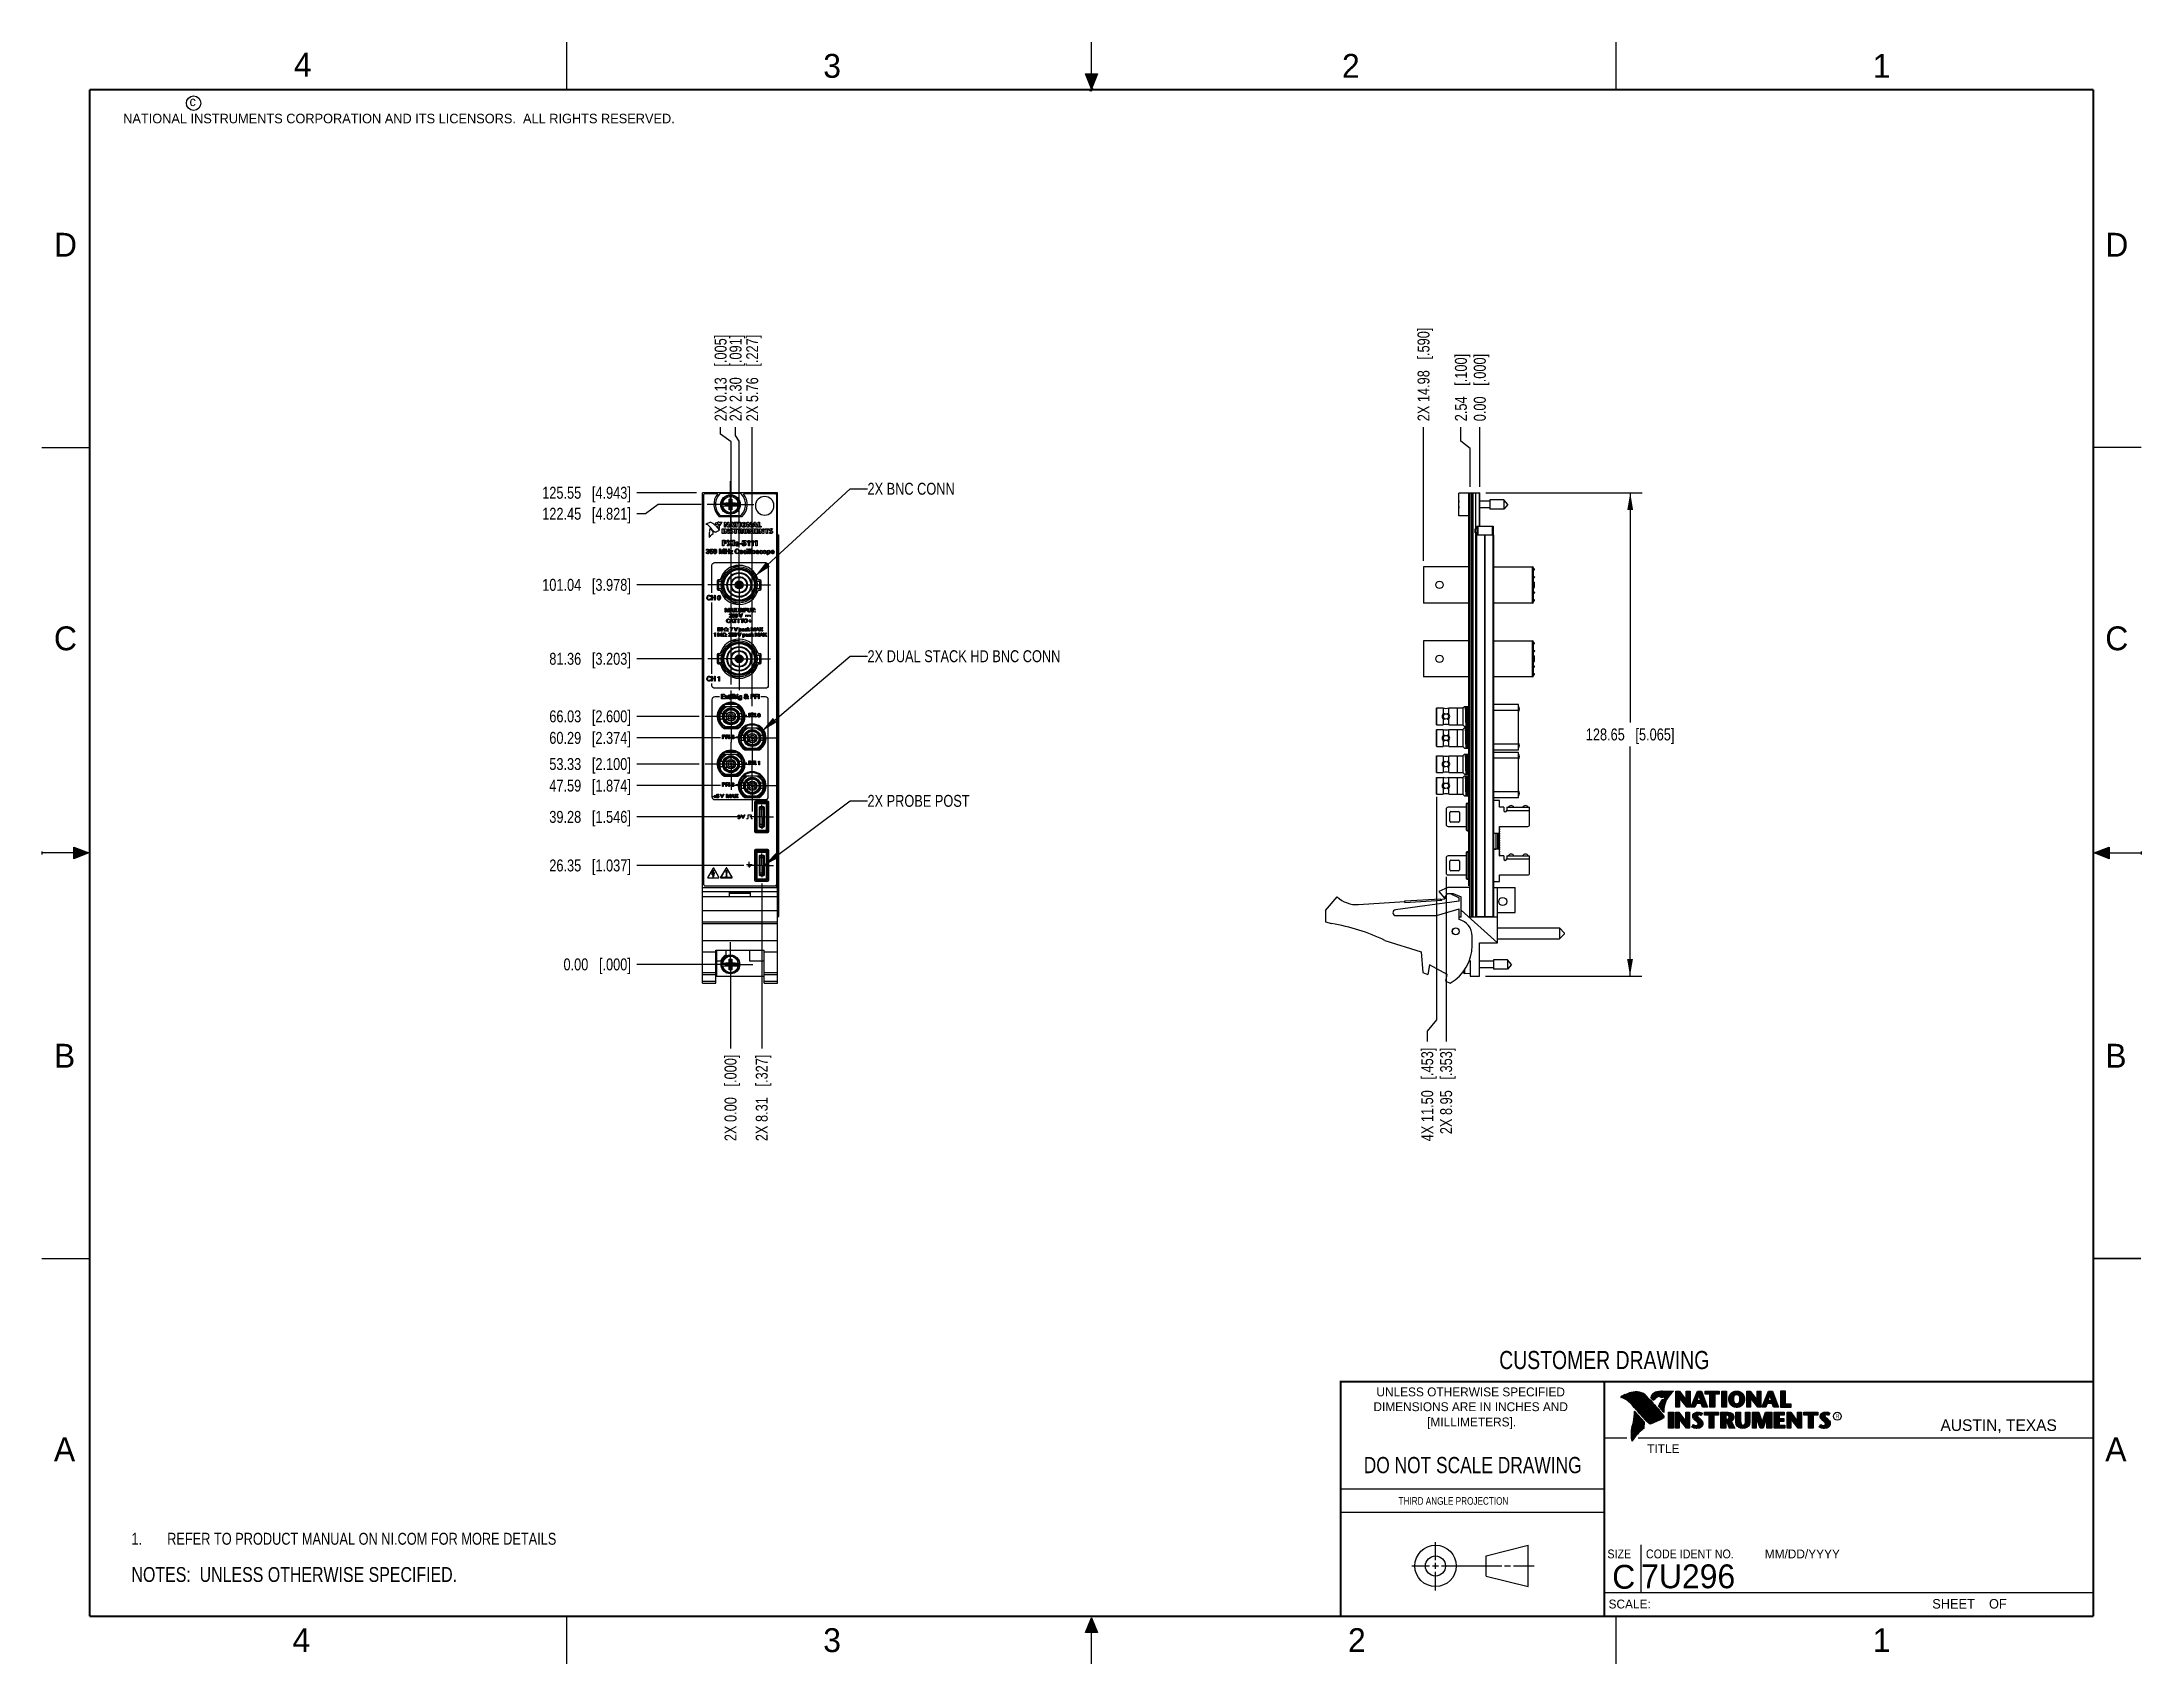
# Model space of a CAD drawing. Header units: inches. Extents: x 0 to 22, y 0 to 17.
import ezdxf

# ---------------------------------------------------------------- set-up
doc = ezdxf.new("R2010")
doc.units = ezdxf.units.IN
doc.header["$LTSCALE"] = 1.21
doc.header["$MEASUREMENT"] = 0
doc.linetypes.add('CENTER', pattern=[0.6, 0.375, -0.075, 0.075, -0.075])
doc.layers.get('0').update_dxf_attribs({"linetype": 'CONTINUOUS'})
for name, color, linetype in [('02___PRT_ALL_AXES', 7, 'CONTINUOUS'), ('03___PRT_ALL_CURVES', 7, 'CONTINUOUS'), ('DATUMCURVES', 7, 'CONTINUOUS'), ('DEFAULT_1', 7, 'CENTER'), ('DETAIL', 7, 'CONTINUOUS'), ('DIMENSIONS', 7, 'CONTINUOUS'), ('THREAD', 7, 'CONTINUOUS')]:
    doc.layers.add(name, color=color, linetype=linetype)
doc.styles.get("Standard").update_dxf_attribs({"font": 'txt', "width": 0.8})
doc.styles.add('TEXTSTYLE_2', font='txt')
doc.styles.add('TEXTSTYLE_3', font='txt', dxfattribs={"width": 0.9})
doc.dimstyles.new('DIMSTYLE_1', dxfattribs={"dimtxt": 0.125, "dimasz": 0.18, "dimexe": 0.125, "dimexo": 0.0625, "dimgap": 0.03125, "dimtad": 0, "dimtih": 1, "dimtoh": 1, "dimzin": 0, "dimdsep": 46, "dimtxsty": 'STANDARD', "dimblk": '_FILLED', "dimblk1": '_FILLED', "dimblk2": '_FILLED', "dimcen": 0.09, "dimazin": 0, "dimtp": 0.01, "dimtm": 0.01, "dimtfac": 1, "dimtofl": 0, "dimtmove": 0, "dimatfit": 3, "dimldrblk": '_FILLED', "dimfxl": 1, "dimtolj": 1, "dimtzin": 0, "dimarcsym": 0})
doc.dimstyles.new('DIMSTYLE_2', dxfattribs={"dimtxt": 0.125, "dimasz": 0.18, "dimexe": 0.125, "dimexo": 0.0625, "dimgap": 0.0625, "dimtad": 0, "dimtih": 1, "dimtoh": 1, "dimzin": 0, "dimdsep": 46, "dimtxsty": 'STANDARD', "dimblk": '_FILLED', "dimblk1": '_FILLED', "dimblk2": '_FILLED', "dimcen": 0.09, "dimazin": 0, "dimtp": 0.01, "dimtm": 0.01, "dimtfac": 1, "dimtofl": 0, "dimtmove": 0, "dimatfit": 3, "dimldrblk": '_FILLED', "dimfxl": 1, "dimtolj": 1, "dimtzin": 0, "dimarcsym": 0})
doc.dimstyles.get("Standard").update_dxf_attribs({"dimtxt": 0.125, "dimasz": 0.18, "dimexe": 0.125, "dimexo": 0.0625, "dimgap": 0.09, "dimtad": 0, "dimtih": 1, "dimtoh": 1, "dimzin": 0, "dimdsep": 46, "dimtxsty": 'STANDARD', "dimblk": '_FILLED', "dimblk1": '_FILLED', "dimblk2": '_FILLED', "dimcen": 0.09, "dimazin": 0, "dimtol": 1, "dimtp": 0.02, "dimtm": 0.02, "dimtfac": 1, "dimtofl": 0, "dimtmove": 0, "dimatfit": 3, "dimldrblk": '_FILLED', "dimfxl": 1, "dimtolj": 1, "dimtzin": 0, "dimarcsym": 0})

msp = doc.modelspace()

# ---------------------------------------------------------------- texts
at = {"color": 2, "linetype": 'CONTINUOUS', "line_spacing_factor": 0.9}
for s, insert, char_height, width, attachment_point, style in [('4', (2.64, 16.887), 0.25, 0.25, 1, 'TEXTSTYLE_2'), ('3', (8.188, 16.875), 0.25, 0.25, 1, 'TEXTSTYLE_2'), ('2', (13.625, 16.875), 0.25, 0.25, 1, 'TEXTSTYLE_2'), ('1', (19.188, 16.875), 0.25, 0.25, 1, 'TEXTSTYLE_2'), ('c', (1.546, 16.428), 0.1, 0.1, 1, 'TEXTSTYLE_2'), ('NATIONAL INSTRUMENTS CORPORATION AND ITS LICENSORS.  ALL RIGHTS RESERVED.', (0.851, 16.248), 0.1, 7.3, 1, 'TEXTSTYLE_2'), ('D', (0.125, 15), 0.25, 0.25, 1, 'TEXTSTYLE_2'), ('D', (21.625, 15), 0.25, 0.25, 1, 'TEXTSTYLE_2'), ('C', (0.125, 10.875), 0.25, 0.25, 1, 'TEXTSTYLE_2'), ('C', (21.625, 10.875), 0.25, 0.25, 1, 'TEXTSTYLE_2'), ('B', (0.125, 6.5), 0.25, 0.25, 1, 'TEXTSTYLE_2'), ('B', (21.625, 6.5), 0.25, 0.25, 1, 'TEXTSTYLE_2'), ('UNLESS OTHERWISE SPECIFIED', (14.974, 2.898), 0.093, 2.418, 2, 'TEXTSTYLE_2'), ('DIMENSIONS ARE IN INCHES AND', (14.974, 2.743), 0.093, 2.604, 2, 'TEXTSTYLE_2'), ('[MILLIMETERS].', (14.984, 2.583), 0.093, 1.302, 2, 'TEXTSTYLE_2'), ('R', (18.797, 2.617), 0.0418, 0.04175, 1, 'TEXTSTYLE_2'), ('AUSTIN, TEXAS', (19.898, 2.564), 0.12158, 1.58049, 1, 'TEXTSTYLE_2'), ('A', (0.125, 2.375), 0.25, 0.25, 1, 'TEXTSTYLE_2'), ('TITLE', (16.824, 2.303), 0.093, 0.465, 1, 'TEXTSTYLE_2'), ('A', (21.625, 2.375), 0.25, 0.25, 1, 'TEXTSTYLE_2'), ('SIZE', (16.407, 1.2), 0.093, 0.3348, 1, 'TEXTSTYLE_3'), ('CODE IDENT NO.', (16.811, 1.2), 0.093, 1.1718, 1, 'TEXTSTYLE_3'), ('MM/DD/YYYY', (18.056, 1.2), 0.093, 0.93, 1, 'TEXTSTYLE_2'), ('SCALE:', (16.419, 0.675), 0.093, 0.558, 1, 'TEXTSTYLE_2'), ('SHEET    OF', (19.812, 0.681), 0.1, 1.1, 1, 'TEXTSTYLE_2'), ('4', (2.625, 0.375), 0.25, 0.25, 1, 'TEXTSTYLE_2'), ('3', (8.188, 0.375), 0.25, 0.25, 1, 'TEXTSTYLE_2'), ('2', (13.688, 0.375), 0.25, 0.25, 1, 'TEXTSTYLE_2'), ('1', (19.188, 0.375), 0.25, 0.25, 1, 'TEXTSTYLE_2')]:
    msp.add_mtext(s, dxfattribs=dict(at, insert=insert, char_height=char_height, width=width, attachment_point=attachment_point, style=style))
at = {"color": 7, "linetype": 'CONTINUOUS', "attachment_point": 2, "line_spacing_factor": 0.9}
for s, insert, char_height, width in [('CUSTOMER DRAWING', (16.374, 3.281), 0.19, 2.432), ('DO NOT SCALE DRAWING', (14.995, 2.17), 0.17, 2.72)]:
    msp.add_mtext(s, dxfattribs=dict(at, insert=insert, char_height=char_height, width=width))
at = {"color": 2, "linetype": 'CONTINUOUS', "insert": (14.218, 1.749), "char_height": 0.08, "width": 1.408, "attachment_point": 1, "line_spacing_factor": 0.9}
msp.add_mtext('THIRD ANGLE PROJECTION', dxfattribs=at)
at = {"color": 7, "linetype": 'CONTINUOUS', "char_height": 0.25, "line_spacing_factor": 0.9, "style": 'TEXTSTYLE_2'}
for s, insert, width, attachment_point in [('C', (16.578, 1.039), 0.25, 2), ('7U296', (16.761, 1.044), 1.25, 1)]:
    msp.add_mtext(s, dxfattribs=dict(at, insert=insert, width=width, attachment_point=attachment_point))
at = {"layer": 'DETAIL', "color": 2, "linetype": 'CONTINUOUS', "char_height": 0.125, "attachment_point": 1, "line_spacing_factor": 0.9}
for s, insert, width in [('2X BNC CONN', (8.652, 12.38), 1.1), ('2X DUAL STACK HD BNC CONN', (8.652, 10.625), 2.5), ('2X PROBE POST', (8.652, 9.109), 1.3)]:
    msp.add_mtext(s, dxfattribs=dict(at, insert=insert, width=width))

# ---------------------------------------------------------------- blocks, each defined once
blk = doc.blocks.new('CUSTOM_NOTE_BL0', base_point=(3.625, 1.312))
at = {"color": 2, "linetype": 'CONTINUOUS', "width": 0.8}
for s, p in [('1.', (0.938, 1.25)), ('REFER TO PRODUCT MANUAL ON NI.COM FOR MORE DETAILS', (1.312, 1.25))]:
    blk.add_text(s, height=0.125, dxfattribs=at).set_placement(p)
blk = doc.blocks.new('*D0')
at = {"layer": 'DIMENSIONS', "color": 2, "linetype": 'CONTINUOUS'}
blk.add_line((7.356, 8.37), (6.235, 8.37), dxfattribs=at)
at = {"layer": 'DIMENSIONS', "color": 2, "linetype": 'CONTINUOUS', "insert": (6.172, 8.432), "char_height": 0.125, "width": 1.325, "attachment_point": 3, "line_spacing_factor": 0.9}
blk.add_mtext('26.35{\\ftxt.shx;\\W1.000000;\\H0.125000; }[1.037]', dxfattribs=at)
blk = doc.blocks.new('_FILLED')
at = {"color": 0, "linetype": 'BYBLOCK'}
blk.add_solid([(0, 0), (-1, 0.17), (-1, -0.17)], dxfattribs=at)
blk = doc.blocks.new('*D1')
at = {"layer": 'DIMENSIONS', "color": 2, "linetype": 'CONTINUOUS'}
blk.add_line((7.004, 7.332), (6.235, 7.332), dxfattribs=at)
at = {"layer": 'DIMENSIONS', "color": 2, "linetype": 'CONTINUOUS', "insert": (6.172, 7.395), "char_height": 0.125, "width": 1.125, "attachment_point": 3, "line_spacing_factor": 0.9}
blk.add_mtext('0.00{\\ftxt.shx;\\W1.000000;\\H0.125000; }[.000]', dxfattribs=at)
blk = doc.blocks.new('*D2')
at = {"layer": 'DIMENSIONS', "color": 2, "linetype": 'CONTINUOUS'}
for p, q in [((6.457, 12.153), (6.327, 12.056)), ((6.91, 12.153), (6.457, 12.153)), ((6.327, 12.056), (6.235, 12.056))]:
    blk.add_line(p, q, dxfattribs=at)
at = {"layer": 'DIMENSIONS', "color": 2, "linetype": 'CONTINUOUS', "insert": (6.172, 12.118), "char_height": 0.125, "width": 1.425, "attachment_point": 3, "line_spacing_factor": 0.9}
blk.add_mtext('122.45{\\ftxt.shx;\\W1.000000;\\H0.125000; }[4.821]', dxfattribs=at)
blk = doc.blocks.new('*D3')
at = {"layer": 'DIMENSIONS', "color": 2, "linetype": 'CONTINUOUS'}
blk.add_line((6.86, 12.275), (6.235, 12.275), dxfattribs=at)
at = {"layer": 'DIMENSIONS', "color": 2, "linetype": 'CONTINUOUS', "insert": (6.172, 12.338), "char_height": 0.125, "width": 1.425, "attachment_point": 3, "line_spacing_factor": 0.9}
blk.add_mtext('125.55{\\ftxt.shx;\\W1.000000;\\H0.125000; }[4.943]', dxfattribs=at)
blk = doc.blocks.new('*D4')
at = {"layer": 'DIMENSIONS', "color": 2, "linetype": 'CONTINUOUS'}
blk.add_line((7.543, 8.182), (7.543, 6.45), dxfattribs=at)
at = {"layer": 'DIMENSIONS', "color": 2, "linetype": 'CONTINUOUS', "insert": (7.481, 6.387), "char_height": 0.125, "width": 1.425, "attachment_point": 3, "rotation": 90, "line_spacing_factor": 0.9}
blk.add_mtext('2X 8.31{\\ftxt.shx;\\W1.000000;\\H0.125000; }[.327]', dxfattribs=at)
blk = doc.blocks.new('*D5')
at = {"layer": 'DIMENSIONS', "color": 2, "linetype": 'CONTINUOUS'}
blk.add_line((7.216, 7.12), (7.216, 6.45), dxfattribs=at)
at = {"layer": 'DIMENSIONS', "color": 2, "linetype": 'CONTINUOUS', "insert": (7.154, 6.387), "char_height": 0.125, "width": 1.425, "attachment_point": 3, "rotation": 90, "line_spacing_factor": 0.9}
blk.add_mtext('2X 0.00{\\ftxt.shx;\\W1.000000;\\H0.125000; }[.000]', dxfattribs=at)
blk = doc.blocks.new('*D6')
at = {"layer": 'DIMENSIONS', "color": 2, "linetype": 'CONTINUOUS'}
for p, q in [((14.871, 12.815), (14.871, 12.963)), ((14.969, 12.741), (14.871, 12.815)), ((14.969, 12.338), (14.969, 12.741))]:
    blk.add_line(p, q, dxfattribs=at)
at = {"layer": 'DIMENSIONS', "color": 2, "linetype": 'CONTINUOUS', "insert": (14.809, 13.025), "char_height": 0.125, "width": 1.125, "attachment_point": 1, "rotation": 90, "line_spacing_factor": 0.9}
blk.add_mtext('2.54{\\ftxt.shx;\\W1.000000;\\H0.125000; }[.100]', dxfattribs=at)
blk = doc.blocks.new('*D7')
at = {"layer": 'DIMENSIONS', "color": 2, "linetype": 'CONTINUOUS'}
blk.add_line((15.069, 12.338), (15.069, 12.963), dxfattribs=at)
at = {"layer": 'DIMENSIONS', "color": 2, "linetype": 'CONTINUOUS', "insert": (15.007, 13.025), "char_height": 0.125, "width": 1.125, "attachment_point": 1, "rotation": 90, "line_spacing_factor": 0.9}
blk.add_mtext('0.00{\\ftxt.shx;\\W1.000000;\\H0.125000; }[.000]', dxfattribs=at)
blk = doc.blocks.new('*D8')
at = {"layer": 'DIMENSIONS', "color": 2, "linetype": 'CONTINUOUS'}
blk.add_line((14.48, 11.563), (14.48, 12.963), dxfattribs=at)
at = {"layer": 'DIMENSIONS', "color": 2, "linetype": 'CONTINUOUS', "insert": (14.417, 13.025), "char_height": 0.125, "width": 1.525, "attachment_point": 1, "rotation": 90, "line_spacing_factor": 0.9}
blk.add_mtext('2X 14.98{\\ftxt.shx;\\W1.000000;\\H0.125000; }[.590]', dxfattribs=at)
blk = doc.blocks.new('*D9')
at = {"layer": 'DIMENSIONS', "color": 2, "linetype": 'CONTINUOUS'}
for p, q in [((14.616, 9.09), (14.616, 6.751)), ((14.616, 6.751), (14.518, 6.633)), ((14.518, 6.633), (14.518, 6.523))]:
    blk.add_line(p, q, dxfattribs=at)
at = {"layer": 'DIMENSIONS', "color": 2, "linetype": 'CONTINUOUS', "insert": (14.456, 6.46), "char_height": 0.125, "width": 1.525, "attachment_point": 3, "rotation": 90, "line_spacing_factor": 0.9}
blk.add_mtext('4X 11.50{\\ftxt.shx;\\W1.000000;\\H0.125000; }[.453]', dxfattribs=at)
blk = doc.blocks.new('*D10')
at = {"layer": 'DIMENSIONS', "color": 2, "linetype": 'CONTINUOUS'}
blk.add_line((14.717, 8.25), (14.717, 6.523), dxfattribs=at)
at = {"layer": 'DIMENSIONS', "color": 2, "linetype": 'CONTINUOUS', "insert": (14.654, 6.46), "char_height": 0.125, "width": 1.425, "attachment_point": 3, "rotation": 90, "line_spacing_factor": 0.9}
blk.add_mtext('2X 8.95{\\ftxt.shx;\\W1.000000;\\H0.125000; }[.353]', dxfattribs=at)
blk = doc.blocks.new('*D11')
at = {"layer": 'DIMENSIONS', "color": 2, "linetype": 'CONTINUOUS'}
for p, q in [((15.132, 12.275), (16.771, 12.275)), ((16.646, 12.275), (16.645, 9.867)), ((16.644, 7.21), (16.645, 9.617)), ((15.13, 7.21), (16.769, 7.21))]:
    blk.add_line(p, q, dxfattribs=at)
at = {"layer": 'DIMENSIONS', "color": 2, "linetype": 'CONTINUOUS', "xscale": 0.18, "yscale": 0.18, "zscale": 0.18}
for p, rotation in [((16.646, 12.275), 89.9773754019), ((16.644, 7.21), 269.9773754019)]:
    blk.add_blockref('_FILLED', p, dxfattribs=dict(at, rotation=rotation))
at = {"layer": 'DIMENSIONS', "color": 2, "linetype": 'CONTINUOUS', "insert": (16.645, 9.805), "char_height": 0.125, "width": 1.425, "attachment_point": 2, "line_spacing_factor": 0.9}
blk.add_mtext('128.65{\\ftxt.shx;\\W1.000000;\\H0.125000; }[5.065]', dxfattribs=at)
blk = doc.blocks.new('*D12')
at = {"layer": 'DIMENSIONS', "color": 2, "linetype": 'CONTINUOUS'}
blk.add_line((7.356, 8.879), (6.235, 8.879), dxfattribs=at)
at = {"layer": 'DIMENSIONS', "color": 2, "linetype": 'CONTINUOUS', "insert": (6.172, 8.941), "char_height": 0.125, "width": 1.325, "attachment_point": 3, "line_spacing_factor": 0.9}
blk.add_mtext('39.28{\\ftxt.shx;\\W1.000000;\\H0.125000; }[1.546]', dxfattribs=at)
blk = doc.blocks.new('*D13')
at = {"layer": 'DIMENSIONS', "color": 2, "linetype": 'CONTINUOUS'}
blk.add_line((6.888, 9.432), (6.235, 9.432), dxfattribs=at)
at = {"layer": 'DIMENSIONS', "color": 2, "linetype": 'CONTINUOUS', "insert": (6.172, 9.495), "char_height": 0.125, "width": 1.325, "attachment_point": 3, "line_spacing_factor": 0.9}
blk.add_mtext('53.33{\\ftxt.shx;\\W1.000000;\\H0.125000; }[2.100]', dxfattribs=at)
blk = doc.blocks.new('*D14')
at = {"layer": 'DIMENSIONS', "color": 2, "linetype": 'CONTINUOUS'}
blk.add_line((7.11, 9.206), (6.235, 9.206), dxfattribs=at)
at = {"layer": 'DIMENSIONS', "color": 2, "linetype": 'CONTINUOUS', "insert": (6.172, 9.269), "char_height": 0.125, "width": 1.325, "attachment_point": 3, "line_spacing_factor": 0.9}
blk.add_mtext('47.59{\\ftxt.shx;\\W1.000000;\\H0.125000; }[1.874]', dxfattribs=at)
blk = doc.blocks.new('*D15')
at = {"layer": 'DIMENSIONS', "color": 2, "linetype": 'CONTINUOUS'}
blk.add_line((6.888, 9.932), (6.235, 9.932), dxfattribs=at)
at = {"layer": 'DIMENSIONS', "color": 2, "linetype": 'CONTINUOUS', "insert": (6.172, 9.995), "char_height": 0.125, "width": 1.325, "attachment_point": 3, "line_spacing_factor": 0.9}
blk.add_mtext('66.03{\\ftxt.shx;\\W1.000000;\\H0.125000; }[2.600]', dxfattribs=at)
blk = doc.blocks.new('*D16')
at = {"layer": 'DIMENSIONS', "color": 2, "linetype": 'CONTINUOUS'}
blk.add_line((7.11, 9.706), (6.235, 9.706), dxfattribs=at)
at = {"layer": 'DIMENSIONS', "color": 2, "linetype": 'CONTINUOUS', "insert": (6.172, 9.769), "char_height": 0.125, "width": 1.325, "attachment_point": 3, "line_spacing_factor": 0.9}
blk.add_mtext('60.29{\\ftxt.shx;\\W1.000000;\\H0.125000; }[2.374]', dxfattribs=at)
blk = doc.blocks.new('*D17')
at = {"layer": 'DIMENSIONS', "color": 2, "linetype": 'CONTINUOUS'}
blk.add_line((6.915, 10.536), (6.235, 10.536), dxfattribs=at)
at = {"layer": 'DIMENSIONS', "color": 2, "linetype": 'CONTINUOUS', "insert": (6.172, 10.598), "char_height": 0.125, "width": 1.325, "attachment_point": 3, "line_spacing_factor": 0.9}
blk.add_mtext('81.36{\\ftxt.shx;\\W1.000000;\\H0.125000; }[3.203]', dxfattribs=at)
blk = doc.blocks.new('*D18')
at = {"layer": 'DIMENSIONS', "color": 2, "linetype": 'CONTINUOUS'}
blk.add_line((6.915, 11.31), (6.235, 11.31), dxfattribs=at)
at = {"layer": 'DIMENSIONS', "color": 2, "linetype": 'CONTINUOUS', "insert": (6.172, 11.373), "char_height": 0.125, "width": 1.425, "attachment_point": 3, "line_spacing_factor": 0.9}
blk.add_mtext('101.04{\\ftxt.shx;\\W1.000000;\\H0.125000; }[3.978]', dxfattribs=at)
blk = doc.blocks.new('*D19')
at = {"layer": 'DIMENSIONS', "color": 2, "linetype": 'CONTINUOUS'}
for p, q in [((7.27, 12.875), (7.27, 12.963)), ((7.307, 12.815), (7.27, 12.875)), ((7.307, 11.702), (7.307, 12.815))]:
    blk.add_line(p, q, dxfattribs=at)
at = {"layer": 'DIMENSIONS', "color": 2, "linetype": 'CONTINUOUS', "insert": (7.207, 13.025), "char_height": 0.125, "width": 1.425, "attachment_point": 1, "rotation": 90, "line_spacing_factor": 0.9}
blk.add_mtext('2X 2.30{\\ftxt.shx;\\W1.000000;\\H0.125000; }[.091]', dxfattribs=at)
blk = doc.blocks.new('*D20')
at = {"layer": 'DIMENSIONS', "color": 2, "linetype": 'CONTINUOUS'}
for p, q in [((7.113, 12.89), (7.113, 12.963)), ((7.222, 12.809), (7.113, 12.89)), ((7.222, 10.265), (7.222, 12.809))]:
    blk.add_line(p, q, dxfattribs=at)
at = {"layer": 'DIMENSIONS', "color": 2, "linetype": 'CONTINUOUS', "insert": (7.05, 13.025), "char_height": 0.125, "width": 1.425, "attachment_point": 1, "rotation": 90, "line_spacing_factor": 0.9}
blk.add_mtext('2X 0.13{\\ftxt.shx;\\W1.000000;\\H0.125000; }[.005]', dxfattribs=at)
blk = doc.blocks.new('*D21')
at = {"layer": 'DIMENSIONS', "color": 2, "linetype": 'CONTINUOUS'}
blk.add_line((7.443, 10.039), (7.443, 12.963), dxfattribs=at)
at = {"layer": 'DIMENSIONS', "color": 2, "linetype": 'CONTINUOUS', "insert": (7.381, 13.025), "char_height": 0.125, "width": 1.425, "attachment_point": 1, "rotation": 90, "line_spacing_factor": 0.9}
blk.add_mtext('2X 5.76{\\ftxt.shx;\\W1.000000;\\H0.125000; }[.227]', dxfattribs=at)
blk = doc.blocks.new('NOTES_HEADER_BL1', base_point=(3.1215, 0.9375))
at = {"layer": 'DETAIL', "color": 2, "linetype": 'CONTINUOUS', "width": 0.8}
blk.add_text('NOTES:  UNLESS OTHERWISE SPECIFIED.', height=0.156, dxfattribs=at).set_placement((0.9375, 0.8595))

# ---------------------------------------------------------------- dimensions: what is measured, and where the dimension line sits
at = {"layer": 'DIMENSIONS', "color": 2, "linetype": 'CONTINUOUS'}
for feature_location, offset, origin, text, picture, middle in [((14.48, 11.563), (0, 1.4), (15.069, 11.5), '2X <>', '*D8', (14.48, 13.788)), ((7.222, 10.265), (-0.109, 2.697), (7.216, 10.203), '2X <>', '*D20', (7.113, 13.738)), ((7.307, 11.702), (-0.038, 1.26), (7.216, 11.64), '2X <>', '*D19', (7.27, 13.738)), ((7.443, 10.039), (0, 2.923), (7.216, 9.977), '2X <>', '*D21', (7.443, 13.738)), ((14.616, 9.09), (-0.098, -2.567), (15.069, 10.018), '4X <>', '*D9', (14.518, 5.698)), ((14.717, 8.25), (0, -1.727), (15.069, 8.959), '2X <>', '*D10', (14.717, 5.748)), ((7.543, 8.182), (0, -1.732), (7.216, 7.183), '2X <>', '*D4', (7.543, 5.675)), ((7.216369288, 7.120301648), (0, -0.670492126), (7.216369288, 7.182801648), '2X <>', '*D5', (7.216369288, 5.674809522))]:
    dim = msp.add_ordinate_dim(feature_location=feature_location, offset=offset, dtype=1, origin=origin, text=text, dimstyle='DIMSTYLE_1', dxfattribs=at)
    dim.commit()
    dim.dimension.update_dxf_attribs({"geometry": picture, "text_midpoint": middle})
for feature_location, offset, dtype, origin, picture, middle in [((14.969, 12.338), (-0.098, 0.625), 1, (15.069, 12.275), '*D6', (14.871, 13.588)), ((15.069190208, 12.337719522), (0, 0.625), 1, (15.069190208, 12.275219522), '*D7', (15.069190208, 13.587719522)), ((6.86, 12.275), (-0.625, 0), 0, (6.922, 7.332), '*D3', (5.46, 12.275)), ((6.91, 12.153), (-0.676, -0.097), 0, (6.973, 7.332), '*D2', (5.46, 12.056)), ((6.915, 11.31), (-0.68, 0), 0, (6.977, 7.332), '*D18', (5.46, 11.31)), ((6.915, 10.536), (-0.68, 0), 0, (6.977, 7.332), '*D17', (5.51, 10.536)), ((6.888, 9.932), (-0.654, 0), 0, (6.951, 7.332), '*D15', (5.51, 9.932)), ((7.11, 9.706), (-0.875, 0), 0, (7.173, 7.332), '*D16', (5.51, 9.706)), ((6.888, 9.432), (-0.654, 0), 0, (6.951, 7.332), '*D13', (5.51, 9.432)), ((7.11, 9.206), (-0.875, 0), 0, (7.173, 7.332), '*D14', (5.51, 9.206)), ((7.356, 8.879), (-1.121, 0), 0, (7.418, 7.332), '*D12', (5.51, 8.879)), ((7.356, 8.37), (-1.121, 0), 0, (7.067, 7.332), '*D0', (5.51, 8.37)), ((7.004361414, 7.332309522), (-0.769492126, 0), 0, (7.066861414, 7.332309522), '*D1', (5.609869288, 7.332309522))]:
    dim = msp.add_ordinate_dim(feature_location=feature_location, offset=offset, dtype=dtype, origin=origin, dimstyle='DIMSTYLE_1', dxfattribs=at)
    dim.commit()
    dim.dimension.update_dxf_attribs({"geometry": picture, "text_midpoint": middle})
dim = msp.add_linear_dim(base=(16.6441, 7.2097), p1=(15.0692, 12.2752), p2=(15.0672, 7.2103), angle=269.9774, dimstyle='DIMSTYLE_2', dxfattribs=at)
dim.commit()
dim.dimension.update_dxf_attribs({"geometry": '*D11', "text_midpoint": (16.6451, 9.7421), "dimtype": 160})

# ---------------------------------------------------------------- hatches: boundary and pattern name
at = {"linetype": 'CONTINUOUS'}
for points in [[(11, 16.51), (10.938, 16.666), (11.062, 16.666)], [(0.334, 8.562), (0.49, 8.5), (0.334, 8.438)], [(21.666, 8.562), (21.666, 8.438), (21.51, 8.5)], [(10.938, 0.329), (11, 0.485), (11.062, 0.329)]]:
    msp.add_hatch(color=2, dxfattribs=at).paths.add_polyline_path(points)

# ---------------------------------------------------------------- linework, layer by layer
at = {"color": 2, "linetype": 'CONTINUOUS'}
for p, q in [((5.5, 16.5), (5.5, 17)), ((11, 16.485), (11, 17)), ((16.5, 16.5), (16.5, 17)), ((11, 16.51), (10.938, 16.666)), ((10.938, 16.666), (11.062, 16.666)), ((11.015, 16.515), (10.985, 16.485)), ((10.985, 16.485), (11, 16.515)), ((11.062, 16.666), (11, 16.51)), ((11, 16.485), (11.015, 16.515)), ((0, 12.75), (0.5, 12.75)), ((22, 12.75), (21.5, 12.75)), ((0, 8.515), (0, 8.485)), ((0.49, 8.5), (0, 8.5)), ((0.334, 8.438), (0.334, 8.562)), ((0.334, 8.562), (0.49, 8.5)), ((0.49, 8.5), (0.334, 8.438)), ((21.51, 8.5), (21.666, 8.562)), ((21.51, 8.5), (22, 8.5)), ((21.666, 8.438), (21.51, 8.5)), ((21.666, 8.562), (21.666, 8.438)), ((22, 8.515), (22, 8.485)), ((0, 4.25), (0.5, 4.25)), ((16.375, 2.96), (21.5, 2.96)), ((16.558, 2.796), (16.558, 2.799)), ((16.565, 2.794), (16.565, 2.803)), ((16.571, 2.791), (16.571, 2.808)), ((16.578, 2.788), (16.578, 2.812)), ((16.585, 2.785), (16.585, 2.815)), ((16.592, 2.781), (16.592, 2.819)), ((16.599, 2.778), (16.599, 2.822)), ((16.606, 2.774), (16.606, 2.825)), ((16.612, 2.77), (16.612, 2.828)), ((16.619, 2.765), (16.619, 2.83)), ((16.626, 2.76), (16.626, 2.832)), ((16.633, 2.755), (16.633, 2.835)), ((16.64, 2.749), (16.64, 2.837)), ((16.647, 2.743), (16.647, 2.839)), ((16.653, 2.737), (16.653, 2.84)), ((16.66, 2.729), (16.66, 2.842)), ((16.667, 2.722), (16.667, 2.844)), ((16.674, 2.715), (16.674, 2.845)), ((16.681, 2.707), (16.681, 2.846)), ((16.687, 2.699), (16.687, 2.847)), ((16.794, 2.533), (16.692, 2.649)), ((16.694, 2.692), (16.694, 2.847)), ((16.701, 2.684), (16.701, 2.847)), ((16.708, 2.676), (16.708, 2.847)), ((16.715, 2.669), (16.715, 2.847)), ((16.722, 2.661), (16.722, 2.846)), ((16.728, 2.653), (16.728, 2.846)), ((16.735, 2.645), (16.735, 2.844)), ((16.742, 2.637), (16.742, 2.843)), ((16.749, 2.629), (16.749, 2.842)), ((16.756, 2.62), (16.756, 2.84)), ((16.763, 2.612), (16.763, 2.838)), ((16.769, 2.605), (16.769, 2.835)), ((16.776, 2.597), (16.776, 2.832)), ((16.783, 2.589), (16.783, 2.828)), ((16.79, 2.581), (16.79, 2.824)), ((16.797, 2.574), (16.797, 2.819)), ((16.804, 2.567), (16.804, 2.814)), ((16.81, 2.559), (16.81, 2.807)), ((16.817, 2.552), (16.817, 2.8)), ((16.824, 2.545), (16.824, 2.792)), ((16.831, 2.538), (16.831, 2.785)), ((16.838, 2.531), (16.838, 2.778)), ((16.844, 2.526), (16.844, 2.771)), ((16.851, 2.523), (16.851, 2.764)), ((16.858, 2.522), (16.858, 2.757)), ((16.886, 2.766), (16.863, 2.794)), ((16.865, 2.524), (16.865, 2.749)), ((16.888, 2.772), (16.868, 2.795)), ((16.872, 2.791), (16.872, 2.809)), ((16.872, 2.527), (16.872, 2.742)), ((16.879, 2.783), (16.879, 2.821)), ((16.879, 2.53), (16.879, 2.735)), ((16.885, 2.775), (16.885, 2.828)), ((16.885, 2.533), (16.885, 2.727)), ((16.892, 2.775), (16.892, 2.833)), ((16.892, 2.536), (16.892, 2.719)), ((16.899, 2.779), (16.899, 2.837)), ((16.899, 2.539), (16.899, 2.71)), ((16.906, 2.784), (16.906, 2.841)), ((16.906, 2.542), (16.906, 2.702)), ((16.913, 2.79), (16.913, 2.844)), ((16.913, 2.545), (16.913, 2.694)), ((16.92, 2.797), (16.92, 2.846)), ((16.92, 2.548), (16.92, 2.686)), ((16.926, 2.802), (16.926, 2.848)), ((16.926, 2.551), (16.926, 2.677)), ((16.933, 2.805), (16.933, 2.849)), ((16.933, 2.554), (16.933, 2.669)), ((16.94, 2.808), (16.94, 2.85)), ((16.94, 2.557), (16.94, 2.661)), ((16.962, 2.68), (16.943, 2.701)), ((16.947, 2.808), (16.947, 2.851)), ((16.947, 2.561), (16.947, 2.653)), ((16.965, 2.683), (16.949, 2.701)), ((16.954, 2.807), (16.954, 2.852)), ((16.954, 2.696), (16.954, 2.711)), ((16.954, 2.564), (16.954, 2.644)), ((16.961, 2.805), (16.961, 2.852)), ((16.961, 2.688), (16.961, 2.727)), ((16.967, 2.803), (16.967, 2.853)), ((16.967, 2.68), (16.967, 2.744)), ((16.974, 2.803), (16.974, 2.854)), ((16.974, 2.672), (16.974, 2.757)), ((16.981, 2.802), (16.981, 2.854)), ((16.981, 2.664), (16.981, 2.763)), ((16.984, 2.859), (17.1, 2.861)), ((16.984, 2.854), (17.087, 2.856)), ((16.988, 2.802), (16.988, 2.854)), ((16.988, 2.656), (16.988, 2.767)), ((16.995, 2.802), (16.995, 2.854)), ((16.995, 2.675), (16.995, 2.768)), ((16.999, 2.637), (16.995, 2.642)), ((17.002, 2.801), (17.002, 2.854)), ((17.002, 2.719), (17.002, 2.769)), ((17.008, 2.796), (17.008, 2.855)), ((17.008, 2.739), (17.008, 2.77)), ((17.015, 2.755), (17.015, 2.855)), ((17.022, 2.769), (17.022, 2.855)), ((17.029, 2.782), (17.029, 2.855)), ((17.036, 2.793), (17.036, 2.855)), ((17.042, 2.804), (17.042, 2.855)), ((17.049, 2.813), (17.049, 2.855)), ((17.056, 2.822), (17.056, 2.855)), ((17.063, 2.83), (17.063, 2.855)), ((17.07, 2.838), (17.07, 2.855)), ((17.077, 2.845), (17.077, 2.856)), ((17.124, 2.859), (17.161, 2.859)), ((17.124, 2.691), (17.124, 2.859)), ((17.164, 2.691), (17.124, 2.691)), ((17.129, 2.854), (17.158, 2.854)), ((17.129, 2.696), (17.129, 2.854)), ((17.159, 2.696), (17.129, 2.696)), ((17.138, 2.696), (17.138, 2.854)), ((17.145, 2.696), (17.145, 2.854)), ((17.151, 2.696), (17.151, 2.854)), ((17.158, 2.854), (17.238, 2.749)), ((17.159, 2.804), (17.158, 2.854)), ((17.242, 2.696), (17.159, 2.804)), ((17.159, 2.804), (17.159, 2.696)), ((17.161, 2.859), (17.233, 2.764)), ((17.239, 2.691), (17.164, 2.79)), ((17.164, 2.79), (17.164, 2.691)), ((17.165, 2.797), (17.165, 2.846)), ((17.171, 2.788), (17.171, 2.837)), ((17.178, 2.779), (17.178, 2.828)), ((17.185, 2.77), (17.185, 2.82)), ((17.191, 2.762), (17.191, 2.811)), ((17.198, 2.753), (17.198, 2.802)), ((17.205, 2.744), (17.205, 2.793)), ((17.211, 2.736), (17.211, 2.784)), ((17.218, 2.727), (17.218, 2.776)), ((17.225, 2.718), (17.225, 2.767)), ((17.232, 2.71), (17.232, 2.758)), ((17.233, 2.859), (17.273, 2.859)), ((17.233, 2.764), (17.233, 2.859)), ((17.238, 2.854), (17.268, 2.854)), ((17.238, 2.749), (17.238, 2.854)), ((17.238, 2.701), (17.238, 2.749)), ((17.273, 2.691), (17.239, 2.691)), ((17.268, 2.696), (17.242, 2.696)), ((17.245, 2.696), (17.245, 2.854)), ((17.252, 2.696), (17.252, 2.854)), ((17.258, 2.696), (17.258, 2.854)), ((17.265, 2.696), (17.265, 2.854)), ((17.268, 2.854), (17.268, 2.696)), ((17.273, 2.859), (17.273, 2.691)), ((17.283, 2.692), (17.352, 2.859)), ((17.323, 2.692), (17.283, 2.692)), ((17.29, 2.696), (17.355, 2.854)), ((17.319, 2.696), (17.29, 2.696)), ((17.298, 2.696), (17.298, 2.716)), ((17.305, 2.696), (17.305, 2.732)), ((17.312, 2.696), (17.312, 2.749)), ((17.318, 2.696), (17.318, 2.765)), ((17.336, 2.736), (17.319, 2.696)), ((17.339, 2.732), (17.323, 2.692)), ((17.325, 2.71), (17.325, 2.781)), ((17.332, 2.727), (17.332, 2.798)), ((17.394, 2.736), (17.336, 2.736)), ((17.338, 2.736), (17.338, 2.814)), ((17.39, 2.732), (17.339, 2.732)), ((17.341, 2.753), (17.362, 2.823)), ((17.389, 2.753), (17.341, 2.753)), ((17.345, 2.767), (17.345, 2.83)), ((17.345, 2.736), (17.345, 2.753)), ((17.347, 2.758), (17.366, 2.818)), ((17.383, 2.758), (17.347, 2.758)), ((17.352, 2.859), (17.394, 2.859)), ((17.352, 2.788), (17.352, 2.847)), ((17.352, 2.736), (17.352, 2.753)), ((17.355, 2.854), (17.39, 2.854)), ((17.358, 2.81), (17.358, 2.854)), ((17.358, 2.736), (17.358, 2.753)), ((17.362, 2.823), (17.37, 2.823)), ((17.365, 2.823), (17.365, 2.854)), ((17.365, 2.736), (17.365, 2.753)), ((17.366, 2.818), (17.366, 2.818)), ((17.366, 2.818), (17.383, 2.758)), ((17.37, 2.823), (17.389, 2.753)), ((17.372, 2.817), (17.372, 2.854)), ((17.372, 2.736), (17.372, 2.753)), ((17.378, 2.792), (17.378, 2.854)), ((17.378, 2.736), (17.378, 2.753)), ((17.385, 2.768), (17.385, 2.854)), ((17.385, 2.736), (17.385, 2.753)), ((17.39, 2.854), (17.45, 2.696)), ((17.404, 2.692), (17.39, 2.732)), ((17.392, 2.736), (17.392, 2.851)), ((17.394, 2.859), (17.457, 2.692)), ((17.407, 2.696), (17.394, 2.736)), ((17.398, 2.723), (17.398, 2.833)), ((17.457, 2.692), (17.404, 2.692)), ((17.405, 2.703), (17.405, 2.816)), ((17.45, 2.696), (17.407, 2.696)), ((17.412, 2.696), (17.412, 2.798)), ((17.418, 2.696), (17.418, 2.781)), ((17.425, 2.696), (17.425, 2.763)), ((17.432, 2.696), (17.432, 2.745)), ((17.433, 2.859), (17.58, 2.859)), ((17.433, 2.828), (17.433, 2.859)), ((17.481, 2.828), (17.433, 2.828)), ((17.438, 2.854), (17.575, 2.854)), ((17.438, 2.833), (17.438, 2.854)), ((17.486, 2.833), (17.438, 2.833)), ((17.438, 2.696), (17.438, 2.728)), ((17.445, 2.833), (17.445, 2.854)), ((17.445, 2.696), (17.445, 2.71)), ((17.452, 2.833), (17.452, 2.854)), ((17.458, 2.833), (17.458, 2.854)), ((17.465, 2.833), (17.465, 2.854)), ((17.472, 2.833), (17.472, 2.854)), ((17.479, 2.833), (17.479, 2.854)), ((17.481, 2.692), (17.481, 2.828)), ((17.532, 2.692), (17.481, 2.692)), ((17.486, 2.833), (17.485, 2.854)), ((17.486, 2.696), (17.486, 2.833)), ((17.527, 2.696), (17.486, 2.696)), ((17.492, 2.696), (17.492, 2.854)), ((17.499, 2.696), (17.499, 2.854)), ((17.505, 2.696), (17.505, 2.854)), ((17.512, 2.696), (17.512, 2.854)), ((17.519, 2.696), (17.519, 2.854)), ((17.527, 2.833), (17.525, 2.854)), ((17.575, 2.833), (17.527, 2.833)), ((17.527, 2.833), (17.527, 2.696)), ((17.532, 2.833), (17.532, 2.854)), ((17.58, 2.828), (17.532, 2.828)), ((17.532, 2.828), (17.532, 2.692)), ((17.539, 2.833), (17.539, 2.854)), ((17.545, 2.833), (17.545, 2.854)), ((17.552, 2.833), (17.552, 2.854)), ((17.559, 2.833), (17.559, 2.854)), ((17.565, 2.833), (17.565, 2.854)), ((17.572, 2.833), (17.572, 2.854)), ((17.575, 2.854), (17.575, 2.833)), ((17.58, 2.859), (17.58, 2.828)), ((17.606, 2.859), (17.656, 2.859)), ((17.606, 2.692), (17.606, 2.859)), ((17.656, 2.692), (17.606, 2.692)), ((17.611, 2.854), (17.652, 2.854)), ((17.611, 2.696), (17.611, 2.854)), ((17.652, 2.696), (17.611, 2.696)), ((17.619, 2.696), (17.619, 2.854)), ((17.625, 2.696), (17.625, 2.854)), ((17.632, 2.696), (17.632, 2.854)), ((17.639, 2.696), (17.639, 2.854)), ((17.645, 2.696), (17.645, 2.854)), ((17.652, 2.854), (17.652, 2.696)), ((17.656, 2.859), (17.656, 2.692)), ((17.685, 2.787), (17.686, 2.79)), ((17.685, 2.784), (17.685, 2.787)), ((17.685, 2.78), (17.685, 2.784)), ((17.685, 2.777), (17.685, 2.78)), ((17.685, 2.774), (17.685, 2.777)), ((17.685, 2.77), (17.685, 2.774)), ((17.685, 2.767), (17.685, 2.77)), ((17.686, 2.763), (17.685, 2.767)), ((17.686, 2.793), (17.687, 2.796)), ((17.686, 2.79), (17.686, 2.793)), ((17.686, 2.76), (17.686, 2.763)), ((17.687, 2.757), (17.686, 2.76)), ((17.687, 2.796), (17.688, 2.799)), ((17.688, 2.753), (17.687, 2.757)), ((17.688, 2.802), (17.689, 2.805)), ((17.688, 2.799), (17.688, 2.802)), ((17.689, 2.75), (17.688, 2.753)), ((17.689, 2.805), (17.69, 2.808)), ((17.69, 2.747), (17.689, 2.75)), ((17.69, 2.808), (17.692, 2.811)), ((17.691, 2.744), (17.69, 2.808)), ((17.691, 2.744), (17.69, 2.747)), ((17.692, 2.741), (17.691, 2.744)), ((17.692, 2.811), (17.693, 2.813)), ((17.693, 2.738), (17.692, 2.741)), ((17.693, 2.813), (17.694, 2.816)), ((17.694, 2.735), (17.693, 2.738)), ((17.694, 2.816), (17.696, 2.819)), ((17.696, 2.733), (17.694, 2.735)), ((17.696, 2.819), (17.697, 2.821)), ((17.697, 2.73), (17.696, 2.733)), ((17.697, 2.821), (17.699, 2.824)), ((17.697, 2.73), (17.697, 2.821)), ((17.699, 2.728), (17.697, 2.73)), ((17.699, 2.824), (17.701, 2.826)), ((17.7, 2.725), (17.699, 2.728)), ((17.702, 2.723), (17.7, 2.725)), ((17.701, 2.826), (17.703, 2.828)), ((17.704, 2.72), (17.702, 2.723)), ((17.703, 2.828), (17.705, 2.831)), ((17.704, 2.72), (17.705, 2.831)), ((17.706, 2.718), (17.704, 2.72)), ((17.705, 2.831), (17.707, 2.833)), ((17.708, 2.716), (17.706, 2.718)), ((17.707, 2.833), (17.709, 2.835)), ((17.71, 2.714), (17.708, 2.716)), ((17.709, 2.835), (17.711, 2.837)), ((17.71, 2.714), (17.711, 2.837)), ((17.712, 2.712), (17.71, 2.714)), ((17.711, 2.837), (17.714, 2.839)), ((17.715, 2.71), (17.712, 2.712)), ((17.714, 2.839), (17.716, 2.841)), ((17.717, 2.708), (17.715, 2.71)), ((17.716, 2.841), (17.719, 2.843)), ((17.717, 2.708), (17.719, 2.843)), ((17.719, 2.707), (17.717, 2.708)), ((17.719, 2.843), (17.721, 2.844)), ((17.722, 2.705), (17.719, 2.707)), ((17.721, 2.844), (17.724, 2.846)), ((17.725, 2.704), (17.722, 2.705)), ((17.724, 2.846), (17.726, 2.847)), ((17.725, 2.704), (17.724, 2.846)), ((17.727, 2.702), (17.725, 2.704)), ((17.726, 2.847), (17.729, 2.849)), ((17.727, 2.79), (17.728, 2.792)), ((17.727, 2.788), (17.727, 2.79)), ((17.727, 2.786), (17.727, 2.788)), ((17.727, 2.783), (17.727, 2.786)), ((17.727, 2.781), (17.727, 2.783)), ((17.727, 2.779), (17.727, 2.781)), ((17.727, 2.777), (17.727, 2.779)), ((17.727, 2.774), (17.727, 2.777)), ((17.727, 2.772), (17.727, 2.774)), ((17.727, 2.77), (17.727, 2.772)), ((17.727, 2.767), (17.727, 2.77)), ((17.727, 2.765), (17.727, 2.767)), ((17.727, 2.763), (17.727, 2.765)), ((17.728, 2.761), (17.727, 2.763)), ((17.73, 2.701), (17.727, 2.702)), ((17.728, 2.796), (17.729, 2.798)), ((17.728, 2.794), (17.728, 2.796)), ((17.728, 2.792), (17.728, 2.794)), ((17.728, 2.758), (17.728, 2.761)), ((17.728, 2.756), (17.728, 2.758)), ((17.729, 2.754), (17.728, 2.756)), ((17.729, 2.849), (17.731, 2.85)), ((17.729, 2.802), (17.73, 2.803)), ((17.729, 2.8), (17.729, 2.802)), ((17.729, 2.798), (17.729, 2.8)), ((17.729, 2.752), (17.729, 2.754)), ((17.73, 2.75), (17.729, 2.752)), ((17.73, 2.805), (17.731, 2.807)), ((17.73, 2.803), (17.73, 2.805)), ((17.73, 2.748), (17.73, 2.75)), ((17.731, 2.747), (17.73, 2.748)), ((17.73, 2.701), (17.73, 2.747)), ((17.733, 2.7), (17.73, 2.701)), ((17.731, 2.85), (17.734, 2.851)), ((17.731, 2.807), (17.731, 2.85)), ((17.731, 2.807), (17.732, 2.808)), ((17.731, 2.745), (17.731, 2.747)), ((17.732, 2.743), (17.731, 2.745)), ((17.732, 2.81), (17.733, 2.812)), ((17.732, 2.808), (17.732, 2.81)), ((17.732, 2.741), (17.732, 2.743)), ((17.733, 2.74), (17.732, 2.741)), ((17.733, 2.812), (17.734, 2.813)), ((17.734, 2.738), (17.733, 2.74)), ((17.736, 2.699), (17.733, 2.7)), ((17.734, 2.851), (17.737, 2.852)), ((17.734, 2.813), (17.735, 2.815)), ((17.735, 2.737), (17.734, 2.738)), ((17.735, 2.816), (17.736, 2.818)), ((17.735, 2.815), (17.735, 2.816)), ((17.736, 2.735), (17.735, 2.737)), ((17.736, 2.818), (17.737, 2.819)), ((17.736, 2.734), (17.736, 2.735)), ((17.737, 2.732), (17.736, 2.734)), ((17.739, 2.698), (17.736, 2.699)), ((17.737, 2.852), (17.74, 2.853)), ((17.737, 2.819), (17.737, 2.852)), ((17.737, 2.819), (17.738, 2.821)), ((17.738, 2.731), (17.737, 2.732)), ((17.738, 2.821), (17.74, 2.822)), ((17.74, 2.73), (17.738, 2.731)), ((17.739, 2.698), (17.738, 2.731)), ((17.742, 2.697), (17.739, 2.698)), ((17.74, 2.853), (17.743, 2.853)), ((17.74, 2.822), (17.741, 2.823)), ((17.741, 2.728), (17.74, 2.73)), ((17.741, 2.823), (17.742, 2.824)), ((17.742, 2.727), (17.741, 2.728)), ((17.742, 2.824), (17.743, 2.825)), ((17.743, 2.726), (17.742, 2.727)), ((17.746, 2.697), (17.742, 2.697)), ((17.743, 2.853), (17.746, 2.854)), ((17.743, 2.825), (17.745, 2.826)), ((17.745, 2.725), (17.743, 2.726)), ((17.745, 2.826), (17.746, 2.827)), ((17.746, 2.724), (17.745, 2.725)), ((17.746, 2.854), (17.749, 2.855)), ((17.746, 2.827), (17.746, 2.854)), ((17.746, 2.827), (17.747, 2.828)), ((17.748, 2.723), (17.746, 2.724)), ((17.746, 2.697), (17.746, 2.724)), ((17.749, 2.696), (17.746, 2.697)), ((17.747, 2.828), (17.749, 2.828)), ((17.749, 2.722), (17.748, 2.723)), ((17.749, 2.855), (17.752, 2.855)), ((17.749, 2.828), (17.75, 2.829)), ((17.751, 2.722), (17.749, 2.722)), ((17.752, 2.696), (17.749, 2.696)), ((17.75, 2.829), (17.752, 2.83)), ((17.752, 2.721), (17.751, 2.722)), ((17.752, 2.855), (17.755, 2.855)), ((17.752, 2.83), (17.752, 2.855)), ((17.752, 2.83), (17.753, 2.83)), ((17.754, 2.721), (17.752, 2.721)), ((17.752, 2.696), (17.752, 2.721)), ((17.756, 2.695), (17.752, 2.696)), ((17.753, 2.83), (17.755, 2.831)), ((17.755, 2.72), (17.754, 2.721)), ((17.755, 2.855), (17.758, 2.856)), ((17.755, 2.831), (17.757, 2.831)), ((17.757, 2.72), (17.755, 2.72)), ((17.759, 2.695), (17.756, 2.695)), ((17.757, 2.831), (17.758, 2.831)), ((17.759, 2.72), (17.757, 2.72)), ((17.758, 2.856), (17.762, 2.856)), ((17.758, 2.831), (17.76, 2.831)), ((17.759, 2.831), (17.759, 2.856)), ((17.761, 2.72), (17.759, 2.72)), ((17.759, 2.695), (17.759, 2.72)), ((17.763, 2.695), (17.759, 2.695)), ((17.76, 2.831), (17.762, 2.831)), ((17.762, 2.72), (17.761, 2.72)), ((17.762, 2.856), (17.765, 2.856)), ((17.762, 2.831), (17.764, 2.831)), ((17.764, 2.72), (17.762, 2.72)), ((17.766, 2.695), (17.763, 2.695)), ((17.764, 2.831), (17.765, 2.831)), ((17.766, 2.72), (17.764, 2.72)), ((17.765, 2.856), (17.768, 2.855)), ((17.765, 2.831), (17.767, 2.831)), ((17.768, 2.72), (17.766, 2.72)), ((17.766, 2.695), (17.766, 2.72)), ((17.769, 2.695), (17.766, 2.695)), ((17.767, 2.831), (17.769, 2.83)), ((17.768, 2.855), (17.771, 2.855)), ((17.768, 2.831), (17.768, 2.855)), ((17.769, 2.721), (17.768, 2.72)), ((17.769, 2.83), (17.77, 2.83)), ((17.771, 2.721), (17.769, 2.721)), ((17.772, 2.696), (17.769, 2.695)), ((17.77, 2.83), (17.772, 2.829)), ((17.771, 2.855), (17.774, 2.855)), ((17.773, 2.722), (17.771, 2.721)), ((17.772, 2.829), (17.773, 2.829)), ((17.772, 2.696), (17.773, 2.722)), ((17.776, 2.696), (17.772, 2.696)), ((17.773, 2.829), (17.775, 2.828)), ((17.774, 2.722), (17.773, 2.722)), ((17.774, 2.855), (17.777, 2.854)), ((17.774, 2.829), (17.774, 2.855)), ((17.776, 2.723), (17.774, 2.722)), ((17.775, 2.828), (17.776, 2.828)), ((17.776, 2.828), (17.778, 2.827)), ((17.777, 2.724), (17.776, 2.723)), ((17.779, 2.697), (17.776, 2.696)), ((17.777, 2.854), (17.78, 2.854)), ((17.778, 2.725), (17.777, 2.724)), ((17.778, 2.827), (17.779, 2.826)), ((17.78, 2.726), (17.778, 2.725)), ((17.779, 2.826), (17.78, 2.825)), ((17.779, 2.697), (17.779, 2.725)), ((17.782, 2.697), (17.779, 2.697)), ((17.78, 2.854), (17.783, 2.853)), ((17.78, 2.825), (17.78, 2.854)), ((17.78, 2.825), (17.782, 2.824)), ((17.781, 2.727), (17.78, 2.726)), ((17.782, 2.728), (17.781, 2.727)), ((17.782, 2.824), (17.783, 2.823)), ((17.784, 2.729), (17.782, 2.728)), ((17.785, 2.698), (17.782, 2.697)), ((17.783, 2.853), (17.786, 2.852)), ((17.783, 2.823), (17.784, 2.822)), ((17.784, 2.822), (17.785, 2.821)), ((17.785, 2.73), (17.784, 2.729)), ((17.785, 2.821), (17.786, 2.82)), ((17.786, 2.731), (17.785, 2.73)), ((17.788, 2.699), (17.785, 2.698)), ((17.786, 2.852), (17.789, 2.851)), ((17.787, 2.819), (17.786, 2.852)), ((17.786, 2.82), (17.787, 2.819)), ((17.787, 2.733), (17.786, 2.731)), ((17.787, 2.819), (17.788, 2.817)), ((17.788, 2.734), (17.787, 2.733)), ((17.788, 2.817), (17.789, 2.816)), ((17.789, 2.737), (17.788, 2.735)), ((17.788, 2.735), (17.788, 2.734)), ((17.788, 2.699), (17.788, 2.734)), ((17.791, 2.7), (17.788, 2.699)), ((17.789, 2.851), (17.792, 2.85)), ((17.789, 2.816), (17.789, 2.815)), ((17.789, 2.815), (17.79, 2.813)), ((17.79, 2.739), (17.789, 2.737)), ((17.79, 2.813), (17.791, 2.812)), ((17.791, 2.74), (17.79, 2.739)), ((17.791, 2.812), (17.791, 2.81)), ((17.791, 2.81), (17.792, 2.808)), ((17.792, 2.743), (17.791, 2.742)), ((17.791, 2.742), (17.791, 2.74)), ((17.794, 2.701), (17.791, 2.7)), ((17.792, 2.85), (17.795, 2.849)), ((17.793, 2.806), (17.792, 2.85)), ((17.792, 2.808), (17.793, 2.807)), ((17.793, 2.745), (17.792, 2.743)), ((17.793, 2.807), (17.793, 2.805)), ((17.793, 2.805), (17.794, 2.803)), ((17.794, 2.749), (17.793, 2.747)), ((17.794, 2.701), (17.793, 2.747)), ((17.793, 2.747), (17.793, 2.745)), ((17.794, 2.803), (17.794, 2.801)), ((17.794, 2.801), (17.795, 2.799)), ((17.795, 2.753), (17.794, 2.751)), ((17.794, 2.751), (17.794, 2.749)), ((17.797, 2.702), (17.794, 2.701)), ((17.795, 2.849), (17.798, 2.847)), ((17.795, 2.799), (17.795, 2.797)), ((17.795, 2.797), (17.796, 2.795)), ((17.796, 2.757), (17.795, 2.755)), ((17.795, 2.755), (17.795, 2.753)), ((17.796, 2.795), (17.796, 2.793)), ((17.796, 2.793), (17.796, 2.79)), ((17.796, 2.79), (17.796, 2.788)), ((17.796, 2.788), (17.797, 2.786)), ((17.797, 2.765), (17.796, 2.763)), ((17.796, 2.763), (17.796, 2.761)), ((17.796, 2.761), (17.796, 2.759)), ((17.796, 2.759), (17.796, 2.757)), ((17.797, 2.786), (17.797, 2.783)), ((17.797, 2.783), (17.797, 2.781)), ((17.797, 2.781), (17.797, 2.779)), ((17.797, 2.779), (17.797, 2.777)), ((17.797, 2.777), (17.797, 2.774)), ((17.797, 2.774), (17.797, 2.772)), ((17.797, 2.772), (17.797, 2.77)), ((17.797, 2.77), (17.797, 2.767)), ((17.797, 2.767), (17.797, 2.765)), ((17.8, 2.704), (17.797, 2.702)), ((17.798, 2.847), (17.8, 2.846)), ((17.8, 2.846), (17.803, 2.844)), ((17.8, 2.704), (17.8, 2.846)), ((17.802, 2.705), (17.8, 2.704)), ((17.805, 2.707), (17.802, 2.705)), ((17.803, 2.844), (17.806, 2.843)), ((17.807, 2.709), (17.805, 2.707)), ((17.806, 2.843), (17.808, 2.841)), ((17.807, 2.709), (17.808, 2.841)), ((17.81, 2.711), (17.807, 2.709)), ((17.808, 2.841), (17.81, 2.839)), ((17.81, 2.839), (17.813, 2.837)), ((17.812, 2.712), (17.81, 2.711)), ((17.814, 2.714), (17.812, 2.712)), ((17.813, 2.837), (17.815, 2.835)), ((17.814, 2.714), (17.813, 2.837)), ((17.816, 2.717), (17.814, 2.714)), ((17.815, 2.835), (17.817, 2.833)), ((17.818, 2.719), (17.816, 2.717)), ((17.817, 2.833), (17.819, 2.831)), ((17.82, 2.721), (17.818, 2.719)), ((17.819, 2.831), (17.821, 2.829)), ((17.82, 2.721), (17.821, 2.829)), ((17.822, 2.723), (17.82, 2.721)), ((17.821, 2.829), (17.823, 2.826)), ((17.824, 2.726), (17.822, 2.723)), ((17.823, 2.826), (17.825, 2.824)), ((17.826, 2.728), (17.824, 2.726)), ((17.825, 2.824), (17.826, 2.821)), ((17.826, 2.821), (17.828, 2.819)), ((17.827, 2.731), (17.826, 2.728)), ((17.827, 2.731), (17.828, 2.819)), ((17.829, 2.733), (17.827, 2.731)), ((17.828, 2.819), (17.829, 2.816)), ((17.829, 2.816), (17.831, 2.814)), ((17.83, 2.736), (17.829, 2.733)), ((17.831, 2.739), (17.83, 2.736)), ((17.831, 2.814), (17.832, 2.811)), ((17.833, 2.742), (17.831, 2.739)), ((17.832, 2.811), (17.833, 2.808)), ((17.833, 2.808), (17.834, 2.805)), ((17.834, 2.745), (17.833, 2.742)), ((17.834, 2.805), (17.835, 2.802)), ((17.835, 2.748), (17.834, 2.805)), ((17.835, 2.748), (17.834, 2.745)), ((17.835, 2.802), (17.836, 2.799)), ((17.836, 2.75), (17.835, 2.748)), ((17.836, 2.799), (17.837, 2.796)), ((17.837, 2.757), (17.836, 2.754)), ((17.836, 2.754), (17.836, 2.75)), ((17.837, 2.796), (17.837, 2.793)), ((17.837, 2.793), (17.838, 2.79)), ((17.838, 2.76), (17.837, 2.757)), ((17.838, 2.79), (17.838, 2.786)), ((17.838, 2.786), (17.839, 2.783)), ((17.839, 2.77), (17.838, 2.766)), ((17.838, 2.766), (17.838, 2.763)), ((17.838, 2.763), (17.838, 2.76)), ((17.839, 2.783), (17.839, 2.78)), ((17.839, 2.78), (17.839, 2.776)), ((17.839, 2.776), (17.839, 2.773)), ((17.839, 2.773), (17.839, 2.77)), ((17.867, 2.859), (17.904, 2.859)), ((17.867, 2.691), (17.867, 2.859)), ((17.907, 2.691), (17.867, 2.691)), ((17.872, 2.854), (17.901, 2.854)), ((17.872, 2.696), (17.872, 2.854)), ((17.902, 2.696), (17.872, 2.696)), ((17.879, 2.696), (17.879, 2.854)), ((17.887, 2.696), (17.887, 2.854)), ((17.894, 2.696), (17.894, 2.854)), ((17.899, 2.854), (17.902, 2.804)), ((17.901, 2.854), (17.981, 2.749)), ((17.985, 2.696), (17.902, 2.804)), ((17.902, 2.804), (17.902, 2.696)), ((17.904, 2.859), (17.976, 2.764)), ((17.906, 2.799), (17.906, 2.849)), ((17.982, 2.691), (17.907, 2.79)), ((17.907, 2.79), (17.907, 2.691)), ((17.912, 2.79), (17.912, 2.84)), ((17.919, 2.782), (17.919, 2.831)), ((17.926, 2.773), (17.926, 2.822)), ((17.932, 2.764), (17.932, 2.814)), ((17.939, 2.756), (17.939, 2.805)), ((17.946, 2.747), (17.946, 2.796)), ((17.952, 2.738), (17.952, 2.787)), ((17.959, 2.73), (17.959, 2.778)), ((17.966, 2.721), (17.966, 2.77)), ((17.972, 2.712), (17.972, 2.761)), ((17.976, 2.859), (18.016, 2.859)), ((17.976, 2.764), (17.976, 2.859)), ((17.979, 2.704), (17.981, 2.749)), ((17.981, 2.854), (18.011, 2.854)), ((17.981, 2.749), (17.981, 2.854)), ((18.016, 2.691), (17.982, 2.691)), ((18.011, 2.696), (17.985, 2.696)), ((17.986, 2.695), (17.986, 2.854)), ((17.993, 2.696), (17.993, 2.854)), ((17.999, 2.696), (17.999, 2.854)), ((18.006, 2.696), (18.006, 2.854)), ((18.011, 2.854), (18.011, 2.696)), ((18.016, 2.859), (18.016, 2.691)), ((18.026, 2.692), (18.095, 2.859)), ((18.066, 2.692), (18.026, 2.692)), ((18.033, 2.696), (18.098, 2.854)), ((18.063, 2.696), (18.033, 2.696)), ((18.039, 2.696), (18.039, 2.711)), ((18.046, 2.696), (18.046, 2.727)), ((18.053, 2.696), (18.053, 2.743)), ((18.059, 2.696), (18.059, 2.76)), ((18.079, 2.736), (18.063, 2.696)), ((18.066, 2.705), (18.066, 2.776)), ((18.082, 2.732), (18.066, 2.692)), ((18.073, 2.721), (18.073, 2.792)), ((18.079, 2.736), (18.079, 2.809)), ((18.137, 2.736), (18.079, 2.736)), ((18.134, 2.732), (18.082, 2.732)), ((18.084, 2.753), (18.105, 2.823)), ((18.132, 2.753), (18.084, 2.753)), ((18.086, 2.736), (18.086, 2.825)), ((18.091, 2.758), (18.109, 2.818)), ((18.126, 2.758), (18.091, 2.758)), ((18.093, 2.781), (18.093, 2.841)), ((18.093, 2.736), (18.093, 2.753)), ((18.095, 2.859), (18.137, 2.859)), ((18.098, 2.854), (18.134, 2.854)), ((18.099, 2.803), (18.099, 2.854)), ((18.099, 2.736), (18.099, 2.753)), ((18.105, 2.823), (18.113, 2.823)), ((18.106, 2.823), (18.106, 2.854)), ((18.106, 2.736), (18.106, 2.753)), ((18.109, 2.818), (18.109, 2.818)), ((18.109, 2.818), (18.126, 2.758)), ((18.113, 2.823), (18.113, 2.854)), ((18.113, 2.823), (18.132, 2.753)), ((18.113, 2.736), (18.113, 2.753)), ((18.119, 2.8), (18.119, 2.854)), ((18.119, 2.736), (18.119, 2.753)), ((18.126, 2.776), (18.126, 2.854)), ((18.126, 2.736), (18.126, 2.753)), ((18.133, 2.736), (18.133, 2.854)), ((18.134, 2.854), (18.193, 2.696)), ((18.147, 2.692), (18.134, 2.732)), ((18.137, 2.859), (18.201, 2.692)), ((18.151, 2.696), (18.137, 2.736)), ((18.139, 2.729), (18.139, 2.839)), ((18.146, 2.71), (18.146, 2.821)), ((18.201, 2.692), (18.147, 2.692)), ((18.193, 2.696), (18.151, 2.696)), ((18.153, 2.696), (18.153, 2.804)), ((18.159, 2.696), (18.159, 2.786)), ((18.166, 2.696), (18.166, 2.769)), ((18.173, 2.696), (18.173, 2.751)), ((18.179, 2.696), (18.179, 2.733)), ((18.186, 2.696), (18.186, 2.716)), ((18.272, 2.859), (18.221, 2.859)), ((18.221, 2.859), (18.221, 2.692)), ((18.221, 2.692), (18.333, 2.692)), ((18.267, 2.854), (18.226, 2.854)), ((18.226, 2.854), (18.226, 2.696)), ((18.226, 2.696), (18.328, 2.696)), ((18.233, 2.696), (18.233, 2.854)), ((18.24, 2.696), (18.24, 2.854)), ((18.246, 2.696), (18.246, 2.854)), ((18.253, 2.696), (18.253, 2.854)), ((18.26, 2.696), (18.26, 2.854)), ((18.266, 2.696), (18.266, 2.718)), ((18.267, 2.718), (18.267, 2.854)), ((18.328, 2.718), (18.267, 2.718)), ((18.272, 2.723), (18.272, 2.859)), ((18.333, 2.723), (18.272, 2.723)), ((18.273, 2.696), (18.273, 2.718)), ((18.28, 2.696), (18.28, 2.718)), ((18.286, 2.696), (18.286, 2.718)), ((18.293, 2.696), (18.293, 2.718)), ((18.3, 2.696), (18.3, 2.718)), ((18.306, 2.696), (18.306, 2.718)), ((18.313, 2.696), (18.313, 2.718)), ((18.32, 2.696), (18.32, 2.718)), ((18.328, 2.696), (18.328, 2.718)), ((18.333, 2.692), (18.333, 2.723)), ((18.677, 2.639), (18.695, 2.641)), ((18.695, 2.641), (18.707, 2.64)), ((16.667, 2.348), (16.667, 2.477)), ((16.674, 2.358), (16.674, 2.498)), ((16.681, 2.368), (16.681, 2.52)), ((16.687, 2.377), (16.687, 2.55)), ((16.694, 2.386), (16.694, 2.603)), ((16.789, 2.531), (16.696, 2.637)), ((16.701, 2.394), (16.701, 2.631)), ((16.708, 2.402), (16.708, 2.623)), ((16.715, 2.409), (16.715, 2.616)), ((16.722, 2.416), (16.722, 2.608)), ((16.728, 2.423), (16.728, 2.6)), ((16.735, 2.43), (16.735, 2.592)), ((16.742, 2.436), (16.742, 2.585)), ((16.749, 2.442), (16.749, 2.577)), ((16.756, 2.448), (16.756, 2.569)), ((16.763, 2.454), (16.763, 2.561)), ((16.769, 2.459), (16.769, 2.554)), ((16.776, 2.464), (16.776, 2.546)), ((16.783, 2.469), (16.783, 2.538)), ((16.788, 2.473), (16.789, 2.531)), ((16.793, 2.47), (16.794, 2.533)), ((16.961, 2.567), (16.961, 2.636)), ((16.967, 2.571), (16.967, 2.628)), ((16.974, 2.574), (16.974, 2.62)), ((16.981, 2.578), (16.981, 2.611)), ((16.988, 2.581), (16.988, 2.603)), ((16.995, 2.585), (16.995, 2.595)), ((17.048, 2.638), (17.099, 2.638)), ((17.048, 2.471), (17.048, 2.638)), ((17.099, 2.471), (17.048, 2.471)), ((17.053, 2.633), (17.094, 2.633)), ((17.053, 2.476), (17.053, 2.633)), ((17.094, 2.476), (17.053, 2.476)), ((17.058, 2.476), (17.058, 2.633)), ((17.064, 2.476), (17.064, 2.633)), ((17.071, 2.476), (17.071, 2.633)), ((17.078, 2.476), (17.078, 2.633)), ((17.084, 2.476), (17.084, 2.633)), ((17.091, 2.476), (17.091, 2.633)), ((17.094, 2.633), (17.094, 2.476)), ((17.099, 2.638), (17.099, 2.471)), ((17.12, 2.638), (17.157, 2.638)), ((17.12, 2.471), (17.12, 2.638)), ((17.16, 2.471), (17.12, 2.471)), ((17.125, 2.634), (17.155, 2.634)), ((17.125, 2.476), (17.125, 2.634)), ((17.155, 2.476), (17.125, 2.476)), ((17.131, 2.476), (17.131, 2.634)), ((17.138, 2.476), (17.138, 2.634)), ((17.144, 2.476), (17.144, 2.634)), ((17.151, 2.476), (17.151, 2.634)), ((17.155, 2.634), (17.234, 2.528)), ((17.238, 2.476), (17.155, 2.583)), ((17.155, 2.583), (17.155, 2.476)), ((17.157, 2.638), (17.23, 2.543)), ((17.158, 2.58), (17.158, 2.629)), ((17.236, 2.471), (17.16, 2.569)), ((17.16, 2.569), (17.16, 2.471)), ((17.164, 2.571), (17.164, 2.621)), ((17.171, 2.563), (17.171, 2.612)), ((17.178, 2.554), (17.178, 2.603)), ((17.185, 2.545), (17.185, 2.594)), ((17.191, 2.537), (17.191, 2.585)), ((17.198, 2.528), (17.198, 2.577)), ((17.205, 2.519), (17.205, 2.568)), ((17.211, 2.51), (17.211, 2.559)), ((17.218, 2.502), (17.218, 2.55)), ((17.225, 2.493), (17.225, 2.541)), ((17.23, 2.638), (17.269, 2.638)), ((17.23, 2.543), (17.23, 2.638)), ((17.231, 2.484), (17.231, 2.533)), ((17.234, 2.634), (17.265, 2.634)), ((17.234, 2.528), (17.234, 2.634)), ((17.269, 2.471), (17.236, 2.471)), ((17.238, 2.476), (17.238, 2.634)), ((17.265, 2.476), (17.238, 2.476)), ((17.245, 2.476), (17.245, 2.634)), ((17.251, 2.476), (17.251, 2.634)), ((17.258, 2.476), (17.258, 2.634)), ((17.265, 2.634), (17.265, 2.476)), ((17.269, 2.638), (17.269, 2.471)), ((17.293, 2.483), (17.308, 2.511)), ((17.303, 2.477), (17.293, 2.483)), ((17.299, 2.485), (17.31, 2.503)), ((17.305, 2.481), (17.299, 2.485)), ((17.301, 2.596), (17.304, 2.611)), ((17.302, 2.585), (17.301, 2.596)), ((17.306, 2.575), (17.302, 2.585)), ((17.312, 2.473), (17.303, 2.477)), ((17.304, 2.611), (17.313, 2.624)), ((17.305, 2.481), (17.305, 2.494)), ((17.313, 2.478), (17.305, 2.481)), ((17.306, 2.596), (17.308, 2.609)), ((17.307, 2.586), (17.306, 2.596)), ((17.311, 2.568), (17.306, 2.575)), ((17.31, 2.578), (17.307, 2.586)), ((17.308, 2.609), (17.316, 2.62)), ((17.308, 2.511), (17.314, 2.506)), ((17.315, 2.571), (17.31, 2.578)), ((17.31, 2.503), (17.312, 2.502)), ((17.311, 2.574), (17.311, 2.613)), ((17.315, 2.564), (17.311, 2.568)), ((17.311, 2.478), (17.312, 2.502)), ((17.312, 2.502), (17.319, 2.498)), ((17.325, 2.47), (17.312, 2.473)), ((17.313, 2.624), (17.324, 2.632)), ((17.326, 2.475), (17.313, 2.478)), ((17.314, 2.506), (17.321, 2.503)), ((17.324, 2.561), (17.315, 2.571)), ((17.321, 2.558), (17.315, 2.564)), ((17.316, 2.62), (17.327, 2.628)), ((17.318, 2.568), (17.318, 2.622)), ((17.318, 2.477), (17.318, 2.499)), ((17.319, 2.498), (17.328, 2.495)), ((17.344, 2.539), (17.321, 2.558)), ((17.321, 2.503), (17.329, 2.5)), ((17.324, 2.632), (17.341, 2.639)), ((17.347, 2.542), (17.324, 2.561)), ((17.325, 2.561), (17.325, 2.627)), ((17.325, 2.475), (17.325, 2.496)), ((17.337, 2.468), (17.325, 2.47)), ((17.337, 2.473), (17.326, 2.475)), ((17.327, 2.628), (17.342, 2.634)), ((17.328, 2.495), (17.337, 2.494)), ((17.329, 2.5), (17.337, 2.499)), ((17.331, 2.556), (17.331, 2.63)), ((17.331, 2.474), (17.331, 2.495)), ((17.337, 2.499), (17.344, 2.5)), ((17.337, 2.494), (17.345, 2.495)), ((17.345, 2.473), (17.337, 2.473)), ((17.345, 2.468), (17.337, 2.468)), ((17.338, 2.55), (17.338, 2.633)), ((17.338, 2.473), (17.338, 2.494)), ((17.341, 2.639), (17.36, 2.641)), ((17.342, 2.634), (17.36, 2.636)), ((17.352, 2.531), (17.344, 2.539)), ((17.344, 2.5), (17.349, 2.502)), ((17.347, 2.604), (17.345, 2.635)), ((17.345, 2.544), (17.346, 2.599)), ((17.345, 2.495), (17.351, 2.497)), ((17.345, 2.473), (17.345, 2.495)), ((17.37, 2.476), (17.345, 2.473)), ((17.371, 2.471), (17.345, 2.468)), ((17.347, 2.604), (17.346, 2.599)), ((17.346, 2.599), (17.348, 2.592)), ((17.35, 2.609), (17.347, 2.604)), ((17.355, 2.534), (17.347, 2.542)), ((17.348, 2.592), (17.355, 2.583)), ((17.349, 2.502), (17.354, 2.505)), ((17.354, 2.612), (17.35, 2.609)), ((17.351, 2.61), (17.351, 2.635)), ((17.353, 2.606), (17.351, 2.602)), ((17.351, 2.602), (17.351, 2.6)), ((17.351, 2.6), (17.352, 2.594)), ((17.351, 2.538), (17.351, 2.588)), ((17.351, 2.497), (17.357, 2.502)), ((17.351, 2.474), (17.351, 2.498)), ((17.352, 2.594), (17.358, 2.587)), ((17.356, 2.524), (17.352, 2.531)), ((17.356, 2.608), (17.353, 2.606)), ((17.36, 2.614), (17.354, 2.612)), ((17.354, 2.505), (17.356, 2.51)), ((17.355, 2.583), (17.377, 2.565)), ((17.36, 2.526), (17.355, 2.534)), ((17.361, 2.609), (17.356, 2.608)), ((17.358, 2.517), (17.356, 2.524)), ((17.356, 2.51), (17.358, 2.517)), ((17.357, 2.502), (17.361, 2.508)), ((17.358, 2.613), (17.358, 2.636)), ((17.358, 2.587), (17.38, 2.568)), ((17.358, 2.53), (17.358, 2.581)), ((17.358, 2.475), (17.358, 2.502)), ((17.36, 2.641), (17.372, 2.64)), ((17.36, 2.636), (17.371, 2.635)), ((17.366, 2.615), (17.36, 2.614)), ((17.363, 2.517), (17.36, 2.526)), ((17.367, 2.61), (17.361, 2.609)), ((17.361, 2.508), (17.363, 2.517)), ((17.365, 2.615), (17.365, 2.636)), ((17.365, 2.475), (17.365, 2.575)), ((17.373, 2.614), (17.366, 2.615)), ((17.372, 2.61), (17.367, 2.61)), ((17.387, 2.486), (17.37, 2.476)), ((17.371, 2.635), (17.384, 2.633)), ((17.371, 2.615), (17.371, 2.635)), ((17.371, 2.476), (17.371, 2.57)), ((17.39, 2.482), (17.371, 2.471)), ((17.372, 2.64), (17.386, 2.637)), ((17.381, 2.608), (17.372, 2.61)), ((17.382, 2.613), (17.373, 2.614)), ((17.377, 2.565), (17.383, 2.559)), ((17.378, 2.613), (17.378, 2.634)), ((17.378, 2.481), (17.378, 2.564)), ((17.38, 2.568), (17.386, 2.562)), ((17.385, 2.606), (17.381, 2.608)), ((17.387, 2.611), (17.382, 2.613)), ((17.383, 2.559), (17.389, 2.553)), ((17.384, 2.633), (17.392, 2.63)), ((17.385, 2.612), (17.385, 2.632)), ((17.39, 2.604), (17.385, 2.606)), ((17.385, 2.483), (17.385, 2.557)), ((17.386, 2.637), (17.394, 2.634)), ((17.386, 2.562), (17.392, 2.556)), ((17.388, 2.611), (17.387, 2.611)), ((17.397, 2.497), (17.387, 2.486)), ((17.397, 2.628), (17.388, 2.611)), ((17.389, 2.553), (17.395, 2.545)), ((17.403, 2.63), (17.39, 2.604)), ((17.401, 2.494), (17.39, 2.482)), ((17.391, 2.618), (17.391, 2.63)), ((17.391, 2.491), (17.391, 2.55)), ((17.392, 2.63), (17.397, 2.628)), ((17.392, 2.556), (17.399, 2.547)), ((17.394, 2.634), (17.403, 2.63)), ((17.395, 2.545), (17.4, 2.535)), ((17.402, 2.508), (17.397, 2.497)), ((17.398, 2.498), (17.398, 2.539)), ((17.399, 2.547), (17.405, 2.537)), ((17.4, 2.535), (17.402, 2.528)), ((17.406, 2.506), (17.401, 2.494)), ((17.402, 2.528), (17.403, 2.517)), ((17.403, 2.517), (17.402, 2.508)), ((17.405, 2.537), (17.407, 2.528)), ((17.408, 2.517), (17.406, 2.506)), ((17.407, 2.528), (17.408, 2.517)), ((17.424, 2.638), (17.572, 2.638)), ((17.424, 2.607), (17.424, 2.638)), ((17.473, 2.607), (17.424, 2.607)), ((17.429, 2.633), (17.567, 2.633)), ((17.429, 2.612), (17.429, 2.633)), ((17.477, 2.612), (17.429, 2.612)), ((17.438, 2.612), (17.438, 2.633)), ((17.445, 2.612), (17.445, 2.633)), ((17.452, 2.612), (17.452, 2.633)), ((17.458, 2.612), (17.458, 2.633)), ((17.465, 2.612), (17.465, 2.633)), ((17.472, 2.612), (17.472, 2.633)), ((17.473, 2.471), (17.473, 2.607)), ((17.523, 2.471), (17.473, 2.471)), ((17.477, 2.612), (17.478, 2.633)), ((17.477, 2.476), (17.477, 2.612)), ((17.518, 2.476), (17.477, 2.476)), ((17.485, 2.476), (17.485, 2.633)), ((17.492, 2.476), (17.492, 2.633)), ((17.498, 2.476), (17.498, 2.633)), ((17.505, 2.476), (17.505, 2.633)), ((17.512, 2.476), (17.512, 2.633)), ((17.518, 2.612), (17.518, 2.633)), ((17.567, 2.612), (17.518, 2.612)), ((17.518, 2.612), (17.518, 2.476)), ((17.572, 2.607), (17.523, 2.607)), ((17.523, 2.607), (17.523, 2.471)), ((17.525, 2.612), (17.525, 2.633)), ((17.532, 2.612), (17.532, 2.633)), ((17.538, 2.612), (17.538, 2.633)), ((17.545, 2.612), (17.545, 2.633)), ((17.552, 2.612), (17.552, 2.633)), ((17.558, 2.612), (17.558, 2.633)), ((17.567, 2.633), (17.567, 2.612)), ((17.572, 2.638), (17.572, 2.607)), ((17.597, 2.638), (17.674, 2.638)), ((17.597, 2.471), (17.597, 2.638)), ((17.648, 2.471), (17.597, 2.471)), ((17.602, 2.634), (17.674, 2.634)), ((17.602, 2.476), (17.602, 2.634)), ((17.643, 2.476), (17.602, 2.476)), ((17.605, 2.476), (17.605, 2.634)), ((17.612, 2.476), (17.612, 2.634)), ((17.618, 2.476), (17.618, 2.634)), ((17.625, 2.476), (17.625, 2.634)), ((17.632, 2.476), (17.632, 2.634)), ((17.638, 2.476), (17.638, 2.634)), ((17.643, 2.612), (17.645, 2.634)), ((17.663, 2.612), (17.643, 2.612)), ((17.643, 2.476), (17.643, 2.612)), ((17.643, 2.561), (17.664, 2.561)), ((17.664, 2.539), (17.643, 2.539)), ((17.663, 2.607), (17.648, 2.607)), ((17.648, 2.607), (17.648, 2.566)), ((17.648, 2.566), (17.663, 2.566)), ((17.661, 2.534), (17.648, 2.534)), ((17.648, 2.534), (17.648, 2.471)), ((17.652, 2.612), (17.652, 2.634)), ((17.652, 2.539), (17.652, 2.561)), ((17.658, 2.612), (17.658, 2.634)), ((17.658, 2.539), (17.658, 2.561)), ((17.688, 2.468), (17.661, 2.534)), ((17.668, 2.611), (17.663, 2.612)), ((17.668, 2.606), (17.663, 2.607)), ((17.663, 2.566), (17.669, 2.567)), ((17.664, 2.561), (17.671, 2.562)), ((17.691, 2.473), (17.664, 2.539)), ((17.665, 2.611), (17.665, 2.634)), ((17.665, 2.537), (17.665, 2.561)), ((17.675, 2.609), (17.668, 2.611)), ((17.673, 2.604), (17.668, 2.606)), ((17.669, 2.567), (17.675, 2.57)), ((17.671, 2.562), (17.679, 2.567)), ((17.672, 2.61), (17.672, 2.634)), ((17.672, 2.52), (17.672, 2.562)), ((17.678, 2.601), (17.673, 2.604)), ((17.674, 2.638), (17.694, 2.636)), ((17.674, 2.634), (17.693, 2.632)), ((17.682, 2.604), (17.675, 2.609)), ((17.675, 2.57), (17.679, 2.574)), ((17.678, 2.606), (17.678, 2.633)), ((17.681, 2.594), (17.678, 2.601)), ((17.678, 2.504), (17.678, 2.567)), ((17.679, 2.574), (17.681, 2.58)), ((17.679, 2.567), (17.683, 2.572)), ((17.682, 2.586), (17.681, 2.594)), ((17.681, 2.58), (17.682, 2.586)), ((17.686, 2.596), (17.682, 2.604)), ((17.683, 2.572), (17.686, 2.579)), ((17.685, 2.487), (17.683, 2.572)), ((17.686, 2.596), (17.685, 2.632)), ((17.687, 2.587), (17.686, 2.596)), ((17.686, 2.579), (17.687, 2.587)), ((17.742, 2.473), (17.688, 2.468)), ((17.734, 2.477), (17.691, 2.473)), ((17.692, 2.473), (17.692, 2.632)), ((17.693, 2.632), (17.708, 2.626)), ((17.694, 2.636), (17.711, 2.63)), ((17.71, 2.554), (17.698, 2.547)), ((17.698, 2.547), (17.734, 2.477)), ((17.699, 2.474), (17.699, 2.63)), ((17.705, 2.551), (17.705, 2.627)), ((17.713, 2.55), (17.705, 2.545)), ((17.705, 2.545), (17.742, 2.473)), ((17.705, 2.474), (17.705, 2.534)), ((17.708, 2.626), (17.719, 2.618)), ((17.716, 2.56), (17.71, 2.554)), ((17.711, 2.63), (17.722, 2.621)), ((17.712, 2.555), (17.712, 2.623)), ((17.712, 2.475), (17.712, 2.521)), ((17.72, 2.556), (17.713, 2.55)), ((17.722, 2.569), (17.716, 2.56)), ((17.719, 2.618), (17.726, 2.607)), ((17.719, 2.562), (17.719, 2.618)), ((17.719, 2.476), (17.719, 2.508)), ((17.722, 2.559), (17.72, 2.556)), ((17.722, 2.621), (17.73, 2.609)), ((17.727, 2.58), (17.722, 2.569)), ((17.727, 2.567), (17.722, 2.559)), ((17.725, 2.577), (17.725, 2.608)), ((17.725, 2.477), (17.725, 2.495)), ((17.726, 2.607), (17.728, 2.593)), ((17.728, 2.593), (17.727, 2.58)), ((17.731, 2.579), (17.727, 2.567)), ((17.73, 2.609), (17.733, 2.594)), ((17.733, 2.594), (17.731, 2.579)), ((17.753, 2.638), (17.803, 2.638)), ((17.753, 2.535), (17.753, 2.638)), ((17.756, 2.51), (17.753, 2.535)), ((17.767, 2.491), (17.756, 2.51)), ((17.758, 2.634), (17.798, 2.634)), ((17.758, 2.535), (17.758, 2.634)), ((17.761, 2.511), (17.758, 2.535)), ((17.77, 2.494), (17.761, 2.511)), ((17.765, 2.503), (17.765, 2.634)), ((17.783, 2.477), (17.767, 2.491)), ((17.785, 2.481), (17.77, 2.494)), ((17.772, 2.492), (17.772, 2.634)), ((17.779, 2.487), (17.779, 2.634)), ((17.803, 2.47), (17.783, 2.477)), ((17.785, 2.481), (17.785, 2.634)), ((17.804, 2.475), (17.785, 2.481)), ((17.792, 2.479), (17.792, 2.634)), ((17.798, 2.634), (17.798, 2.55)), ((17.798, 2.55), (17.799, 2.532)), ((17.799, 2.532), (17.802, 2.518)), ((17.799, 2.476), (17.799, 2.532)), ((17.802, 2.518), (17.809, 2.507)), ((17.803, 2.638), (17.803, 2.55)), ((17.803, 2.55), (17.804, 2.533)), ((17.826, 2.468), (17.803, 2.47)), ((17.804, 2.533), (17.806, 2.521)), ((17.826, 2.473), (17.804, 2.475)), ((17.805, 2.474), (17.805, 2.512)), ((17.806, 2.521), (17.812, 2.51)), ((17.809, 2.507), (17.818, 2.5)), ((17.812, 2.51), (17.819, 2.504)), ((17.812, 2.474), (17.812, 2.504)), ((17.818, 2.5), (17.83, 2.498)), ((17.819, 2.504), (17.829, 2.503)), ((17.819, 2.473), (17.819, 2.499)), ((17.825, 2.473), (17.825, 2.499)), ((17.849, 2.476), (17.826, 2.473)), ((17.85, 2.471), (17.826, 2.468)), ((17.829, 2.503), (17.838, 2.505)), ((17.83, 2.498), (17.841, 2.501)), ((17.832, 2.473), (17.832, 2.498)), ((17.838, 2.505), (17.846, 2.511)), ((17.839, 2.474), (17.839, 2.499)), ((17.841, 2.501), (17.85, 2.509)), ((17.845, 2.475), (17.845, 2.505)), ((17.846, 2.511), (17.851, 2.521)), ((17.867, 2.482), (17.849, 2.476)), ((17.85, 2.509), (17.856, 2.52)), ((17.869, 2.478), (17.85, 2.471)), ((17.851, 2.521), (17.854, 2.534)), ((17.852, 2.477), (17.852, 2.51)), ((17.854, 2.534), (17.856, 2.55)), ((17.856, 2.638), (17.899, 2.638)), ((17.856, 2.55), (17.856, 2.638)), ((17.856, 2.52), (17.859, 2.534)), ((17.859, 2.534), (17.861, 2.55)), ((17.859, 2.479), (17.859, 2.532)), ((17.861, 2.634), (17.894, 2.634)), ((17.861, 2.55), (17.861, 2.634)), ((17.865, 2.481), (17.865, 2.634)), ((17.881, 2.494), (17.867, 2.482)), ((17.885, 2.491), (17.869, 2.478)), ((17.872, 2.487), (17.872, 2.634)), ((17.879, 2.492), (17.879, 2.634)), ((17.891, 2.512), (17.881, 2.494)), ((17.885, 2.502), (17.885, 2.634)), ((17.895, 2.511), (17.885, 2.491)), ((17.894, 2.535), (17.891, 2.512)), ((17.894, 2.634), (17.894, 2.535)), ((17.899, 2.535), (17.895, 2.511)), ((17.899, 2.638), (17.899, 2.535)), ((17.926, 2.638), (17.995, 2.638)), ((17.926, 2.471), (17.926, 2.638)), ((17.966, 2.471), (17.926, 2.471)), ((17.931, 2.634), (17.991, 2.634)), ((17.931, 2.476), (17.931, 2.634)), ((17.961, 2.476), (17.931, 2.476)), ((17.939, 2.476), (17.939, 2.634)), ((17.946, 2.476), (17.946, 2.634)), ((17.952, 2.476), (17.952, 2.634)), ((17.961, 2.617), (17.959, 2.634)), ((18.011, 2.476), (17.961, 2.617)), ((17.961, 2.617), (17.961, 2.476)), ((17.966, 2.605), (17.966, 2.634)), ((18.007, 2.471), (17.966, 2.588)), ((17.966, 2.588), (17.966, 2.471)), ((17.972, 2.586), (17.972, 2.634)), ((17.979, 2.567), (17.979, 2.634)), ((17.986, 2.548), (17.986, 2.634)), ((17.991, 2.634), (18.03, 2.52)), ((17.992, 2.528), (17.992, 2.631)), ((17.995, 2.638), (18.03, 2.536)), ((17.999, 2.509), (17.999, 2.611)), ((18.006, 2.49), (18.006, 2.592)), ((18.039, 2.471), (18.007, 2.471)), ((18.036, 2.476), (18.011, 2.476)), ((18.012, 2.476), (18.012, 2.572)), ((18.019, 2.476), (18.019, 2.553)), ((18.026, 2.476), (18.026, 2.533)), ((18.03, 2.536), (18.063, 2.638)), ((18.03, 2.52), (18.066, 2.634)), ((18.032, 2.476), (18.032, 2.527)), ((18.084, 2.618), (18.036, 2.476)), ((18.079, 2.588), (18.039, 2.471)), ((18.039, 2.485), (18.039, 2.548)), ((18.046, 2.504), (18.046, 2.569)), ((18.052, 2.524), (18.052, 2.59)), ((18.059, 2.544), (18.059, 2.61)), ((18.063, 2.638), (18.13, 2.638)), ((18.066, 2.634), (18.125, 2.634)), ((18.066, 2.563), (18.066, 2.631)), ((18.072, 2.583), (18.072, 2.634)), ((18.079, 2.603), (18.079, 2.634)), ((18.079, 2.471), (18.079, 2.588)), ((18.13, 2.471), (18.079, 2.471)), ((18.084, 2.618), (18.086, 2.634)), ((18.084, 2.476), (18.084, 2.618)), ((18.125, 2.476), (18.084, 2.476)), ((18.092, 2.476), (18.092, 2.634)), ((18.099, 2.476), (18.099, 2.634)), ((18.106, 2.476), (18.106, 2.634)), ((18.112, 2.476), (18.112, 2.634)), ((18.119, 2.476), (18.119, 2.634)), ((18.125, 2.634), (18.125, 2.476)), ((18.13, 2.638), (18.13, 2.471)), ((18.156, 2.638), (18.258, 2.638)), ((18.156, 2.471), (18.156, 2.638)), ((18.268, 2.471), (18.156, 2.471)), ((18.161, 2.634), (18.253, 2.634)), ((18.161, 2.476), (18.161, 2.634)), ((18.263, 2.476), (18.161, 2.476)), ((18.166, 2.476), (18.166, 2.634)), ((18.172, 2.476), (18.172, 2.634)), ((18.179, 2.476), (18.179, 2.634)), ((18.186, 2.476), (18.186, 2.634)), ((18.192, 2.476), (18.192, 2.634)), ((18.199, 2.476), (18.199, 2.634)), ((18.253, 2.612), (18.202, 2.612)), ((18.202, 2.612), (18.202, 2.569)), ((18.202, 2.569), (18.252, 2.569)), ((18.252, 2.547), (18.202, 2.547)), ((18.202, 2.547), (18.202, 2.497)), ((18.202, 2.497), (18.263, 2.497)), ((18.206, 2.612), (18.206, 2.634)), ((18.206, 2.547), (18.206, 2.569)), ((18.206, 2.476), (18.206, 2.497)), ((18.258, 2.607), (18.207, 2.607)), ((18.207, 2.607), (18.207, 2.574)), ((18.207, 2.574), (18.257, 2.574)), ((18.257, 2.543), (18.207, 2.543)), ((18.207, 2.543), (18.207, 2.502)), ((18.207, 2.502), (18.268, 2.502)), ((18.213, 2.612), (18.213, 2.634)), ((18.213, 2.547), (18.213, 2.569)), ((18.213, 2.476), (18.213, 2.497)), ((18.219, 2.612), (18.219, 2.634)), ((18.219, 2.547), (18.219, 2.569)), ((18.219, 2.476), (18.219, 2.497)), ((18.226, 2.612), (18.226, 2.634)), ((18.226, 2.547), (18.226, 2.569)), ((18.226, 2.476), (18.226, 2.497)), ((18.233, 2.612), (18.233, 2.634)), ((18.233, 2.547), (18.233, 2.569)), ((18.233, 2.476), (18.233, 2.497)), ((18.239, 2.612), (18.239, 2.634)), ((18.239, 2.547), (18.239, 2.569)), ((18.239, 2.476), (18.239, 2.497)), ((18.246, 2.612), (18.246, 2.634)), ((18.246, 2.547), (18.246, 2.569)), ((18.246, 2.476), (18.246, 2.497)), ((18.252, 2.569), (18.252, 2.547)), ((18.253, 2.634), (18.253, 2.612)), ((18.253, 2.476), (18.253, 2.497)), ((18.257, 2.574), (18.257, 2.543)), ((18.258, 2.638), (18.258, 2.607)), ((18.259, 2.476), (18.259, 2.497)), ((18.263, 2.497), (18.263, 2.476)), ((18.268, 2.502), (18.268, 2.471)), ((18.292, 2.638), (18.328, 2.638)), ((18.292, 2.471), (18.292, 2.638)), ((18.331, 2.471), (18.292, 2.471)), ((18.297, 2.634), (18.326, 2.634)), ((18.297, 2.476), (18.297, 2.634)), ((18.326, 2.476), (18.297, 2.476)), ((18.299, 2.476), (18.299, 2.634)), ((18.306, 2.476), (18.306, 2.634)), ((18.313, 2.476), (18.313, 2.634)), ((18.319, 2.476), (18.319, 2.634)), ((18.326, 2.634), (18.406, 2.528)), ((18.326, 2.583), (18.326, 2.634)), ((18.409, 2.476), (18.326, 2.583)), ((18.326, 2.583), (18.326, 2.476)), ((18.328, 2.638), (18.401, 2.543)), ((18.407, 2.471), (18.331, 2.569)), ((18.331, 2.569), (18.331, 2.471)), ((18.333, 2.575), (18.333, 2.625)), ((18.339, 2.567), (18.339, 2.616)), ((18.346, 2.558), (18.346, 2.607)), ((18.353, 2.549), (18.353, 2.598)), ((18.359, 2.541), (18.359, 2.59)), ((18.366, 2.532), (18.366, 2.581)), ((18.373, 2.523), (18.373, 2.572)), ((18.379, 2.515), (18.379, 2.563)), ((18.386, 2.506), (18.386, 2.554)), ((18.393, 2.497), (18.393, 2.546)), ((18.399, 2.489), (18.399, 2.537)), ((18.401, 2.638), (18.441, 2.638)), ((18.401, 2.543), (18.401, 2.638)), ((18.406, 2.634), (18.436, 2.634)), ((18.406, 2.528), (18.406, 2.634)), ((18.406, 2.48), (18.406, 2.528)), ((18.441, 2.471), (18.407, 2.471)), ((18.436, 2.476), (18.409, 2.476)), ((18.413, 2.476), (18.413, 2.634)), ((18.419, 2.476), (18.419, 2.634)), ((18.426, 2.476), (18.426, 2.634)), ((18.433, 2.476), (18.433, 2.634)), ((18.436, 2.634), (18.436, 2.476)), ((18.441, 2.638), (18.441, 2.471)), ((18.464, 2.638), (18.612, 2.638)), ((18.464, 2.607), (18.464, 2.638)), ((18.513, 2.607), (18.464, 2.607)), ((18.469, 2.633), (18.607, 2.633)), ((18.469, 2.612), (18.469, 2.633)), ((18.517, 2.612), (18.469, 2.612)), ((18.473, 2.612), (18.473, 2.633)), ((18.48, 2.612), (18.48, 2.633)), ((18.486, 2.612), (18.486, 2.633)), ((18.493, 2.612), (18.493, 2.633)), ((18.5, 2.612), (18.5, 2.633)), ((18.506, 2.612), (18.506, 2.633)), ((18.513, 2.612), (18.513, 2.633)), ((18.513, 2.471), (18.513, 2.607)), ((18.563, 2.471), (18.513, 2.471)), ((18.517, 2.612), (18.52, 2.633)), ((18.517, 2.476), (18.517, 2.612)), ((18.558, 2.476), (18.517, 2.476)), ((18.526, 2.476), (18.526, 2.633)), ((18.533, 2.476), (18.533, 2.633)), ((18.54, 2.476), (18.54, 2.633)), ((18.546, 2.476), (18.546, 2.633)), ((18.553, 2.476), (18.553, 2.633)), ((18.558, 2.612), (18.56, 2.633)), ((18.607, 2.612), (18.558, 2.612)), ((18.558, 2.612), (18.558, 2.476)), ((18.612, 2.607), (18.563, 2.607)), ((18.563, 2.607), (18.563, 2.471)), ((18.566, 2.612), (18.566, 2.633)), ((18.573, 2.612), (18.573, 2.633)), ((18.58, 2.612), (18.58, 2.633)), ((18.586, 2.612), (18.586, 2.633)), ((18.593, 2.612), (18.593, 2.633)), ((18.6, 2.612), (18.6, 2.633)), ((18.607, 2.633), (18.607, 2.612)), ((18.612, 2.638), (18.612, 2.607)), ((18.628, 2.483), (18.643, 2.511)), ((18.638, 2.477), (18.628, 2.483)), ((18.635, 2.485), (18.645, 2.504)), ((18.64, 2.481), (18.635, 2.485)), ((18.636, 2.596), (18.639, 2.611)), ((18.637, 2.585), (18.636, 2.596)), ((18.641, 2.576), (18.637, 2.585)), ((18.647, 2.473), (18.638, 2.477)), ((18.639, 2.611), (18.648, 2.624)), ((18.64, 2.481), (18.64, 2.494)), ((18.649, 2.478), (18.64, 2.481)), ((18.641, 2.596), (18.644, 2.609)), ((18.642, 2.587), (18.641, 2.596)), ((18.646, 2.568), (18.641, 2.576)), ((18.645, 2.578), (18.642, 2.587)), ((18.643, 2.511), (18.65, 2.506)), ((18.644, 2.609), (18.652, 2.621)), ((18.65, 2.571), (18.645, 2.578)), ((18.645, 2.504), (18.647, 2.502)), ((18.646, 2.575), (18.646, 2.613)), ((18.651, 2.564), (18.646, 2.568)), ((18.646, 2.478), (18.647, 2.502)), ((18.647, 2.502), (18.654, 2.499)), ((18.661, 2.47), (18.647, 2.473)), ((18.648, 2.624), (18.66, 2.633)), ((18.662, 2.475), (18.649, 2.478)), ((18.654, 2.567), (18.65, 2.571)), ((18.65, 2.506), (18.656, 2.503)), ((18.656, 2.558), (18.651, 2.564)), ((18.652, 2.621), (18.662, 2.628)), ((18.653, 2.568), (18.653, 2.622)), ((18.653, 2.477), (18.653, 2.499)), ((18.66, 2.562), (18.654, 2.567)), ((18.654, 2.499), (18.663, 2.495)), ((18.679, 2.539), (18.656, 2.558)), ((18.656, 2.503), (18.664, 2.5)), ((18.66, 2.633), (18.677, 2.639)), ((18.66, 2.562), (18.66, 2.627)), ((18.683, 2.542), (18.66, 2.562)), ((18.66, 2.475), (18.66, 2.497)), ((18.672, 2.469), (18.661, 2.47)), ((18.662, 2.628), (18.678, 2.635)), ((18.673, 2.473), (18.662, 2.475)), ((18.663, 2.495), (18.672, 2.494)), ((18.664, 2.5), (18.672, 2.499)), ((18.666, 2.556), (18.666, 2.63)), ((18.666, 2.474), (18.666, 2.495)), ((18.672, 2.499), (18.679, 2.5)), ((18.672, 2.494), (18.68, 2.495)), ((18.681, 2.468), (18.672, 2.469)), ((18.673, 2.55), (18.673, 2.633)), ((18.673, 2.473), (18.673, 2.494)), ((18.68, 2.473), (18.673, 2.473)), ((18.678, 2.635), (18.695, 2.636)), ((18.687, 2.531), (18.679, 2.539)), ((18.679, 2.5), (18.684, 2.502)), ((18.682, 2.604), (18.68, 2.635)), ((18.68, 2.545), (18.681, 2.6)), ((18.68, 2.495), (18.686, 2.498)), ((18.68, 2.473), (18.68, 2.495)), ((18.705, 2.476), (18.68, 2.473)), ((18.682, 2.604), (18.681, 2.6)), ((18.681, 2.6), (18.683, 2.593)), ((18.707, 2.472), (18.681, 2.468)), ((18.685, 2.609), (18.682, 2.604)), ((18.683, 2.593), (18.69, 2.584)), ((18.691, 2.534), (18.683, 2.542)), ((18.684, 2.502), (18.689, 2.505)), ((18.69, 2.613), (18.685, 2.609)), ((18.686, 2.61), (18.686, 2.636)), ((18.687, 2.603), (18.686, 2.6)), ((18.686, 2.6), (18.688, 2.595)), ((18.686, 2.539), (18.686, 2.588)), ((18.686, 2.498), (18.693, 2.502)), ((18.686, 2.474), (18.686, 2.498)), ((18.689, 2.606), (18.687, 2.603)), ((18.691, 2.524), (18.687, 2.531)), ((18.688, 2.595), (18.694, 2.587)), ((18.692, 2.608), (18.689, 2.606)), ((18.689, 2.505), (18.692, 2.51)), ((18.696, 2.614), (18.69, 2.613)), ((18.69, 2.584), (18.712, 2.565)), ((18.696, 2.526), (18.691, 2.534)), ((18.693, 2.517), (18.691, 2.524)), ((18.697, 2.61), (18.692, 2.608)), ((18.692, 2.51), (18.693, 2.517)), ((18.693, 2.614), (18.693, 2.636)), ((18.693, 2.531), (18.693, 2.581)), ((18.693, 2.502), (18.696, 2.508)), ((18.693, 2.475), (18.693, 2.502)), ((18.694, 2.587), (18.716, 2.569)), ((18.695, 2.636), (18.707, 2.636)), ((18.702, 2.615), (18.696, 2.614)), ((18.698, 2.517), (18.696, 2.526)), ((18.696, 2.508), (18.698, 2.517)), ((18.702, 2.61), (18.697, 2.61)), ((18.7, 2.615), (18.7, 2.636)), ((18.7, 2.476), (18.7, 2.576)), ((18.708, 2.615), (18.702, 2.615)), ((18.707, 2.61), (18.702, 2.61)), ((18.722, 2.486), (18.705, 2.476)), ((18.707, 2.64), (18.721, 2.638)), ((18.707, 2.636), (18.72, 2.633)), ((18.707, 2.615), (18.707, 2.636)), ((18.716, 2.608), (18.707, 2.61)), ((18.707, 2.477), (18.707, 2.57)), ((18.725, 2.482), (18.707, 2.472)), ((18.717, 2.613), (18.708, 2.615)), ((18.712, 2.565), (18.718, 2.559)), ((18.713, 2.614), (18.713, 2.634)), ((18.713, 2.481), (18.713, 2.564)), ((18.721, 2.607), (18.716, 2.608)), ((18.716, 2.569), (18.722, 2.563)), ((18.723, 2.611), (18.717, 2.613)), ((18.718, 2.559), (18.724, 2.553)), ((18.72, 2.633), (18.727, 2.63)), ((18.72, 2.612), (18.72, 2.633)), ((18.72, 2.483), (18.72, 2.558)), ((18.721, 2.638), (18.729, 2.635)), ((18.725, 2.604), (18.721, 2.607)), ((18.722, 2.563), (18.728, 2.556)), ((18.732, 2.497), (18.722, 2.486)), ((18.732, 2.628), (18.723, 2.611)), ((18.723, 2.611), (18.723, 2.611)), ((18.724, 2.553), (18.731, 2.545)), ((18.739, 2.63), (18.725, 2.604)), ((18.736, 2.494), (18.725, 2.482)), ((18.727, 2.617), (18.727, 2.631)), ((18.727, 2.63), (18.732, 2.628)), ((18.727, 2.491), (18.727, 2.55)), ((18.728, 2.556), (18.735, 2.547)), ((18.729, 2.635), (18.739, 2.63)), ((18.731, 2.545), (18.735, 2.535)), ((18.737, 2.508), (18.732, 2.497)), ((18.733, 2.498), (18.735, 2.535)), ((18.735, 2.547), (18.74, 2.537)), ((18.735, 2.535), (18.738, 2.528)), ((18.742, 2.507), (18.736, 2.494)), ((18.739, 2.518), (18.737, 2.508)), ((18.738, 2.528), (18.739, 2.518)), ((18.74, 2.537), (18.743, 2.529)), ((18.743, 2.518), (18.742, 2.507)), ((18.743, 2.529), (18.743, 2.518)), ((16.375, 2.37), (16.611, 2.37)), ((16.729, 2.37), (21.5, 2.37)), ((13.61, 1.835), (16.375, 1.835)), ((16.375, 1.589), (13.61, 1.589)), ((14.606, 1.09), (14.606, 1.277)), ((16.76, 0.75), (16.76, 1.25)), ((14.356, 1.028), (14.543, 1.028)), ((14.575, 1.028), (14.637, 1.028)), ((14.606, 0.996), (14.606, 1.059)), ((14.606, 0.772), (14.606, 0.965)), ((14.668, 1.028), (15.299, 1.028)), ((15.33, 1.028), (15.392, 1.028)), ((15.424, 1.028), (15.639, 1.028)), ((16.375, 0.75), (21.5, 0.75)), ((5.5, 0), (5.5, 0.5)), ((10.938, 0.329), (11, 0.485)), ((11, 0.485), (11.062, 0.329)), ((11, 0), (11, 0.485)), ((16.5, 0), (16.5, 0.5)), ((11.062, 0.329), (10.938, 0.329))]:
    msp.add_line(p, q, dxfattribs=at)
at = {"color": 7, "linetype": 'CONTINUOUS'}
for p, q in [((6.922, 7.137), (6.922, 12.275)), ((7.71, 12.275), (6.922, 12.275)), ((6.933, 12.246), (6.933, 8.176)), ((7.082, 12.266), (6.953, 12.266)), ((7.113, 12.272), (7.32, 12.272)), ((7.122, 12.167), (7.205, 12.167)), ((7.122, 12.139), (7.205, 12.139)), ((7.168, 12.142), (7.168, 12.165)), ((7.168, 12.142), (7.265, 12.165)), ((7.205, 12.165), (7.168, 12.165)), ((7.168, 12.165), (7.265, 12.142)), ((7.168, 12.142), (7.205, 12.142)), ((7.203, 12.096), (7.23, 12.21)), ((7.203, 12.167), (7.203, 12.21)), ((7.23, 12.096), (7.203, 12.21)), ((7.203, 12.21), (7.23, 12.21)), ((7.203, 12.096), (7.203, 12.139)), ((7.205, 12.167), (7.205, 12.165)), ((7.205, 12.142), (7.228, 12.165)), ((7.228, 12.142), (7.205, 12.165)), ((7.205, 12.139), (7.205, 12.142)), ((7.228, 12.167), (7.228, 12.165)), ((7.228, 12.167), (7.311, 12.167)), ((7.265, 12.165), (7.228, 12.165)), ((7.228, 12.139), (7.228, 12.142)), ((7.228, 12.142), (7.265, 12.142)), ((7.228, 12.139), (7.311, 12.139)), ((7.23, 12.21), (7.23, 12.167)), ((7.23, 12.139), (7.23, 12.096)), ((7.265, 12.142), (7.265, 12.165)), ((7.681, 12.266), (7.351, 12.266)), ((7.698, 12.275), (7.698, 12.254)), ((7.701, 8.176), (7.701, 12.246)), ((7.71, 7.137), (7.71, 12.275)), ((14.849, 12.167), (14.847, 12.167)), ((14.847, 12.139), (14.849, 12.139)), ((14.849, 12.035), (14.849, 12.272)), ((14.969, 12.272), (14.849, 12.272)), ((14.954, 8.156), (14.954, 12.266)), ((14.969, 12.266), (14.954, 12.266)), ((14.969, 12.246), (14.954, 12.246)), ((14.969, 7.832), (14.969, 12.275)), ((14.969, 12.275), (15.069, 12.275)), ((14.981, 12.275), (14.981, 7.832)), ((14.987, 12.275), (14.987, 7.832)), ((14.999, 7.832), (14.999, 12.275)), ((15.028, 11.897), (15.028, 12.275)), ((15.064, 12.275), (15.064, 11.925)), ((15.069, 11.925), (15.069, 12.275)), ((15.173, 12.188), (15.069, 12.188)), ((15.173, 12.118), (15.069, 12.118)), ((15.173, 12.202), (15.173, 12.104)), ((15.321, 12.202), (15.173, 12.202)), ((15.321, 12.202), (15.321, 12.104)), ((15.362, 12.153), (15.321, 12.202)), ((15.362, 12.153), (15.321, 12.104)), ((7.335, 12.025), (7.098, 12.025)), ((7.32, 12.035), (7.113, 12.035)), ((7.23, 12.096), (7.203, 12.096)), ((14.954, 12.035), (14.849, 12.035)), ((15.021, 11.896), (15.022, 11.897)), ((15.021, 11.857), (15.021, 11.896)), ((15.022, 11.897), (15.022, 11.856)), ((15.039, 11.925), (15.039, 11.835)), ((15.039, 11.925), (15.209, 11.925)), ((15.049, 11.925), (15.049, 11.835)), ((15.069, 11.941), (15.064, 11.941)), ((15.321, 12.104), (15.173, 12.104)), ((15.199, 11.925), (15.199, 11.835)), ((15.209, 11.925), (15.209, 11.835)), ((7.71, 11.835), (7.722, 11.835)), ((7.713, 7.835), (7.713, 11.835)), ((7.722, 7.835), (7.722, 11.835)), ((7.722, 7.835), (7.722, 11.835)), ((15.021, 11.857), (15.022, 11.856)), ((15.028, 7.832), (15.028, 11.856)), ((15.03, 7.835), (15.03, 11.835)), ((15.03, 11.835), (15.218, 11.835)), ((15.039, 7.835), (15.039, 11.835)), ((15.121, 7.835), (15.121, 11.835)), ((15.127, 7.835), (15.127, 11.835)), ((15.209, 7.835), (15.209, 11.835)), ((15.218, 7.835), (15.218, 11.835)), ((7.307, 11.5), (7.233, 11.5)), ((14.48, 11.5), (14.48, 11.12)), ((14.954, 11.5), (14.48, 11.5)), ((15.218, 11.5), (15.622, 11.5)), ((15.622, 11.12), (15.622, 11.5)), ((15.634, 11.132), (15.634, 11.488)), ((15.634, 11.481), (15.642, 11.477)), ((15.64, 11.468), (15.634, 11.468)), ((15.644, 11.472), (15.644, 11.474)), ((7.076, 11.354), (7.076, 11.266)), ((7.091, 11.33), (7.078, 11.33)), ((7.091, 11.291), (7.078, 11.291)), ((7.11, 11.364), (7.086, 11.364)), ((7.086, 11.256), (7.11, 11.256)), ((7.091, 11.349), (7.091, 11.272)), ((7.091, 11.349), (7.121, 11.349)), ((7.091, 11.272), (7.121, 11.272)), ((7.095, 11.349), (7.095, 11.364)), ((7.095, 11.256), (7.095, 11.272)), ((7.3, 11.351), (7.306, 11.34)), ((7.306, 11.281), (7.3, 11.27)), ((7.3, 11.27), (7.3, 11.269)), ((7.306, 11.34), (7.306, 11.334)), ((7.306, 11.334), (7.306, 11.326)), ((7.306, 11.294), (7.306, 11.287)), ((7.306, 11.287), (7.306, 11.281)), ((7.308, 11.34), (7.314, 11.351)), ((7.308, 11.34), (7.308, 11.334)), ((7.308, 11.326), (7.308, 11.334)), ((7.308, 11.287), (7.308, 11.294)), ((7.308, 11.287), (7.308, 11.281)), ((7.314, 11.27), (7.308, 11.281)), ((7.314, 11.351), (7.314, 11.351)), ((7.493, 11.349), (7.524, 11.349)), ((7.493, 11.272), (7.524, 11.272)), ((7.528, 11.364), (7.505, 11.364)), ((7.505, 11.256), (7.528, 11.256)), ((7.524, 11.272), (7.524, 11.349)), ((7.538, 11.266), (7.538, 11.354)), ((15.634, 11.401), (15.642, 11.396)), ((15.634, 11.387), (15.64, 11.387)), ((15.634, 11.34), (15.644, 11.34)), ((15.634, 11.281), (15.644, 11.281)), ((15.634, 11.233), (15.64, 11.233)), ((15.642, 11.281), (15.642, 11.34)), ((15.644, 11.393), (15.644, 11.391)), ((15.644, 11.281), (15.644, 11.34)), ((15.644, 11.23), (15.644, 11.228)), ((7.307, 11.12), (7.234, 11.12)), ((14.954, 11.12), (14.48, 11.12)), ((15.622, 11.12), (15.218, 11.12)), ((15.642, 11.224), (15.634, 11.22)), ((15.64, 11.153), (15.634, 11.153)), ((15.642, 11.143), (15.634, 11.139)), ((15.644, 11.147), (15.644, 11.149)), ((7.076, 10.58), (7.076, 10.492)), ((7.11, 10.589), (7.086, 10.589)), ((7.091, 10.574), (7.091, 10.497)), ((7.091, 10.574), (7.121, 10.574)), ((7.095, 10.574), (7.095, 10.589)), ((7.307, 10.725), (7.232, 10.725)), ((7.3, 10.576), (7.306, 10.565)), ((7.308, 10.565), (7.314, 10.576)), ((7.314, 10.576), (7.314, 10.576)), ((7.493, 10.574), (7.524, 10.574)), ((7.528, 10.589), (7.505, 10.589)), ((7.524, 10.497), (7.524, 10.574)), ((7.538, 10.492), (7.538, 10.58)), ((14.48, 10.725), (14.48, 10.345)), ((14.954, 10.725), (14.48, 10.725)), ((15.218, 10.725), (15.622, 10.725)), ((15.622, 10.345), (15.622, 10.725)), ((15.634, 10.357), (15.634, 10.713)), ((15.634, 10.706), (15.642, 10.702)), ((15.64, 10.693), (15.634, 10.693)), ((15.634, 10.626), (15.642, 10.621)), ((15.634, 10.612), (15.64, 10.612)), ((15.644, 10.697), (15.644, 10.699)), ((15.644, 10.618), (15.644, 10.616)), ((7.091, 10.555), (7.078, 10.555)), ((7.091, 10.516), (7.078, 10.516)), ((7.086, 10.482), (7.11, 10.482)), ((7.091, 10.497), (7.121, 10.497)), ((7.095, 10.482), (7.095, 10.497)), ((7.307, 10.345), (7.235, 10.345)), ((7.306, 10.506), (7.3, 10.495)), ((7.3, 10.495), (7.3, 10.494)), ((7.306, 10.565), (7.306, 10.559)), ((7.306, 10.559), (7.306, 10.551)), ((7.306, 10.519), (7.306, 10.512)), ((7.306, 10.512), (7.306, 10.506)), ((7.308, 10.565), (7.308, 10.559)), ((7.308, 10.551), (7.308, 10.559)), ((7.308, 10.512), (7.308, 10.519)), ((7.308, 10.512), (7.308, 10.506)), ((7.314, 10.495), (7.308, 10.506)), ((7.493, 10.497), (7.524, 10.497)), ((7.505, 10.482), (7.528, 10.482)), ((14.954, 10.345), (14.48, 10.345)), ((15.622, 10.345), (15.218, 10.345)), ((15.634, 10.565), (15.644, 10.565)), ((15.634, 10.506), (15.644, 10.506)), ((15.634, 10.458), (15.64, 10.458)), ((15.642, 10.449), (15.634, 10.445)), ((15.64, 10.378), (15.634, 10.378)), ((15.642, 10.368), (15.634, 10.364)), ((15.642, 10.506), (15.642, 10.565)), ((15.644, 10.506), (15.644, 10.565)), ((15.644, 10.455), (15.644, 10.453)), ((15.644, 10.372), (15.644, 10.374)), ((7.148, 9.806), (7.293, 9.806)), ((7.151, 9.816), (7.292, 9.816)), ((7.402, 9.738), (7.402, 9.732)), ((7.37, 9.58), (7.514, 9.58)), ((7.373, 9.59), (7.514, 9.59)), ((7.402, 9.679), (7.402, 9.672)), ((7.148, 9.306), (7.293, 9.306)), ((7.151, 9.316), (7.292, 9.316)), ((7.37, 9.08), (7.514, 9.08)), ((7.373, 9.09), (7.514, 9.09)), ((7.402, 9.238), (7.402, 9.231)), ((7.402, 9.178), (7.402, 9.172)), ((7.469, 9.034), (7.469, 8.724)), ((7.609, 9.044), (7.478, 9.044)), ((7.598, 9.034), (7.488, 9.034)), ((7.595, 9.026), (7.491, 9.026)), ((7.494, 9.023), (7.491, 9.026)), ((7.593, 9.023), (7.595, 9.026)), ((7.619, 8.724), (7.619, 9.034)), ((15.277, 9.049), (15.218, 9.049)), ((15.277, 8.979), (15.277, 9.049)), ((7.478, 9.024), (7.478, 8.734)), ((7.489, 9.018), (7.486, 9.021)), ((7.486, 9.021), (7.486, 8.737)), ((7.489, 9.018), (7.598, 9.018)), ((7.489, 9.018), (7.489, 8.739)), ((7.593, 9.023), (7.494, 9.023)), ((7.494, 8.734), (7.494, 9.023)), ((7.519, 8.978), (7.524, 8.978)), ((7.519, 8.779), (7.519, 8.978)), ((7.524, 8.979), (7.559, 8.979)), ((7.524, 8.779), (7.524, 8.978)), ((7.559, 8.959), (7.527, 8.959)), ((7.529, 8.988), (7.558, 8.988)), ((7.529, 8.983), (7.529, 8.988)), ((7.529, 8.983), (7.558, 8.983)), ((7.558, 8.988), (7.558, 8.983)), ((7.559, 8.983), (7.559, 8.774)), ((7.563, 8.978), (7.568, 8.978)), ((7.563, 8.978), (7.563, 8.779)), ((7.568, 8.978), (7.568, 8.779)), ((7.593, 8.734), (7.593, 9.023)), ((7.598, 9.018), (7.6, 9.021)), ((7.598, 8.739), (7.598, 9.018)), ((7.6, 8.737), (7.6, 9.021)), ((7.608, 8.734), (7.608, 9.024)), ((14.717, 8.959), (14.717, 8.799)), ((14.931, 8.979), (14.737, 8.979)), ((14.757, 8.833), (14.757, 8.925)), ((14.767, 8.935), (14.847, 8.935)), ((14.847, 8.823), (14.767, 8.823)), ((14.857, 8.925), (14.857, 8.833)), ((14.931, 8.739), (14.931, 9.018)), ((14.931, 9.018), (14.936, 9.018)), ((14.936, 9.023), (14.954, 9.024)), ((14.936, 9.018), (14.936, 9.023)), ((14.936, 9.018), (14.954, 9.019)), ((14.936, 8.739), (14.936, 9.018)), ((15.32, 8.979), (15.277, 8.979)), ((15.32, 8.979), (15.32, 8.947)), ((15.352, 8.979), (15.352, 8.947)), ((15.352, 8.979), (15.592, 8.979)), ((15.352, 8.947), (15.592, 8.947)), ((15.592, 8.799), (15.592, 8.979)), ((7.478, 8.714), (7.609, 8.714)), ((7.489, 8.739), (7.486, 8.737)), ((7.488, 8.724), (7.598, 8.724)), ((7.489, 8.739), (7.598, 8.739)), ((7.494, 8.734), (7.491, 8.732)), ((7.491, 8.732), (7.595, 8.732)), ((7.494, 8.734), (7.593, 8.734)), ((7.524, 8.779), (7.519, 8.779)), ((7.559, 8.799), (7.527, 8.799)), ((7.559, 8.779), (7.527, 8.779)), ((7.558, 8.774), (7.529, 8.774)), ((7.529, 8.769), (7.529, 8.774)), ((7.558, 8.769), (7.529, 8.769)), ((7.558, 8.774), (7.558, 8.769)), ((7.568, 8.779), (7.563, 8.779)), ((7.593, 8.734), (7.595, 8.732)), ((7.598, 8.739), (7.6, 8.737)), ((14.737, 8.779), (14.931, 8.779)), ((14.936, 8.739), (14.931, 8.739)), ((14.936, 8.739), (14.954, 8.739)), ((14.936, 8.734), (14.936, 8.739)), ((14.936, 8.734), (14.954, 8.734)), ((15.218, 8.709), (15.277, 8.709)), ((15.237, 8.709), (15.242, 8.704)), ((15.242, 8.54), (15.242, 8.709)), ((15.254, 8.709), (15.254, 8.54)), ((15.254, 8.707), (15.28, 8.707)), ((15.254, 8.697), (15.28, 8.697)), ((15.254, 8.683), (15.28, 8.683)), ((15.254, 8.673), (15.28, 8.673)), ((15.254, 8.66), (15.28, 8.66)), ((15.254, 8.65), (15.28, 8.65)), ((15.254, 8.636), (15.28, 8.636)), ((15.254, 8.626), (15.28, 8.626)), ((15.254, 8.612), (15.28, 8.612)), ((15.254, 8.603), (15.28, 8.603)), ((15.254, 8.589), (15.28, 8.589)), ((15.26, 8.707), (15.26, 8.697)), ((15.26, 8.683), (15.26, 8.673)), ((15.26, 8.66), (15.26, 8.65)), ((15.26, 8.636), (15.26, 8.626)), ((15.26, 8.612), (15.26, 8.603)), ((15.26, 8.589), (15.26, 8.579)), ((15.277, 8.709), (15.277, 8.779)), ((15.277, 8.779), (15.572, 8.779)), ((15.277, 8.778), (15.28, 8.778)), ((15.277, 8.768), (15.28, 8.768)), ((15.277, 8.754), (15.28, 8.754)), ((15.277, 8.744), (15.28, 8.744)), ((15.277, 8.73), (15.28, 8.73)), ((15.277, 8.721), (15.28, 8.721)), ((15.28, 8.768), (15.28, 8.778)), ((15.28, 8.744), (15.28, 8.754)), ((15.28, 8.721), (15.28, 8.73)), ((15.28, 8.697), (15.28, 8.707)), ((15.28, 8.673), (15.28, 8.683)), ((15.28, 8.65), (15.28, 8.66)), ((15.28, 8.626), (15.28, 8.636)), ((15.28, 8.603), (15.28, 8.612)), ((15.28, 8.579), (15.28, 8.589)), ((7.469, 8.525), (7.469, 8.215)), ((7.609, 8.535), (7.478, 8.535)), ((7.478, 8.515), (7.478, 8.225)), ((7.489, 8.509), (7.486, 8.512)), ((7.486, 8.512), (7.486, 8.228)), ((7.598, 8.525), (7.488, 8.525)), ((7.489, 8.509), (7.598, 8.509)), ((7.489, 8.509), (7.489, 8.23)), ((7.595, 8.517), (7.491, 8.517)), ((7.494, 8.514), (7.491, 8.517)), ((7.593, 8.514), (7.494, 8.514)), ((7.494, 8.225), (7.494, 8.514)), ((7.519, 8.469), (7.524, 8.469)), ((7.519, 8.27), (7.519, 8.469)), ((7.524, 8.47), (7.559, 8.47)), ((7.524, 8.27), (7.524, 8.469)), ((7.559, 8.45), (7.527, 8.45)), ((7.529, 8.479), (7.558, 8.479)), ((7.529, 8.474), (7.529, 8.479)), ((7.529, 8.474), (7.558, 8.474)), ((7.558, 8.479), (7.558, 8.474)), ((7.559, 8.474), (7.559, 8.265)), ((7.563, 8.469), (7.568, 8.469)), ((7.563, 8.469), (7.563, 8.27)), ((7.568, 8.469), (7.568, 8.27)), ((7.593, 8.514), (7.595, 8.517)), ((7.593, 8.225), (7.593, 8.514)), ((7.598, 8.509), (7.6, 8.512)), ((7.598, 8.23), (7.598, 8.509)), ((7.6, 8.228), (7.6, 8.512)), ((7.608, 8.225), (7.608, 8.515)), ((7.619, 8.215), (7.619, 8.525)), ((14.717, 8.45), (14.717, 8.29)), ((14.931, 8.47), (14.737, 8.47)), ((14.757, 8.324), (14.757, 8.416)), ((14.767, 8.426), (14.847, 8.426)), ((14.857, 8.416), (14.857, 8.324)), ((14.931, 8.23), (14.931, 8.509)), ((14.931, 8.509), (14.936, 8.509)), ((14.936, 8.514), (14.954, 8.515)), ((14.936, 8.509), (14.936, 8.514)), ((14.936, 8.509), (14.954, 8.51)), ((14.936, 8.23), (14.936, 8.509)), ((15.218, 8.541), (15.236, 8.541)), ((15.277, 8.54), (15.218, 8.54)), ((15.242, 8.546), (15.236, 8.541)), ((15.254, 8.579), (15.28, 8.579)), ((15.254, 8.565), (15.28, 8.565)), ((15.254, 8.555), (15.28, 8.555)), ((15.254, 8.542), (15.28, 8.542)), ((15.26, 8.565), (15.26, 8.555)), ((15.26, 8.542), (15.26, 8.54)), ((15.277, 8.47), (15.277, 8.54)), ((15.277, 8.532), (15.28, 8.532)), ((15.277, 8.518), (15.28, 8.518)), ((15.277, 8.508), (15.28, 8.508)), ((15.277, 8.494), (15.28, 8.494)), ((15.277, 8.484), (15.28, 8.484)), ((15.277, 8.471), (15.28, 8.471)), ((15.32, 8.47), (15.277, 8.47)), ((15.28, 8.555), (15.28, 8.565)), ((15.28, 8.532), (15.28, 8.542)), ((15.28, 8.508), (15.28, 8.518)), ((15.28, 8.484), (15.28, 8.494)), ((15.28, 8.47), (15.28, 8.471)), ((15.32, 8.47), (15.32, 8.438)), ((15.352, 8.47), (15.352, 8.438)), ((15.352, 8.47), (15.592, 8.47)), ((15.352, 8.438), (15.592, 8.438)), ((15.592, 8.29), (15.592, 8.47)), ((6.953, 8.156), (7.681, 8.156)), ((7.478, 8.205), (7.609, 8.205)), ((7.489, 8.23), (7.486, 8.228)), ((7.488, 8.215), (7.598, 8.215)), ((7.489, 8.23), (7.598, 8.23)), ((7.494, 8.225), (7.491, 8.223)), ((7.491, 8.223), (7.595, 8.223)), ((7.494, 8.225), (7.593, 8.225)), ((7.524, 8.27), (7.519, 8.27)), ((7.559, 8.29), (7.527, 8.29)), ((7.559, 8.27), (7.527, 8.27)), ((7.558, 8.265), (7.529, 8.265)), ((7.529, 8.26), (7.529, 8.265)), ((7.558, 8.26), (7.529, 8.26)), ((7.558, 8.265), (7.558, 8.26)), ((7.568, 8.27), (7.563, 8.27)), ((7.593, 8.225), (7.595, 8.223)), ((7.598, 8.23), (7.6, 8.228)), ((7.698, 8.168), (7.698, 8.139)), ((14.737, 8.27), (14.931, 8.27)), ((14.847, 8.314), (14.767, 8.314)), ((14.936, 8.23), (14.931, 8.23)), ((14.936, 8.23), (14.954, 8.23)), ((14.936, 8.225), (14.936, 8.23)), ((14.936, 8.225), (14.954, 8.225)), ((14.969, 8.176), (14.954, 8.176)), ((14.969, 8.156), (14.954, 8.156)), ((15.218, 8.2), (15.277, 8.2)), ((15.277, 8.27), (15.572, 8.27)), ((15.277, 8.2), (15.277, 8.27)), ((6.922, 8.139), (7.71, 8.139)), ((6.922, 8.096), (7.71, 8.096)), ((7.71, 8.039), (6.922, 8.039)), ((7.206, 8.086), (7.426, 8.086)), ((7.206, 8.039), (7.206, 8.086)), ((7.206, 8.079), (7.426, 8.079)), ((7.426, 8.039), (7.426, 8.086)), ((13.454, 7.899), (13.574, 8.039)), ((13.798, 7.96), (14.283, 7.992)), ((14.854, 7.994), (14.185, 7.904)), ((14.284, 7.982), (14.283, 7.992)), ((14.284, 7.982), (14.673, 8.007)), ((14.285, 7.997), (14.659, 8.021)), ((14.286, 7.982), (14.285, 7.997)), ((14.734, 8.139), (14.639, 8.096)), ((14.639, 8.096), (14.699, 8.026)), ((14.66, 8.006), (14.659, 8.021)), ((14.672, 8.017), (14.704, 8.019)), ((14.673, 8.007), (14.672, 8.017)), ((14.699, 8.026), (14.732, 8.076)), ((14.704, 8.034), (14.704, 8.019)), ((14.732, 8.076), (14.792, 8.076)), ((14.964, 8.139), (14.734, 8.139)), ((14.76, 8.076), (14.854, 8.029)), ((14.792, 8.076), (14.874, 8.039)), ((14.854, 7.994), (14.854, 8.029)), ((14.874, 7.829), (14.874, 8.039)), ((14.964, 7.829), (14.964, 8.139)), ((15.218, 8.139), (15.439, 8.139)), ((15.255, 7.56), (15.255, 8.139)), ((15.439, 7.876), (15.439, 8.139)), ((6.922, 7.899), (7.71, 7.899)), ((6.922, 7.779), (7.71, 7.779)), ((6.922, 7.76), (7.71, 7.76)), ((7.71, 7.835), (7.722, 7.835)), ((13.454, 7.899), (13.454, 7.779)), ((13.454, 7.779), (13.516, 7.76)), ((14.189, 7.844), (14.614, 7.844)), ((14.614, 7.844), (14.854, 7.914)), ((14.854, 7.804), (14.854, 7.914)), ((14.874, 7.829), (14.854, 7.829)), ((15.255, 7.56), (14.874, 7.901)), ((15.255, 7.829), (14.964, 7.829)), ((14.969, 7.832), (15.039, 7.832)), ((15.03, 7.835), (15.218, 7.835)), ((15.039, 7.835), (15.039, 7.832)), ((15.039, 7.832), (15.209, 7.832)), ((15.049, 7.835), (15.049, 7.832)), ((15.069, 7.832), (15.069, 7.829)), ((15.199, 7.835), (15.199, 7.832)), ((15.209, 7.835), (15.209, 7.832)), ((15.255, 7.876), (15.439, 7.876)), ((15.255, 7.714), (15.905, 7.714)), ((15.955, 7.664), (15.905, 7.714)), ((15.905, 7.714), (15.905, 7.599)), ((6.922, 7.584), (7.71, 7.584)), ((14.074, 7.584), (14.454, 7.464)), ((14.989, 7.529), (14.989, 7.63)), ((15.067, 7.56), (15.255, 7.56)), ((15.067, 7.21), (15.067, 7.56)), ((15.255, 7.599), (15.905, 7.599)), ((15.955, 7.649), (15.905, 7.599)), ((15.955, 7.664), (15.955, 7.649)), ((6.922, 7.464), (7.064, 7.464)), ((7.064, 7.48), (7.568, 7.48)), ((7.064, 7.137), (7.064, 7.48)), ((7.07, 7.48), (7.07, 7.21)), ((7.07, 7.37), (7.114, 7.37)), ((7.122, 7.346), (7.205, 7.346)), ((7.122, 7.319), (7.205, 7.319)), ((7.167, 7.48), (7.167, 7.43)), ((7.168, 7.321), (7.265, 7.344)), ((7.205, 7.344), (7.168, 7.344)), ((7.168, 7.344), (7.265, 7.321)), ((7.168, 7.321), (7.168, 7.344)), ((7.168, 7.321), (7.205, 7.321)), ((7.203, 7.389), (7.23, 7.389)), ((7.23, 7.275), (7.203, 7.389)), ((7.203, 7.346), (7.203, 7.389)), ((7.203, 7.275), (7.23, 7.389)), ((7.203, 7.275), (7.203, 7.319)), ((7.23, 7.275), (7.203, 7.275)), ((7.205, 7.346), (7.205, 7.344)), ((7.228, 7.321), (7.205, 7.344)), ((7.205, 7.321), (7.228, 7.344)), ((7.205, 7.319), (7.205, 7.321)), ((7.228, 7.346), (7.311, 7.346)), ((7.228, 7.346), (7.228, 7.344)), ((7.265, 7.344), (7.228, 7.344)), ((7.228, 7.321), (7.265, 7.321)), ((7.228, 7.319), (7.228, 7.321)), ((7.228, 7.319), (7.311, 7.319)), ((7.23, 7.389), (7.23, 7.346)), ((7.23, 7.319), (7.23, 7.275)), ((7.265, 7.321), (7.265, 7.344)), ((7.417, 7.48), (7.417, 7.37)), ((7.417, 7.37), (7.568, 7.37)), ((7.568, 7.137), (7.568, 7.48)), ((7.568, 7.464), (7.71, 7.464)), ((14.454, 7.464), (14.474, 7.247)), ((14.544, 7.328), (14.524, 7.228)), ((14.728, 7.228), (14.544, 7.328)), ((14.912, 7.238), (14.912, 7.278)), ((14.961, 7.377), (14.969, 7.37)), ((14.969, 7.37), (14.969, 7.21)), ((15.213, 7.367), (15.067, 7.367)), ((15.213, 7.297), (15.067, 7.297)), ((15.361, 7.382), (15.213, 7.382)), ((15.213, 7.382), (15.213, 7.283)), ((15.361, 7.283), (15.213, 7.283)), ((15.402, 7.332), (15.361, 7.382)), ((15.361, 7.382), (15.361, 7.283)), ((15.402, 7.332), (15.361, 7.283)), ((6.922, 7.247), (7.064, 7.247)), ((6.922, 7.228), (7.064, 7.228)), ((6.922, 7.155), (7.064, 7.155)), ((6.922, 7.137), (7.064, 7.137)), ((7.07, 7.21), (7.568, 7.21)), ((7.568, 7.247), (7.71, 7.247)), ((7.568, 7.228), (7.71, 7.228)), ((7.568, 7.155), (7.71, 7.155)), ((7.568, 7.137), (7.71, 7.137)), ((14.474, 7.247), (14.524, 7.228)), ((14.714, 7.155), (14.728, 7.228)), ((14.714, 7.155), (14.76, 7.137)), ((14.898, 7.249), (14.898, 7.259)), ((14.969, 7.234), (14.912, 7.238)), ((14.969, 7.21), (15.067, 7.21)), ((15.137, 1.132), (15.577, 1.245)), ((15.137, 0.922), (15.137, 1.132)), ((15.577, 0.811), (15.577, 1.245)), ((15.137, 0.922), (15.577, 0.811))]:
    msp.add_line(p, q, dxfattribs=at)
at = {"color": 40, "linetype": 'CONTINUOUS'}
for p, q in [((7.034, 11.866), (7.003, 11.901)), ((7.063, 11.938), (7.056, 11.947)), ((7.062, 11.928), (7.096, 11.886)), ((7.083, 11.949), (7.081, 11.949)), ((7.086, 11.912), (7.081, 11.918)), ((7.093, 11.966), (7.128, 11.967)), ((7.098, 11.899), (7.096, 11.9)), ((7.096, 11.886), (7.097, 11.885)), ((7.101, 11.941), (7.101, 11.941)), ((7.129, 11.848), (7.129, 11.899)), ((7.129, 11.899), (7.145, 11.899)), ((7.145, 11.899), (7.145, 11.848)), ((7.152, 11.915), (7.152, 11.966)), ((7.152, 11.966), (7.164, 11.966)), ((7.165, 11.915), (7.152, 11.915)), ((7.154, 11.848), (7.154, 11.899)), ((7.154, 11.899), (7.166, 11.899)), ((7.165, 11.945), (7.165, 11.915)), ((7.186, 11.937), (7.186, 11.966)), ((7.186, 11.966), (7.198, 11.966)), ((7.198, 11.915), (7.188, 11.915)), ((7.188, 11.87), (7.188, 11.899)), ((7.188, 11.899), (7.2, 11.899)), ((7.198, 11.966), (7.198, 11.915)), ((7.2, 11.899), (7.2, 11.848)), ((7.205, 11.915), (7.226, 11.966)), ((7.217, 11.915), (7.205, 11.915)), ((7.222, 11.927), (7.217, 11.915)), ((7.238, 11.927), (7.222, 11.927)), ((7.225, 11.935), (7.235, 11.935)), ((7.226, 11.966), (7.239, 11.966)), ((7.235, 11.935), (7.23, 11.954)), ((7.241, 11.897), (7.237, 11.889)), ((7.242, 11.915), (7.238, 11.927)), ((7.239, 11.966), (7.258, 11.915)), ((7.258, 11.915), (7.242, 11.915)), ((7.247, 11.89), (7.247, 11.899)), ((7.247, 11.899), (7.291, 11.899)), ((7.261, 11.89), (7.247, 11.89)), ((7.253, 11.957), (7.253, 11.966)), ((7.253, 11.966), (7.298, 11.966)), ((7.268, 11.957), (7.253, 11.957)), ((7.261, 11.848), (7.261, 11.89)), ((7.268, 11.915), (7.268, 11.957)), ((7.283, 11.915), (7.268, 11.915)), ((7.277, 11.89), (7.277, 11.848)), ((7.291, 11.89), (7.277, 11.89)), ((7.283, 11.957), (7.283, 11.915)), ((7.298, 11.957), (7.283, 11.957)), ((7.291, 11.899), (7.291, 11.89)), ((7.298, 11.966), (7.298, 11.957)), ((7.301, 11.848), (7.301, 11.899)), ((7.301, 11.899), (7.323, 11.899)), ((7.307, 11.915), (7.307, 11.966)), ((7.307, 11.966), (7.322, 11.966)), ((7.322, 11.915), (7.307, 11.915)), ((7.316, 11.89), (7.316, 11.877)), ((7.32, 11.89), (7.316, 11.89)), ((7.322, 11.966), (7.322, 11.915)), ((7.351, 11.868), (7.351, 11.899)), ((7.351, 11.899), (7.366, 11.899)), ((7.366, 11.899), (7.366, 11.873)), ((7.382, 11.873), (7.382, 11.899)), ((7.382, 11.899), (7.395, 11.899)), ((7.392, 11.915), (7.392, 11.966)), ((7.392, 11.966), (7.403, 11.966)), ((7.404, 11.915), (7.392, 11.915)), ((7.395, 11.899), (7.395, 11.868)), ((7.404, 11.945), (7.404, 11.915)), ((7.405, 11.848), (7.405, 11.899)), ((7.405, 11.899), (7.426, 11.899)), ((7.425, 11.937), (7.425, 11.966)), ((7.425, 11.966), (7.437, 11.966)), ((7.437, 11.915), (7.427, 11.915)), ((7.437, 11.966), (7.437, 11.915)), ((7.444, 11.915), (7.465, 11.966)), ((7.456, 11.915), (7.444, 11.915)), ((7.446, 11.899), (7.467, 11.899)), ((7.461, 11.927), (7.456, 11.915)), ((7.477, 11.927), (7.461, 11.927)), ((7.464, 11.935), (7.475, 11.935)), ((7.465, 11.966), (7.478, 11.966)), ((7.467, 11.899), (7.467, 11.848)), ((7.475, 11.935), (7.47, 11.954)), ((7.476, 11.848), (7.476, 11.899)), ((7.476, 11.899), (7.507, 11.899)), ((7.481, 11.915), (7.477, 11.927)), ((7.478, 11.966), (7.498, 11.915)), ((7.498, 11.915), (7.481, 11.915)), ((7.492, 11.89), (7.492, 11.88)), ((7.507, 11.89), (7.492, 11.89)), ((7.505, 11.915), (7.505, 11.966)), ((7.505, 11.966), (7.52, 11.966)), ((7.539, 11.915), (7.505, 11.915)), ((7.507, 11.899), (7.507, 11.89)), ((7.52, 11.966), (7.52, 11.925)), ((7.52, 11.925), (7.539, 11.925)), ((7.521, 11.848), (7.521, 11.899)), ((7.521, 11.899), (7.532, 11.899)), ((7.539, 11.925), (7.539, 11.915)), ((7.554, 11.87), (7.554, 11.899)), ((7.554, 11.899), (7.566, 11.899)), ((7.566, 11.899), (7.566, 11.848)), ((7.575, 11.89), (7.575, 11.899)), ((7.575, 11.899), (7.619, 11.899)), ((7.589, 11.89), (7.575, 11.89)), ((7.589, 11.848), (7.589, 11.89)), ((7.605, 11.89), (7.605, 11.848)), ((7.619, 11.89), (7.605, 11.89)), ((7.619, 11.899), (7.619, 11.89)), ((7.656, 11.897), (7.652, 11.889)), ((6.969, 11.673), (6.962, 11.673)), ((7.001, 11.657), (7.003, 11.685)), ((7.003, 11.685), (7.03, 11.685)), ((7.009, 11.68), (7.008, 11.664)), ((7.03, 11.68), (7.009, 11.68)), ((7.03, 11.685), (7.03, 11.68)), ((7.033, 11.847), (7.034, 11.866)), ((7.097, 11.882), (7.095, 11.881)), ((7.097, 11.885), (7.097, 11.884)), ((7.097, 11.884), (7.097, 11.882)), ((7.1, 11.637), (7.1, 11.688)), ((7.1, 11.688), (7.112, 11.688)), ((7.106, 11.682), (7.106, 11.637)), ((7.122, 11.637), (7.106, 11.682)), ((7.112, 11.688), (7.126, 11.646)), ((7.126, 11.646), (7.141, 11.688)), ((7.145, 11.848), (7.129, 11.848)), ((7.145, 11.683), (7.129, 11.637)), ((7.134, 11.719), (7.134, 11.779)), ((7.134, 11.779), (7.152, 11.779)), ((7.147, 11.719), (7.134, 11.719)), ((7.141, 11.688), (7.152, 11.688)), ((7.145, 11.637), (7.145, 11.683)), ((7.146, 11.769), (7.146, 11.752)), ((7.153, 11.769), (7.146, 11.769)), ((7.146, 11.752), (7.152, 11.752)), ((7.147, 11.742), (7.147, 11.719)), ((7.156, 11.742), (7.147, 11.742)), ((7.152, 11.688), (7.152, 11.637)), ((7.167, 11.848), (7.154, 11.848)), ((7.165, 11.637), (7.165, 11.688)), ((7.165, 11.688), (7.172, 11.688)), ((7.167, 11.878), (7.167, 11.848)), ((7.172, 11.688), (7.172, 11.666)), ((7.172, 11.666), (7.196, 11.666)), ((7.18, 11.719), (7.201, 11.75)), ((7.194, 11.719), (7.18, 11.719)), ((7.201, 11.75), (7.182, 11.779)), ((7.182, 11.779), (7.198, 11.779)), ((7.2, 11.848), (7.19, 11.848)), ((7.209, 11.741), (7.194, 11.719)), ((7.196, 11.666), (7.196, 11.688)), ((7.196, 11.688), (7.203, 11.688)), ((7.198, 11.779), (7.21, 11.758)), ((7.203, 11.688), (7.203, 11.637)), ((7.207, 11.852), (7.212, 11.86)), ((7.222, 11.719), (7.209, 11.741)), ((7.21, 11.758), (7.223, 11.779)), ((7.211, 11.644), (7.23, 11.667)), ((7.212, 11.667), (7.212, 11.672)), ((7.212, 11.672), (7.237, 11.672)), ((7.23, 11.667), (7.212, 11.667)), ((7.237, 11.779), (7.217, 11.75)), ((7.217, 11.75), (7.238, 11.719)), ((7.237, 11.667), (7.218, 11.642)), ((7.238, 11.719), (7.222, 11.719)), ((7.223, 11.779), (7.237, 11.779)), ((7.237, 11.672), (7.237, 11.667)), ((7.244, 11.719), (7.244, 11.779)), ((7.244, 11.779), (7.257, 11.779)), ((7.257, 11.719), (7.244, 11.719)), ((7.257, 11.779), (7.257, 11.719)), ((7.277, 11.848), (7.261, 11.848)), ((7.278, 11.744), (7.294, 11.744)), ((7.306, 11.737), (7.278, 11.737)), ((7.294, 11.731), (7.305, 11.731)), ((7.316, 11.848), (7.301, 11.848)), ((7.313, 11.736), (7.313, 11.745)), ((7.313, 11.745), (7.333, 11.745)), ((7.333, 11.736), (7.313, 11.736)), ((7.316, 11.877), (7.32, 11.877)), ((7.316, 11.868), (7.316, 11.848)), ((7.32, 11.868), (7.316, 11.868)), ((7.328, 11.847), (7.32, 11.868)), ((7.345, 11.849), (7.328, 11.847)), ((7.333, 11.871), (7.345, 11.849)), ((7.333, 11.745), (7.333, 11.736)), ((7.339, 11.733), (7.352, 11.733)), ((7.34, 11.742), (7.341, 11.777)), ((7.352, 11.742), (7.34, 11.742)), ((7.341, 11.777), (7.376, 11.777)), ((7.352, 11.767), (7.351, 11.753)), ((7.376, 11.767), (7.352, 11.767)), ((7.376, 11.777), (7.376, 11.767)), ((7.388, 11.68), (7.388, 11.687)), ((7.388, 11.687), (7.396, 11.687)), ((7.396, 11.68), (7.388, 11.68)), ((7.389, 11.637), (7.389, 11.672)), ((7.389, 11.672), (7.396, 11.672)), ((7.391, 11.757), (7.391, 11.768)), ((7.396, 11.687), (7.396, 11.68)), ((7.396, 11.672), (7.396, 11.637)), ((7.404, 11.719), (7.404, 11.764)), ((7.417, 11.719), (7.404, 11.719)), ((7.417, 11.848), (7.405, 11.848)), ((7.406, 11.777), (7.417, 11.777)), ((7.408, 11.637), (7.408, 11.688)), ((7.408, 11.688), (7.415, 11.688)), ((7.415, 11.688), (7.415, 11.637)), ((7.417, 11.884), (7.417, 11.848)), ((7.417, 11.777), (7.417, 11.719)), ((7.428, 11.637), (7.428, 11.688)), ((7.428, 11.688), (7.434, 11.688)), ((7.429, 11.757), (7.429, 11.768)), ((7.439, 11.848), (7.43, 11.848)), ((7.434, 11.688), (7.434, 11.637)), ((7.443, 11.719), (7.443, 11.764)), ((7.455, 11.719), (7.443, 11.719)), ((7.445, 11.777), (7.455, 11.777)), ((7.452, 11.848), (7.452, 11.884)), ((7.467, 11.848), (7.452, 11.848)), ((7.455, 11.777), (7.455, 11.719)), ((7.468, 11.757), (7.468, 11.768)), ((7.511, 11.848), (7.476, 11.848)), ((7.481, 11.719), (7.481, 11.764)), ((7.494, 11.719), (7.481, 11.719)), ((7.483, 11.777), (7.494, 11.777)), ((7.492, 11.88), (7.507, 11.88)), ((7.492, 11.87), (7.492, 11.858)), ((7.507, 11.87), (7.492, 11.87)), ((7.492, 11.858), (7.511, 11.858)), ((7.494, 11.777), (7.494, 11.719)), ((7.507, 11.88), (7.507, 11.87)), ((7.511, 11.858), (7.511, 11.848)), ((7.533, 11.848), (7.521, 11.848)), ((7.533, 11.878), (7.533, 11.848)), ((7.566, 11.848), (7.556, 11.848)), ((7.605, 11.848), (7.589, 11.848)), ((7.601, 11.672), (7.607, 11.672)), ((7.601, 11.667), (7.601, 11.672)), ((7.601, 11.624), (7.601, 11.667)), ((7.607, 11.672), (7.607, 11.667)), ((7.623, 11.852), (7.627, 11.86)), ((6.961, 11.65), (6.968, 11.65)), ((6.973, 11.659), (6.973, 11.665)), ((7.008, 11.657), (7.001, 11.657)), ((7.001, 11.649), (7.008, 11.649)), ((7.022, 11.227), (7.022, 11.514)), ((7.052, 11.544), (7.582, 11.544)), ((7.106, 11.637), (7.1, 11.637)), ((7.129, 11.637), (7.122, 11.637)), ((7.152, 11.637), (7.145, 11.637)), ((7.172, 11.637), (7.165, 11.637)), ((7.172, 11.66), (7.172, 11.637)), ((7.196, 11.66), (7.172, 11.66)), ((7.196, 11.637), (7.196, 11.66)), ((7.203, 11.637), (7.196, 11.637)), ((7.211, 11.637), (7.211, 11.644)), ((7.237, 11.637), (7.211, 11.637)), ((7.218, 11.642), (7.237, 11.642)), ((7.237, 11.642), (7.237, 11.637)), ((7.316, 11.648), (7.323, 11.648)), ((7.344, 11.663), (7.337, 11.663)), ((7.381, 11.661), (7.374, 11.661)), ((7.374, 11.649), (7.381, 11.649)), ((7.396, 11.637), (7.389, 11.637)), ((7.415, 11.637), (7.408, 11.637)), ((7.434, 11.637), (7.428, 11.637)), ((7.486, 11.648), (7.493, 11.648)), ((7.514, 11.663), (7.507, 11.663)), ((7.55, 11.661), (7.544, 11.661)), ((7.544, 11.649), (7.551, 11.649)), ((7.607, 11.624), (7.601, 11.624)), ((7.607, 11.641), (7.607, 11.624)), ((7.612, 11.514), (7.612, 10.256)), ((7.648, 11.658), (7.666, 11.658)), ((7.673, 11.654), (7.648, 11.654)), ((7.666, 11.648), (7.672, 11.648)), ((7.009, 11.188), (7.001, 11.188)), ((7.001, 11.164), (7.009, 11.164)), ((7.016, 11.151), (7.016, 11.201)), ((7.016, 11.201), (7.023, 11.201)), ((7.023, 11.151), (7.016, 11.151)), ((7.022, 10.378), (7.022, 11.125)), ((7.023, 11.201), (7.023, 11.18)), ((7.023, 11.18), (7.047, 11.18)), ((7.023, 11.174), (7.023, 11.151)), ((7.047, 11.174), (7.023, 11.174)), ((7.047, 11.18), (7.047, 11.201)), ((7.047, 11.201), (7.054, 11.201)), ((7.047, 11.151), (7.047, 11.174)), ((7.054, 11.151), (7.047, 11.151)), ((7.054, 11.201), (7.054, 11.151)), ((7.161, 11.025), (7.161, 11.065)), ((7.161, 11.065), (7.171, 11.065)), ((7.166, 11.025), (7.161, 11.025)), ((7.166, 11.061), (7.166, 11.025)), ((7.18, 11.025), (7.166, 11.061)), ((7.171, 11.065), (7.183, 11.032)), ((7.185, 11.025), (7.18, 11.025)), ((7.183, 11.032), (7.195, 11.065)), ((7.199, 11.061), (7.185, 11.025)), ((7.195, 11.065), (7.204, 11.065)), ((7.199, 11.025), (7.199, 11.061)), ((7.204, 11.025), (7.199, 11.025)), ((7.204, 11.065), (7.204, 11.025)), ((7.208, 11.025), (7.226, 11.065)), ((7.214, 11.025), (7.208, 11.025)), ((7.219, 11.035), (7.214, 11.025)), ((7.238, 11.035), (7.219, 11.035)), ((7.229, 11.059), (7.221, 11.04)), ((7.221, 11.04), (7.236, 11.04)), ((7.226, 11.065), (7.232, 11.065)), ((7.236, 11.04), (7.229, 11.059)), ((7.232, 11.065), (7.249, 11.025)), ((7.235, 10.985), (7.236, 11.008)), ((7.236, 11.008), (7.258, 11.008)), ((7.243, 11.025), (7.238, 11.035)), ((7.255, 11.025), (7.243, 11.025)), ((7.248, 11.025), (7.264, 11.046)), ((7.264, 11.046), (7.25, 11.065)), ((7.25, 11.065), (7.257, 11.065)), ((7.268, 11.042), (7.255, 11.025)), ((7.257, 11.065), (7.269, 11.049)), ((7.258, 11.008), (7.258, 11.003)), ((7.28, 11.025), (7.268, 11.042)), ((7.269, 11.049), (7.28, 11.065)), ((7.287, 11.065), (7.272, 11.046)), ((7.272, 11.046), (7.288, 11.025)), ((7.28, 11.065), (7.287, 11.065)), ((7.288, 11.025), (7.28, 11.025)), ((7.305, 11.025), (7.305, 11.065)), ((7.305, 11.065), (7.311, 11.065)), ((7.311, 11.025), (7.305, 11.025)), ((7.32, 10.969), (7.305, 11.009)), ((7.305, 11.009), (7.312, 11.009)), ((7.311, 11.065), (7.311, 11.025)), ((7.312, 11.009), (7.324, 10.975)), ((7.319, 11.025), (7.319, 11.065)), ((7.319, 11.065), (7.327, 11.065)), ((7.325, 11.025), (7.319, 11.025)), ((7.324, 10.975), (7.336, 11.009)), ((7.325, 11.059), (7.325, 11.025)), ((7.346, 11.025), (7.325, 11.059)), ((7.327, 11.065), (7.348, 11.032)), ((7.342, 11.009), (7.327, 10.969)), ((7.336, 11.009), (7.342, 11.009)), ((7.353, 11.025), (7.346, 11.025)), ((7.348, 11.032), (7.348, 11.065)), ((7.348, 11.065), (7.353, 11.065)), ((7.353, 11.065), (7.353, 11.025)), ((7.362, 11.025), (7.362, 11.065)), ((7.362, 11.065), (7.376, 11.065)), ((7.367, 11.025), (7.362, 11.025)), ((7.367, 11.06), (7.367, 11.047)), ((7.375, 11.06), (7.367, 11.06)), ((7.367, 11.047), (7.374, 11.047)), ((7.367, 11.043), (7.367, 11.025)), ((7.374, 11.043), (7.367, 11.043)), ((7.395, 11.04), (7.395, 11.065)), ((7.395, 11.065), (7.401, 11.065)), ((7.401, 11.065), (7.401, 11.04)), ((7.423, 11.04), (7.423, 11.065)), ((7.423, 11.065), (7.429, 11.065)), ((7.429, 11.065), (7.429, 11.04)), ((7.433, 11.06), (7.433, 11.065)), ((7.433, 11.065), (7.467, 11.065)), ((7.447, 11.06), (7.433, 11.06)), ((7.447, 11.025), (7.447, 11.06)), ((7.453, 11.025), (7.447, 11.025)), ((7.453, 11.06), (7.453, 11.025)), ((7.467, 11.06), (7.453, 11.06)), ((7.467, 11.065), (7.467, 11.06)), ((7.47, 11.046), (7.47, 11.053)), ((7.47, 11.053), (7.476, 11.053)), ((7.476, 11.046), (7.47, 11.046)), ((7.47, 11.025), (7.47, 11.031)), ((7.47, 11.031), (7.476, 11.031)), ((7.476, 11.025), (7.47, 11.025)), ((7.476, 11.053), (7.476, 11.046)), ((7.476, 11.031), (7.476, 11.025)), ((7.044, 10.796), (7.044, 10.802)), ((7.053, 10.769), (7.053, 10.802)), ((7.054, 10.808), (7.059, 10.808)), ((7.059, 10.808), (7.059, 10.769)), ((7.082, 10.84), (7.083, 10.863)), ((7.087, 10.84), (7.082, 10.84)), ((7.082, 10.834), (7.087, 10.834)), ((7.083, 10.863), (7.105, 10.863)), ((7.085, 10.769), (7.085, 10.809)), ((7.085, 10.809), (7.095, 10.809)), ((7.088, 10.859), (7.087, 10.846)), ((7.105, 10.859), (7.088, 10.859)), ((7.091, 10.805), (7.091, 10.769)), ((7.103, 10.769), (7.091, 10.805)), ((7.095, 10.809), (7.106, 10.776)), ((7.105, 10.863), (7.105, 10.859)), ((7.106, 10.776), (7.118, 10.809)), ((7.122, 10.805), (7.109, 10.769)), ((7.118, 10.809), (7.127, 10.809)), ((7.122, 10.769), (7.122, 10.805)), ((7.127, 10.809), (7.127, 10.769)), ((7.151, 10.825), (7.151, 10.829)), ((7.151, 10.829), (7.159, 10.829)), ((7.165, 10.825), (7.151, 10.825)), ((7.165, 10.828), (7.165, 10.825)), ((7.173, 10.825), (7.173, 10.828)), ((7.187, 10.825), (7.173, 10.825)), ((7.178, 10.829), (7.187, 10.829)), ((7.187, 10.829), (7.187, 10.825)), ((7.203, 10.797), (7.197, 10.797)), ((7.207, 10.943), (7.2, 10.943)), ((7.2, 10.924), (7.206, 10.924)), ((7.211, 10.997), (7.205, 10.997)), ((7.205, 10.974), (7.215, 10.984)), ((7.205, 10.969), (7.205, 10.974)), ((7.23, 10.969), (7.205, 10.969)), ((7.207, 10.914), (7.224, 10.954)), ((7.213, 10.914), (7.207, 10.914)), ((7.217, 10.788), (7.21, 10.78)), ((7.218, 10.98), (7.211, 10.974)), ((7.211, 10.974), (7.23, 10.974)), ((7.217, 10.924), (7.213, 10.914)), ((7.213, 10.859), (7.213, 10.863)), ((7.213, 10.863), (7.238, 10.863)), ((7.233, 10.859), (7.213, 10.859)), ((7.237, 10.924), (7.217, 10.924)), ((7.225, 10.987), (7.218, 10.98)), ((7.218, 10.825), (7.233, 10.859)), ((7.224, 10.825), (7.218, 10.825)), ((7.227, 10.948), (7.219, 10.929)), ((7.219, 10.929), (7.235, 10.929)), ((7.224, 10.954), (7.231, 10.954)), ((7.238, 10.859), (7.224, 10.825)), ((7.226, 10.785), (7.227, 10.808)), ((7.235, 10.929), (7.227, 10.948)), ((7.227, 10.808), (7.249, 10.808)), ((7.23, 10.974), (7.23, 10.969)), ((7.231, 10.954), (7.247, 10.914)), ((7.232, 10.803), (7.231, 10.791)), ((7.249, 10.803), (7.232, 10.803)), ((7.24, 10.985), (7.235, 10.985)), ((7.235, 10.978), (7.241, 10.978)), ((7.241, 10.914), (7.237, 10.924)), ((7.238, 10.863), (7.238, 10.859)), ((7.241, 11.003), (7.24, 10.991)), ((7.258, 11.003), (7.241, 11.003)), ((7.247, 10.914), (7.241, 10.914)), ((7.247, 10.949), (7.247, 10.954)), ((7.247, 10.954), (7.281, 10.954)), ((7.261, 10.949), (7.247, 10.949)), ((7.249, 10.808), (7.249, 10.803)), ((7.268, 10.825), (7.254, 10.865)), ((7.254, 10.865), (7.26, 10.865)), ((7.26, 10.865), (7.271, 10.831)), ((7.261, 10.914), (7.261, 10.949)), ((7.267, 10.914), (7.261, 10.914)), ((7.267, 10.949), (7.267, 10.914)), ((7.281, 10.949), (7.267, 10.949)), ((7.274, 10.825), (7.268, 10.825)), ((7.271, 10.831), (7.283, 10.865)), ((7.289, 10.865), (7.274, 10.825)), ((7.281, 10.954), (7.281, 10.949)), ((7.283, 10.865), (7.289, 10.865)), ((7.308, 10.769), (7.294, 10.809)), ((7.294, 10.809), (7.3, 10.809)), ((7.298, 10.914), (7.298, 10.954)), ((7.298, 10.954), (7.303, 10.954)), ((7.303, 10.914), (7.298, 10.914)), ((7.3, 10.809), (7.311, 10.775)), ((7.303, 10.954), (7.303, 10.914)), ((7.305, 10.853), (7.311, 10.853)), ((7.306, 10.848), (7.305, 10.853)), ((7.306, 10.814), (7.306, 10.848)), ((7.311, 10.814), (7.306, 10.814)), ((7.311, 10.853), (7.311, 10.848)), ((7.311, 10.828), (7.311, 10.814)), ((7.311, 10.775), (7.323, 10.809)), ((7.329, 10.809), (7.314, 10.769)), ((7.327, 10.969), (7.32, 10.969)), ((7.321, 10.949), (7.321, 10.954)), ((7.321, 10.954), (7.355, 10.954)), ((7.335, 10.949), (7.321, 10.949)), ((7.323, 10.809), (7.329, 10.809)), ((7.335, 10.914), (7.335, 10.949)), ((7.341, 10.914), (7.335, 10.914)), ((7.341, 10.949), (7.341, 10.914)), ((7.355, 10.949), (7.341, 10.949)), ((7.341, 10.841), (7.355, 10.841)), ((7.361, 10.838), (7.341, 10.838)), ((7.346, 10.797), (7.351, 10.797)), ((7.346, 10.793), (7.346, 10.797)), ((7.346, 10.759), (7.346, 10.793)), ((7.351, 10.797), (7.351, 10.793)), ((7.355, 10.954), (7.355, 10.949)), ((7.355, 10.834), (7.36, 10.834)), ((7.371, 10.845), (7.366, 10.845)), ((7.369, 10.994), (7.429, 10.994)), ((7.369, 10.982), (7.383, 10.982)), ((7.379, 10.842), (7.383, 10.842)), ((7.383, 10.838), (7.38, 10.839)), ((7.381, 10.786), (7.396, 10.786)), ((7.388, 10.825), (7.383, 10.825)), ((7.388, 10.845), (7.387, 10.832)), ((7.392, 10.982), (7.406, 10.982)), ((7.394, 10.825), (7.394, 10.865)), ((7.394, 10.865), (7.4, 10.865)), ((7.4, 10.825), (7.394, 10.825)), ((7.4, 10.865), (7.4, 10.841)), ((7.4, 10.841), (7.41, 10.853)), ((7.4, 10.84), (7.4, 10.825)), ((7.411, 10.825), (7.4, 10.84)), ((7.44, 10.931), (7.404, 10.931)), ((7.44, 10.931), (7.404, 10.931)), ((7.417, 10.853), (7.405, 10.841)), ((7.405, 10.841), (7.418, 10.825)), ((7.411, 10.79), (7.406, 10.79)), ((7.41, 10.853), (7.417, 10.853)), ((7.418, 10.825), (7.411, 10.825)), ((7.432, 10.923), (7.412, 10.923)), ((7.432, 10.923), (7.412, 10.923)), ((7.415, 10.982), (7.429, 10.982)), ((7.425, 10.915), (7.418, 10.915)), ((7.425, 10.915), (7.418, 10.915)), ((7.419, 10.787), (7.423, 10.786)), ((7.422, 10.932), (7.422, 10.951)), ((7.428, 10.79), (7.428, 10.776)), ((7.434, 10.825), (7.434, 10.865)), ((7.434, 10.865), (7.444, 10.865)), ((7.439, 10.825), (7.434, 10.825)), ((7.435, 10.769), (7.435, 10.81)), ((7.435, 10.81), (7.44, 10.81)), ((7.439, 10.861), (7.439, 10.825)), ((7.452, 10.825), (7.439, 10.861)), ((7.44, 10.81), (7.44, 10.786)), ((7.44, 10.786), (7.45, 10.797)), ((7.444, 10.865), (7.455, 10.832)), ((7.457, 10.797), (7.445, 10.785)), ((7.445, 10.785), (7.458, 10.769)), ((7.45, 10.797), (7.457, 10.797)), ((7.457, 10.825), (7.452, 10.825)), ((7.455, 10.832), (7.466, 10.865)), ((7.47, 10.861), (7.457, 10.825)), ((7.466, 10.865), (7.476, 10.865)), ((7.47, 10.825), (7.47, 10.861)), ((7.476, 10.825), (7.47, 10.825)), ((7.474, 10.769), (7.474, 10.809)), ((7.474, 10.809), (7.484, 10.809)), ((7.476, 10.865), (7.476, 10.825)), ((7.479, 10.825), (7.496, 10.865)), ((7.485, 10.825), (7.479, 10.825)), ((7.479, 10.805), (7.479, 10.769)), ((7.492, 10.769), (7.479, 10.805)), ((7.484, 10.809), (7.495, 10.776)), ((7.49, 10.835), (7.485, 10.825)), ((7.508, 10.835), (7.49, 10.835)), ((7.499, 10.859), (7.491, 10.84)), ((7.491, 10.84), (7.506, 10.84)), ((7.495, 10.776), (7.507, 10.809)), ((7.496, 10.865), (7.502, 10.865)), ((7.51, 10.805), (7.497, 10.769)), ((7.506, 10.84), (7.499, 10.859)), ((7.502, 10.865), (7.518, 10.825)), ((7.507, 10.809), (7.516, 10.809)), ((7.512, 10.825), (7.508, 10.835)), ((7.51, 10.769), (7.51, 10.805)), ((7.525, 10.825), (7.512, 10.825)), ((7.516, 10.809), (7.516, 10.769)), ((7.518, 10.825), (7.533, 10.846)), ((7.533, 10.846), (7.52, 10.865)), ((7.52, 10.865), (7.527, 10.865)), ((7.52, 10.769), (7.537, 10.809)), ((7.537, 10.842), (7.525, 10.825)), ((7.527, 10.865), (7.538, 10.849)), ((7.539, 10.804), (7.532, 10.784)), ((7.549, 10.825), (7.537, 10.842)), ((7.537, 10.809), (7.543, 10.809)), ((7.538, 10.849), (7.548, 10.865)), ((7.547, 10.784), (7.539, 10.804)), ((7.555, 10.865), (7.541, 10.846)), ((7.541, 10.846), (7.556, 10.825)), ((7.543, 10.809), (7.559, 10.769)), ((7.548, 10.865), (7.555, 10.865)), ((7.556, 10.825), (7.549, 10.825)), ((7.558, 10.769), (7.574, 10.79)), ((7.574, 10.79), (7.56, 10.809)), ((7.56, 10.809), (7.567, 10.809)), ((7.577, 10.786), (7.565, 10.769)), ((7.567, 10.809), (7.578, 10.794)), ((7.589, 10.769), (7.577, 10.786)), ((7.578, 10.794), (7.589, 10.809)), ((7.595, 10.809), (7.581, 10.79)), ((7.581, 10.79), (7.596, 10.769)), ((7.589, 10.809), (7.595, 10.809)), ((7.059, 10.769), (7.053, 10.769)), ((7.091, 10.769), (7.085, 10.769)), ((7.109, 10.769), (7.103, 10.769)), ((7.127, 10.769), (7.122, 10.769)), ((7.132, 10.769), (7.132, 10.773)), ((7.132, 10.773), (7.14, 10.773)), ((7.146, 10.769), (7.132, 10.769)), ((7.146, 10.772), (7.146, 10.769)), ((7.154, 10.769), (7.154, 10.772)), ((7.168, 10.769), (7.154, 10.769)), ((7.16, 10.773), (7.168, 10.773)), ((7.168, 10.773), (7.168, 10.769)), ((7.197, 10.774), (7.207, 10.784)), ((7.197, 10.769), (7.197, 10.774)), ((7.221, 10.769), (7.197, 10.769)), ((7.21, 10.78), (7.203, 10.774)), ((7.203, 10.774), (7.221, 10.774)), ((7.221, 10.774), (7.221, 10.769)), ((7.231, 10.785), (7.226, 10.785)), ((7.226, 10.778), (7.231, 10.778)), ((7.314, 10.769), (7.308, 10.769)), ((7.351, 10.759), (7.346, 10.759)), ((7.351, 10.772), (7.351, 10.759)), ((7.401, 10.782), (7.381, 10.782)), ((7.395, 10.778), (7.401, 10.778)), ((7.423, 10.783), (7.42, 10.783)), ((7.428, 10.769), (7.423, 10.769)), ((7.428, 10.776), (7.428, 10.769)), ((7.44, 10.769), (7.435, 10.769)), ((7.44, 10.784), (7.44, 10.769)), ((7.451, 10.769), (7.44, 10.784)), ((7.458, 10.769), (7.451, 10.769)), ((7.479, 10.769), (7.474, 10.769)), ((7.497, 10.769), (7.492, 10.769)), ((7.516, 10.769), (7.51, 10.769)), ((7.525, 10.769), (7.52, 10.769)), ((7.53, 10.78), (7.525, 10.769)), ((7.548, 10.78), (7.53, 10.78)), ((7.532, 10.784), (7.547, 10.784)), ((7.553, 10.769), (7.548, 10.78)), ((7.565, 10.769), (7.553, 10.769)), ((7.596, 10.769), (7.589, 10.769)), ((7.016, 10.302), (7.016, 10.352)), ((7.016, 10.352), (7.023, 10.352)), ((7.023, 10.352), (7.023, 10.331)), ((7.047, 10.331), (7.047, 10.352)), ((7.047, 10.352), (7.054, 10.352)), ((7.054, 10.352), (7.054, 10.302)), ((7.095, 10.35), (7.101, 10.35)), ((7.101, 10.35), (7.101, 10.302)), ((7.009, 10.339), (7.001, 10.339)), ((7.001, 10.315), (7.009, 10.315)), ((7.023, 10.302), (7.016, 10.302)), ((7.022, 10.251), (7.022, 10.276)), ((7.023, 10.331), (7.047, 10.331)), ((7.023, 10.325), (7.023, 10.302)), ((7.047, 10.325), (7.023, 10.325)), ((7.047, 10.302), (7.047, 10.325)), ((7.054, 10.302), (7.047, 10.302)), ((7.582, 10.226), (7.052, 10.226)), ((7.1, 10.137), (7.052, 10.137)), ((7.083, 10.335), (7.083, 10.342)), ((7.095, 10.302), (7.095, 10.342)), ((7.101, 10.302), (7.095, 10.302)), ((7.121, 10.115), (7.121, 10.165)), ((7.121, 10.165), (7.153, 10.165)), ((7.128, 10.159), (7.128, 10.143)), ((7.153, 10.159), (7.128, 10.159)), ((7.128, 10.143), (7.152, 10.143)), ((7.128, 10.137), (7.128, 10.121)), ((7.152, 10.137), (7.128, 10.137)), ((7.152, 10.143), (7.152, 10.137)), ((7.153, 10.165), (7.153, 10.159)), ((7.157, 10.115), (7.171, 10.133)), ((7.171, 10.133), (7.158, 10.149)), ((7.158, 10.149), (7.167, 10.149)), ((7.175, 10.129), (7.165, 10.115)), ((7.167, 10.149), (7.176, 10.136)), ((7.185, 10.115), (7.175, 10.129)), ((7.176, 10.136), (7.186, 10.149)), ((7.194, 10.149), (7.18, 10.132)), ((7.18, 10.132), (7.194, 10.115)), ((7.186, 10.149), (7.194, 10.149)), ((7.194, 10.145), (7.194, 10.15)), ((7.194, 10.15), (7.2, 10.15)), ((7.2, 10.145), (7.194, 10.145)), ((7.2, 10.157), (7.207, 10.159)), ((7.2, 10.15), (7.2, 10.157)), ((7.2, 10.121), (7.2, 10.145)), ((7.207, 10.159), (7.207, 10.15)), ((7.207, 10.15), (7.215, 10.15)), ((7.207, 10.145), (7.207, 10.124)), ((7.215, 10.145), (7.207, 10.145)), ((7.215, 10.15), (7.215, 10.145)), ((7.221, 10.159), (7.221, 10.165)), ((7.221, 10.165), (7.262, 10.165)), ((7.238, 10.159), (7.221, 10.159)), ((7.238, 10.115), (7.238, 10.159)), ((7.245, 10.159), (7.245, 10.115)), ((7.262, 10.159), (7.245, 10.159)), ((7.26, 10.149), (7.267, 10.149)), ((7.261, 10.142), (7.26, 10.149)), ((7.261, 10.115), (7.261, 10.142)), ((7.262, 10.165), (7.262, 10.159)), ((7.267, 10.149), (7.267, 10.143)), ((7.267, 10.133), (7.267, 10.115)), ((7.279, 10.144), (7.277, 10.144)), ((7.28, 10.143), (7.279, 10.144)), ((7.28, 10.15), (7.28, 10.143)), ((7.285, 10.157), (7.285, 10.165)), ((7.285, 10.165), (7.293, 10.165)), ((7.293, 10.157), (7.285, 10.157)), ((7.286, 10.115), (7.286, 10.149)), ((7.286, 10.149), (7.292, 10.149)), ((7.292, 10.149), (7.292, 10.115)), ((7.293, 10.165), (7.293, 10.157)), ((7.327, 10.145), (7.327, 10.149)), ((7.327, 10.149), (7.333, 10.149)), ((7.333, 10.149), (7.333, 10.143)), ((7.333, 10.143), (7.333, 10.121)), ((7.388, 10.125), (7.374, 10.139)), ((7.381, 10.143), (7.393, 10.13)), ((7.397, 10.147), (7.403, 10.147)), ((7.397, 10.126), (7.409, 10.115)), ((7.431, 10.115), (7.431, 10.165)), ((7.431, 10.165), (7.448, 10.165)), ((7.438, 10.159), (7.438, 10.143)), ((7.448, 10.159), (7.438, 10.159)), ((7.438, 10.143), (7.446, 10.143)), ((7.438, 10.137), (7.438, 10.115)), ((7.446, 10.137), (7.438, 10.137)), ((7.472, 10.115), (7.472, 10.165)), ((7.472, 10.165), (7.502, 10.165)), ((7.479, 10.159), (7.479, 10.143)), ((7.502, 10.159), (7.479, 10.159)), ((7.479, 10.143), (7.501, 10.143)), ((7.479, 10.137), (7.479, 10.115)), ((7.501, 10.137), (7.479, 10.137)), ((7.501, 10.143), (7.501, 10.137)), ((7.502, 10.165), (7.502, 10.159)), ((7.509, 10.115), (7.509, 10.165)), ((7.509, 10.165), (7.516, 10.165)), ((7.516, 10.165), (7.516, 10.115)), ((7.582, 10.137), (7.534, 10.137)), ((7.022, 10.107), (7.022, 9.09)), ((7.153, 10.115), (7.121, 10.115)), ((7.128, 10.121), (7.153, 10.121)), ((7.153, 10.121), (7.153, 10.115)), ((7.165, 10.115), (7.157, 10.115)), ((7.194, 10.115), (7.185, 10.115)), ((7.212, 10.119), (7.215, 10.12)), ((7.215, 10.12), (7.215, 10.114)), ((7.245, 10.115), (7.238, 10.115)), ((7.267, 10.115), (7.261, 10.115)), ((7.292, 10.115), (7.286, 10.115)), ((7.302, 10.112), (7.309, 10.112)), ((7.388, 9.941), (7.365, 9.941)), ((7.399, 10.115), (7.393, 10.121)), ((7.409, 10.115), (7.399, 10.115)), ((7.408, 9.924), (7.408, 9.964)), ((7.408, 9.964), (7.422, 9.964)), ((7.414, 9.924), (7.408, 9.924)), ((7.414, 9.96), (7.414, 9.947)), ((7.421, 9.96), (7.414, 9.96)), ((7.414, 9.947), (7.42, 9.947)), ((7.414, 9.942), (7.414, 9.924)), ((7.42, 9.942), (7.414, 9.942)), ((7.438, 10.115), (7.431, 10.115)), ((7.442, 9.924), (7.442, 9.964)), ((7.442, 9.964), (7.466, 9.964)), ((7.448, 9.924), (7.442, 9.924)), ((7.448, 9.96), (7.448, 9.947)), ((7.466, 9.96), (7.448, 9.96)), ((7.448, 9.947), (7.465, 9.947)), ((7.448, 9.943), (7.448, 9.924)), ((7.465, 9.943), (7.448, 9.943)), ((7.465, 9.947), (7.465, 9.943)), ((7.466, 9.964), (7.466, 9.96)), ((7.479, 10.115), (7.472, 10.115)), ((7.473, 9.924), (7.473, 9.964)), ((7.473, 9.964), (7.479, 9.964)), ((7.479, 9.924), (7.473, 9.924)), ((7.479, 9.964), (7.479, 9.924)), ((7.516, 10.115), (7.509, 10.115)), ((7.612, 9.09), (7.612, 10.107)), ((7.134, 9.698), (7.134, 9.738)), ((7.134, 9.738), (7.147, 9.738)), ((7.139, 9.698), (7.134, 9.698)), ((7.139, 9.734), (7.139, 9.72)), ((7.147, 9.734), (7.139, 9.734)), ((7.139, 9.72), (7.146, 9.72)), ((7.139, 9.716), (7.139, 9.698)), ((7.146, 9.716), (7.139, 9.716)), ((7.168, 9.698), (7.168, 9.738)), ((7.168, 9.738), (7.192, 9.738)), ((7.174, 9.698), (7.168, 9.698)), ((7.174, 9.733), (7.174, 9.721)), ((7.192, 9.733), (7.174, 9.733)), ((7.174, 9.721), (7.191, 9.721)), ((7.174, 9.716), (7.174, 9.698)), ((7.191, 9.716), (7.174, 9.716)), ((7.191, 9.721), (7.191, 9.716)), ((7.192, 9.738), (7.192, 9.733)), ((7.198, 9.698), (7.198, 9.738)), ((7.198, 9.738), (7.204, 9.738)), ((7.204, 9.698), (7.198, 9.698)), ((7.204, 9.738), (7.204, 9.698)), ((7.227, 9.703), (7.237, 9.713)), ((7.227, 9.698), (7.227, 9.703)), ((7.252, 9.698), (7.227, 9.698)), ((7.234, 9.726), (7.228, 9.726)), ((7.24, 9.709), (7.234, 9.702)), ((7.234, 9.702), (7.252, 9.702)), ((7.247, 9.716), (7.24, 9.709)), ((7.252, 9.702), (7.252, 9.698)), ((7.298, 9.715), (7.273, 9.715)), ((7.408, 9.465), (7.422, 9.465)), ((7.408, 9.424), (7.408, 9.465)), ((7.443, 9.465), (7.466, 9.465)), ((7.443, 9.424), (7.443, 9.465)), ((7.466, 9.465), (7.466, 9.46)), ((7.473, 9.465), (7.479, 9.465)), ((7.473, 9.424), (7.473, 9.465)), ((7.479, 9.465), (7.479, 9.424)), ((7.388, 9.441), (7.368, 9.441)), ((7.414, 9.424), (7.408, 9.424)), ((7.421, 9.46), (7.414, 9.46)), ((7.414, 9.46), (7.414, 9.447)), ((7.414, 9.447), (7.42, 9.447)), ((7.42, 9.442), (7.414, 9.442)), ((7.414, 9.442), (7.414, 9.424)), ((7.448, 9.424), (7.443, 9.424)), ((7.466, 9.46), (7.448, 9.46)), ((7.448, 9.46), (7.448, 9.447)), ((7.448, 9.447), (7.465, 9.447)), ((7.465, 9.443), (7.448, 9.443)), ((7.448, 9.443), (7.448, 9.424)), ((7.465, 9.447), (7.465, 9.443)), ((7.479, 9.424), (7.473, 9.424)), ((7.505, 9.451), (7.505, 9.457)), ((7.514, 9.463), (7.519, 9.463)), ((7.514, 9.424), (7.514, 9.457)), ((7.519, 9.424), (7.514, 9.424)), ((7.519, 9.463), (7.519, 9.424)), ((7.039, 9.094), (7.051, 9.094)), ((7.039, 9.09), (7.039, 9.094)), ((7.051, 9.09), (7.039, 9.09)), ((7.05, 9.06), (7.107, 9.06)), ((7.051, 9.106), (7.055, 9.106)), ((7.051, 9.094), (7.051, 9.106)), ((7.051, 9.078), (7.051, 9.09)), ((7.055, 9.078), (7.051, 9.078)), ((7.055, 9.106), (7.055, 9.094)), ((7.055, 9.094), (7.067, 9.094)), ((7.067, 9.09), (7.055, 9.09)), ((7.055, 9.09), (7.055, 9.078)), ((7.067, 9.094), (7.067, 9.09)), ((7.07, 9.087), (7.076, 9.087)), ((7.071, 9.093), (7.072, 9.116)), ((7.076, 9.093), (7.071, 9.093)), ((7.072, 9.116), (7.093, 9.116)), ((7.093, 9.112), (7.076, 9.112)), ((7.076, 9.112), (7.076, 9.099)), ((7.093, 9.116), (7.093, 9.112)), ((7.107, 9.06), (7.3, 9.06)), ((7.11, 9.118), (7.116, 9.118)), ((7.124, 9.078), (7.11, 9.118)), ((7.116, 9.118), (7.127, 9.084)), ((7.13, 9.078), (7.124, 9.078)), ((7.127, 9.084), (7.139, 9.118)), ((7.145, 9.118), (7.13, 9.078)), ((7.134, 9.238), (7.147, 9.238)), ((7.134, 9.198), (7.134, 9.238)), ((7.139, 9.198), (7.134, 9.198)), ((7.147, 9.234), (7.139, 9.234)), ((7.139, 9.234), (7.139, 9.221)), ((7.139, 9.221), (7.146, 9.221)), ((7.146, 9.216), (7.139, 9.216)), ((7.139, 9.216), (7.139, 9.198)), ((7.139, 9.118), (7.145, 9.118)), ((7.168, 9.238), (7.192, 9.238)), ((7.168, 9.198), (7.168, 9.238)), ((7.174, 9.198), (7.168, 9.198)), ((7.192, 9.234), (7.174, 9.234)), ((7.174, 9.234), (7.174, 9.221)), ((7.174, 9.221), (7.191, 9.221)), ((7.191, 9.217), (7.174, 9.217)), ((7.174, 9.217), (7.174, 9.198)), ((7.175, 9.118), (7.185, 9.118)), ((7.175, 9.078), (7.175, 9.118)), ((7.18, 9.078), (7.175, 9.078)), ((7.193, 9.078), (7.18, 9.114)), ((7.18, 9.114), (7.18, 9.078)), ((7.185, 9.118), (7.196, 9.085)), ((7.191, 9.221), (7.191, 9.217)), ((7.192, 9.238), (7.192, 9.234)), ((7.198, 9.078), (7.193, 9.078)), ((7.196, 9.085), (7.208, 9.118)), ((7.212, 9.114), (7.198, 9.078)), ((7.199, 9.238), (7.204, 9.238)), ((7.199, 9.198), (7.199, 9.238)), ((7.204, 9.198), (7.199, 9.198)), ((7.204, 9.238), (7.204, 9.198)), ((7.208, 9.118), (7.217, 9.118)), ((7.212, 9.078), (7.212, 9.114)), ((7.217, 9.078), (7.212, 9.078)), ((7.217, 9.118), (7.217, 9.078)), ((7.221, 9.078), (7.238, 9.118)), ((7.226, 9.078), (7.221, 9.078)), ((7.231, 9.088), (7.226, 9.078)), ((7.233, 9.227), (7.227, 9.227)), ((7.227, 9.208), (7.233, 9.208)), ((7.249, 9.088), (7.231, 9.088)), ((7.24, 9.112), (7.233, 9.093)), ((7.233, 9.093), (7.248, 9.093)), ((7.236, 9.216), (7.236, 9.22)), ((7.238, 9.118), (7.244, 9.118)), ((7.248, 9.093), (7.24, 9.112)), ((7.244, 9.118), (7.26, 9.078)), ((7.254, 9.078), (7.249, 9.088)), ((7.266, 9.078), (7.254, 9.078)), ((7.259, 9.078), (7.275, 9.099)), ((7.261, 9.118), (7.268, 9.118)), ((7.275, 9.099), (7.261, 9.118)), ((7.278, 9.095), (7.266, 9.078)), ((7.268, 9.118), (7.279, 9.102)), ((7.299, 9.215), (7.273, 9.215)), ((7.29, 9.078), (7.278, 9.095)), ((7.279, 9.102), (7.29, 9.118)), ((7.296, 9.118), (7.282, 9.099)), ((7.282, 9.099), (7.297, 9.078)), ((7.29, 9.118), (7.296, 9.118)), ((7.297, 9.078), (7.29, 9.078)), ((7.3, 9.06), (7.36, 9.06)), ((7.36, 9.06), (7.582, 9.06)), ((7.294, 8.875), (7.295, 8.898)), ((7.299, 8.875), (7.294, 8.875)), ((7.294, 8.869), (7.3, 8.869)), ((7.295, 8.898), (7.317, 8.898)), ((7.3, 8.894), (7.299, 8.881)), ((7.317, 8.894), (7.3, 8.894)), ((7.317, 8.898), (7.317, 8.894)), ((7.33, 8.9), (7.336, 8.9)), ((7.344, 8.86), (7.33, 8.9)), ((7.336, 8.9), (7.347, 8.866)), ((7.35, 8.86), (7.344, 8.86)), ((7.347, 8.866), (7.359, 8.9)), ((7.365, 8.9), (7.35, 8.86)), ((7.359, 8.9), (7.365, 8.9)), ((7.383, 8.863), (7.402, 8.863)), ((7.402, 8.899), (7.431, 8.899)), ((7.402, 8.863), (7.402, 8.899)), ((7.431, 8.899), (7.431, 8.863)), ((7.431, 8.863), (7.447, 8.863)), ((7.442, 8.376), (7.385, 8.376)), ((7.442, 8.376), (7.385, 8.376)), ((7.413, 8.378), (7.413, 8.409)), ((7.033, 8.341), (6.977, 8.245)), ((6.981, 8.24), (7.091, 8.24)), ((7.02, 8.276), (7.032, 8.317)), ((7.039, 8.287), (7.02, 8.276)), ((7.043, 8.317), (7.029, 8.284)), ((7.029, 8.284), (7.049, 8.296)), ((7.031, 8.264), (7.035, 8.259)), ((7.034, 8.247), (7.031, 8.264)), ((7.032, 8.317), (7.043, 8.317)), ((7.043, 8.261), (7.034, 8.247)), ((7.035, 8.259), (7.039, 8.287)), ((7.049, 8.296), (7.039, 8.259)), ((7.039, 8.259), (7.043, 8.261)), ((7.094, 8.245), (7.04, 8.341)), ((7.169, 8.342), (7.113, 8.246)), ((7.117, 8.244), (7.172, 8.34)), ((7.228, 8.242), (7.118, 8.242)), ((7.118, 8.238), (7.228, 8.238)), ((7.174, 8.269), (7.173, 8.28)), ((7.175, 8.269), (7.174, 8.269)), ((7.175, 8.34), (7.229, 8.244)), ((7.179, 8.306), (7.175, 8.269)), ((7.233, 8.246), (7.179, 8.342)), ((7.429, 8.363), (7.397, 8.363)), ((7.429, 8.363), (7.397, 8.363)), ((7.419, 8.35), (7.407, 8.35)), ((7.419, 8.35), (7.407, 8.35))]:
    msp.add_line(p, q, dxfattribs=at)
at = {"color": 6, "linetype": 'CONTINUOUS'}
for p, q in [((7.097, 9.942), (7.087, 9.942)), ((7.097, 9.921), (7.087, 9.921)), ((7.097, 9.965), (7.091, 9.965)), ((7.097, 9.965), (7.097, 9.88)), ((7.108, 9.904), (7.108, 9.959)), ((7.137, 9.959), (7.108, 9.959)), ((7.157, 10.037), (7.285, 10.037)), ((7.158, 9.965), (7.185, 9.965)), ((7.274, 10.056), (7.167, 10.056)), ((7.334, 9.959), (7.305, 9.959)), ((7.334, 9.959), (7.334, 9.904)), ((14.616, 10.018), (14.618, 10.02)), ((14.616, 9.845), (14.616, 10.018)), ((14.618, 9.843), (14.618, 10.02)), ((14.618, 10.02), (14.685, 10.02)), ((14.685, 10.02), (14.685, 9.957)), ((14.685, 9.906), (14.685, 9.843)), ((14.745, 9.957), (14.745, 10.02)), ((14.745, 10.02), (14.831, 10.02)), ((14.745, 9.843), (14.745, 9.906)), ((14.831, 10.02), (14.831, 9.843)), ((14.833, 10.016), (14.831, 10.02)), ((14.833, 10.016), (14.835, 10.02)), ((14.833, 10.016), (14.833, 9.847)), ((14.835, 9.843), (14.835, 10.02)), ((14.835, 10.02), (14.892, 10.02)), ((14.892, 10.02), (14.909, 10.037)), ((14.892, 10.02), (14.892, 9.843)), ((14.909, 10.037), (14.954, 10.037)), ((14.953, 10.037), (14.954, 10.004)), ((15.476, 10.056), (15.218, 10.056)), ((15.218, 9.997), (15.476, 9.997)), ((15.476, 9.581), (15.476, 10.056)), ((7.137, 9.904), (7.108, 9.904)), ((7.158, 9.899), (7.185, 9.899)), ((7.161, 9.826), (7.285, 9.826)), ((7.334, 9.904), (7.305, 9.904)), ((7.33, 9.678), (7.33, 9.733)), ((7.36, 9.733), (7.33, 9.733)), ((7.38, 9.811), (7.507, 9.811)), ((7.381, 9.738), (7.402, 9.738)), ((7.557, 9.733), (7.527, 9.733)), ((7.557, 9.733), (7.557, 9.678)), ((7.568, 9.654), (7.568, 9.758)), ((14.616, 9.845), (14.618, 9.843)), ((14.616, 9.792), (14.618, 9.794)), ((14.616, 9.619), (14.616, 9.792)), ((14.618, 9.843), (14.685, 9.843)), ((14.618, 9.617), (14.618, 9.794)), ((14.618, 9.794), (14.685, 9.794)), ((14.685, 9.794), (14.685, 9.731)), ((14.745, 9.843), (14.831, 9.843)), ((14.745, 9.731), (14.745, 9.794)), ((14.745, 9.794), (14.831, 9.794)), ((14.833, 9.847), (14.831, 9.843)), ((14.831, 9.794), (14.831, 9.617)), ((14.833, 9.79), (14.831, 9.794)), ((14.833, 9.847), (14.835, 9.843)), ((14.833, 9.79), (14.835, 9.794)), ((14.833, 9.79), (14.833, 9.621)), ((14.835, 9.843), (14.892, 9.843)), ((14.835, 9.617), (14.835, 9.794)), ((14.835, 9.794), (14.892, 9.794)), ((14.892, 9.843), (14.909, 9.826)), ((14.892, 9.794), (14.909, 9.811)), ((14.892, 9.794), (14.892, 9.617)), ((14.909, 9.826), (14.954, 9.826)), ((14.909, 9.811), (14.954, 9.811)), ((14.953, 9.811), (14.954, 9.778)), ((7.097, 9.465), (7.091, 9.465)), ((7.097, 9.465), (7.097, 9.38)), ((7.157, 9.537), (7.285, 9.537)), ((7.275, 9.555), (7.166, 9.555)), ((7.36, 9.678), (7.33, 9.678)), ((7.38, 9.6), (7.507, 9.6)), ((7.381, 9.672), (7.402, 9.672)), ((7.557, 9.678), (7.527, 9.678)), ((14.616, 9.619), (14.618, 9.617)), ((14.616, 9.518), (14.618, 9.52)), ((14.616, 9.345), (14.616, 9.518)), ((14.618, 9.617), (14.685, 9.617)), ((14.618, 9.343), (14.618, 9.52)), ((14.618, 9.52), (14.685, 9.52)), ((14.685, 9.68), (14.685, 9.617)), ((14.685, 9.52), (14.685, 9.457)), ((14.745, 9.617), (14.745, 9.68)), ((14.745, 9.617), (14.831, 9.617)), ((14.745, 9.457), (14.745, 9.52)), ((14.745, 9.52), (14.831, 9.52)), ((14.833, 9.621), (14.831, 9.617)), ((14.831, 9.52), (14.831, 9.343)), ((14.833, 9.516), (14.831, 9.52)), ((14.833, 9.621), (14.835, 9.617)), ((14.833, 9.516), (14.835, 9.52)), ((14.833, 9.516), (14.833, 9.347)), ((14.835, 9.617), (14.892, 9.617)), ((14.835, 9.343), (14.835, 9.52)), ((14.835, 9.52), (14.892, 9.52)), ((14.892, 9.617), (14.909, 9.6)), ((14.892, 9.52), (14.909, 9.537)), ((14.892, 9.52), (14.892, 9.343)), ((14.909, 9.6), (14.954, 9.6)), ((14.909, 9.537), (14.954, 9.537)), ((14.953, 9.537), (14.954, 9.504)), ((15.476, 9.64), (15.218, 9.64)), ((15.218, 9.581), (15.476, 9.581)), ((15.476, 9.555), (15.218, 9.555)), ((15.218, 9.496), (15.476, 9.496)), ((15.476, 9.081), (15.476, 9.555)), ((7.097, 9.442), (7.087, 9.442)), ((7.097, 9.421), (7.087, 9.421)), ((7.108, 9.404), (7.108, 9.459)), ((7.137, 9.459), (7.108, 9.459)), ((7.137, 9.404), (7.108, 9.404)), ((7.158, 9.464), (7.185, 9.464)), ((7.158, 9.398), (7.185, 9.398)), ((7.161, 9.326), (7.285, 9.326)), ((7.334, 9.459), (7.305, 9.459)), ((7.334, 9.404), (7.305, 9.404)), ((7.334, 9.459), (7.334, 9.404)), ((7.38, 9.31), (7.507, 9.31)), ((7.568, 9.154), (7.568, 9.258)), ((14.616, 9.345), (14.618, 9.343)), ((14.616, 9.291), (14.618, 9.293)), ((14.616, 9.118), (14.616, 9.291)), ((14.618, 9.343), (14.685, 9.343)), ((14.618, 9.116), (14.618, 9.293)), ((14.618, 9.293), (14.685, 9.293)), ((14.685, 9.406), (14.685, 9.343)), ((14.685, 9.293), (14.685, 9.23)), ((14.745, 9.343), (14.745, 9.406)), ((14.745, 9.343), (14.831, 9.343)), ((14.745, 9.23), (14.745, 9.293)), ((14.745, 9.293), (14.831, 9.293)), ((14.833, 9.347), (14.831, 9.343)), ((14.831, 9.293), (14.831, 9.116)), ((14.833, 9.289), (14.831, 9.293)), ((14.833, 9.347), (14.835, 9.343)), ((14.833, 9.289), (14.835, 9.293)), ((14.833, 9.289), (14.833, 9.12)), ((14.835, 9.343), (14.892, 9.343)), ((14.835, 9.116), (14.835, 9.293)), ((14.835, 9.293), (14.892, 9.293)), ((14.892, 9.343), (14.909, 9.326)), ((14.892, 9.293), (14.909, 9.31)), ((14.892, 9.293), (14.892, 9.116)), ((14.909, 9.326), (14.954, 9.326)), ((14.909, 9.31), (14.954, 9.31)), ((14.953, 9.31), (14.954, 9.278)), ((7.36, 9.232), (7.33, 9.232)), ((7.33, 9.177), (7.33, 9.232)), ((7.36, 9.177), (7.33, 9.177)), ((7.38, 9.1), (7.507, 9.1)), ((7.381, 9.238), (7.402, 9.238)), ((7.381, 9.172), (7.402, 9.172)), ((7.557, 9.232), (7.527, 9.232)), ((7.557, 9.177), (7.527, 9.177)), ((7.557, 9.232), (7.557, 9.177)), ((14.616, 9.118), (14.618, 9.116)), ((14.618, 9.116), (14.685, 9.116)), ((14.685, 9.179), (14.685, 9.116)), ((14.745, 9.116), (14.745, 9.179)), ((14.745, 9.116), (14.831, 9.116)), ((14.833, 9.12), (14.831, 9.116)), ((14.833, 9.12), (14.835, 9.116)), ((14.835, 9.116), (14.892, 9.116)), ((14.892, 9.116), (14.909, 9.1)), ((14.909, 9.1), (14.954, 9.1)), ((15.476, 9.14), (15.218, 9.14)), ((15.218, 9.081), (15.476, 9.081))]:
    msp.add_line(p, q, dxfattribs=at)
at = {"color": 3, "linetype": 'CONTINUOUS'}
for p, q in [((7.524, 8.947), (7.527, 8.947)), ((7.527, 8.774), (7.527, 8.983)), ((7.524, 8.438), (7.527, 8.438)), ((7.527, 8.265), (7.527, 8.474))]:
    msp.add_line(p, q, dxfattribs=at)
at = {"color": 7, "linetype": 'CONTINUOUS', "const_width": 0.02}
for points in [[(0.5, 16.5), (0.5, 0.5)], [(21.5, 16.5), (0.5, 16.5)], [(21.5, 0.5), (21.5, 16.5)], [(22, 4.25), (21.5, 4.25)], [(13.6, 2.96), (21.5, 2.96)], [(13.61, 0.5), (13.61, 2.96)], [(16.375, 2.96), (16.375, 0.5)], [(0.5, 0.5), (21.5, 0.5)]]:
    msp.add_lwpolyline(points, dxfattribs=at)
at = {"color": 7, "linetype": 'CONTINUOUS'}
for points in [[(7.524, 8.978), (7.524, 8.979), (7.524, 8.981), (7.525, 8.982), (7.526, 8.983), (7.528, 8.983), (7.529, 8.983)], [(7.558, 8.983), (7.559, 8.983), (7.56, 8.983), (7.561, 8.982), (7.562, 8.981), (7.563, 8.979), (7.563, 8.978)], [(7.529, 8.774), (7.528, 8.774), (7.527, 8.775), (7.525, 8.776), (7.524, 8.777), (7.524, 8.778), (7.524, 8.779)], [(7.563, 8.779), (7.563, 8.778), (7.562, 8.777), (7.561, 8.776), (7.56, 8.775), (7.559, 8.774), (7.558, 8.774)], [(7.524, 8.469), (7.524, 8.47), (7.524, 8.472), (7.525, 8.473), (7.526, 8.474), (7.528, 8.474), (7.529, 8.474)], [(7.558, 8.474), (7.559, 8.474), (7.56, 8.474), (7.561, 8.473), (7.562, 8.472), (7.563, 8.47), (7.563, 8.469)], [(7.529, 8.265), (7.528, 8.265), (7.527, 8.266), (7.525, 8.267), (7.524, 8.268), (7.524, 8.269), (7.524, 8.27)], [(7.563, 8.27), (7.563, 8.269), (7.562, 8.268), (7.561, 8.267), (7.56, 8.266), (7.559, 8.265), (7.558, 8.265)]]:
    msp.add_lwpolyline(points, dxfattribs=at)
at = {"color": 2, "linetype": 'CONTINUOUS'}
for centre, radius in [((1.589, 16.359), 0.0754), ((18.817, 2.597), 0.0414)]:
    msp.add_circle(centre, radius, dxfattribs=at)
at = {"color": 7, "linetype": 'CONTINUOUS'}
for centre, radius in [((7.216, 12.153), 0.102), ((7.216, 12.153), 0.098), ((7.307, 11.31), 0.19), ((7.307, 11.31), 0.175), ((7.307, 11.31), 0.165), ((7.307, 11.31), 0.16), ((7.307, 11.31), 0.13), ((7.307, 11.31), 0.122), ((7.307, 11.31), 0.0866), ((7.307, 11.31), 0.0787), ((7.307, 11.31), 0.0413), ((14.647, 11.31), 0.0386), ((7.307, 10.535), 0.19), ((7.307, 10.535), 0.175), ((7.307, 10.535), 0.165), ((7.307, 10.535), 0.16), ((7.307, 10.535), 0.13), ((7.307, 10.535), 0.122), ((7.307, 10.535), 0.0866), ((7.307, 10.535), 0.0787), ((7.307, 10.535), 0.0413), ((14.647, 10.535), 0.0386), ((15.31, 7.992), 0.0425), ((14.817, 7.679), 0.0365), ((14.817, 7.679), 0.035), ((7.216, 7.332), 0.098), ((14.606, 1.028), 0.217), ((14.605, 1.027), 0.105)]:
    msp.add_circle(centre, radius, dxfattribs=at)
at = {"color": 6, "linetype": 'CONTINUOUS'}
for centre, radius in [((7.221, 9.932), 0.0886), ((7.221, 9.932), 0.0866), ((7.221, 9.932), 0.0802), ((7.221, 9.932), 0.0715), ((7.221, 9.932), 0.0492), ((7.221, 9.932), 0.0453), ((7.221, 9.932), 0.0295), ((7.221, 9.932), 0.0118), ((14.715, 9.932), 0.0276), ((7.444, 9.705), 0.0886), ((7.444, 9.705), 0.0866), ((7.444, 9.705), 0.0802), ((7.444, 9.705), 0.0715), ((7.444, 9.705), 0.0492), ((7.444, 9.705), 0.0453), ((7.444, 9.705), 0.0295), ((7.444, 9.705), 0.0118), ((14.715, 9.705), 0.0276), ((7.221, 9.431), 0.0886), ((7.221, 9.431), 0.0866), ((7.221, 9.431), 0.0802), ((7.221, 9.431), 0.0715), ((7.221, 9.431), 0.0492), ((7.221, 9.431), 0.0453), ((7.221, 9.431), 0.0295), ((7.221, 9.431), 0.0118), ((7.444, 9.205), 0.0886), ((7.444, 9.205), 0.0866), ((7.444, 9.205), 0.0802), ((7.444, 9.205), 0.0715), ((7.444, 9.205), 0.0492), ((7.444, 9.205), 0.0453), ((14.715, 9.431), 0.0276), ((7.444, 9.205), 0.0295), ((7.444, 9.205), 0.0118), ((14.715, 9.205), 0.0276)]:
    msp.add_circle(centre, radius, dxfattribs=at)
at = {"color": 7, "linetype": 'CONTINUOUS'}
for centre, radius, start, end in [((6.953, 12.246), 0.02, 90, 180), ((7.217, 12.154), 0.175, 140.2082, 227.4886), ((7.216, 12.153), 0.158, 131.203, 228.797), ((7.216, 12.153), 0.0956, 171.7166, 188.2834), ((7.216, 12.153), 0.0947, 8.3637, 171.6363), ((7.216, 12.153), 0.0947, 188.3637, 351.6363), ((7.216, 12.153), 0.0832, 9.5336, 170.4664), ((7.216, 12.153), 0.0832, 189.5336, 350.4664), ((7.216, 12.153), 0.0956, 351.7166, 8.2834), ((7.216, 12.153), 0.158, 311.203, 48.797), ((7.217, 12.154), 0.175, 312.5114, 39.7918), ((7.681, 12.246), 0.02, 0, 90), ((15.16, 12.153), 0.313, 172.9432, 177.4743), ((15.16, 12.153), 0.313, 182.5257, 187.0613), ((7.307, 11.31), 0.205, 15.2185, 164.7815), ((15.622, 11.488), 0.0118, 0, 90), ((15.64, 11.472), 0.00394, 270, 360), ((15.64, 11.474), 0.00394, 0, 60), ((7.086, 11.354), 0.00984, 90, 180), ((7.086, 11.266), 0.00984, 180, 270), ((7.307, 11.31), 0.23, 166.5051, 193.4949), ((7.307, 11.31), 0.205, 195.2185, 344.7815), ((7.307, 11.31), 0.0295, 91.9102, 268.0898), ((7.307, 11.31), 0.0236, 92.388, 267.612), ((7.307, 11.31), 0.0161, 94.3426, 265.6584), ((7.307, 11.31), 0.0256, 87.7882, 92.2117), ((7.307, 11.31), 0.0256, 267.7882, 272.2118), ((7.307, 11.31), 0.0295, 271.9102, 88.0898), ((7.307, 11.31), 0.0236, 272.388, 87.612), ((7.307, 11.31), 0.0161, 274.3426, 85.6584), ((7.528, 11.354), 0.00984, 0, 90), ((7.528, 11.266), 0.00984, 270, 360), ((7.307, 11.31), 0.23, 346.5051, 13.4949), ((15.64, 11.391), 0.00394, 270, 360), ((15.64, 11.23), 0.00394, 0, 90), ((15.64, 11.393), 0.00394, 0, 60), ((15.64, 11.228), 0.00394, 300, 360), ((15.622, 11.132), 0.0118, 270, 360), ((15.64, 11.149), 0.00394, 0, 90), ((15.64, 11.147), 0.00394, 300, 360), ((7.086, 10.58), 0.00984, 90, 180), ((7.307, 10.535), 0.23, 166.3999, 193.3897), ((7.307, 10.536), 0.205, 15.2185, 164.7815), ((7.528, 10.58), 0.00984, 0, 90), ((7.307, 10.535), 0.23, 346.6103, 13.6001), ((15.622, 10.713), 0.0118, 0, 90), ((15.64, 10.697), 0.00394, 270, 360), ((15.64, 10.616), 0.00394, 270, 360), ((15.64, 10.699), 0.00394, 0, 60), ((15.64, 10.618), 0.00394, 0, 60), ((7.086, 10.492), 0.00984, 180, 270), ((7.307, 10.536), 0.205, 195.2185, 344.7815), ((7.307, 10.535), 0.0295, 91.9102, 268.0898), ((7.307, 10.535), 0.0236, 92.388, 267.612), ((7.307, 10.535), 0.0161, 94.3426, 265.6584), ((7.307, 10.535), 0.0256, 87.7882, 92.2117), ((7.307, 10.535), 0.0256, 267.7882, 272.2118), ((7.307, 10.535), 0.0295, 271.9102, 88.0898), ((7.307, 10.535), 0.0236, 272.388, 87.612), ((7.307, 10.535), 0.0161, 274.3426, 85.6584), ((7.528, 10.492), 0.00984, 270, 360), ((15.622, 10.357), 0.0118, 270, 360), ((15.64, 10.455), 0.00394, 0, 90), ((15.64, 10.374), 0.00394, 0, 90), ((15.64, 10.453), 0.00394, 300, 360), ((15.64, 10.372), 0.00394, 300, 360), ((7.222, 9.932), 0.146, 301.5511, 238.4489), ((7.443, 9.931), 0.0913, 167.3426, 192.5328), ((7.443, 9.931), 0.0853, 159.5106, 199.6927), ((7.151, 9.816), 0.00984, 238.4489, 262.2536), ((7.293, 9.816), 0.00984, 270, 301.5511), ((7.443, 9.706), 0.146, 301.5511, 238.4489), ((7.443, 9.706), 0.136, 301.5265, 238.4735), ((7.443, 9.931), 0.0853, 254.9213, 285.0202), ((7.443, 9.931), 0.0913, 269.0857, 270.9143), ((7.222, 9.432), 0.146, 301.5511, 238.4489), ((7.443, 9.705), 0.107, 194.7504, 195), ((7.444, 9.708), 0.109, 195.8923, 196.1419), ((7.372, 9.59), 0.00984, 238.4489, 262.2536), ((7.514, 9.59), 0.00984, 270, 301.5511), ((7.151, 9.316), 0.00984, 238.4489, 262.2536), ((7.293, 9.316), 0.00984, 270, 301.5511), ((7.443, 9.206), 0.146, 301.5511, 238.4489), ((7.443, 9.206), 0.136, 301.5265, 238.4735), ((7.443, 9.432), 0.0913, 167.3941, 192.5834), ((7.443, 9.432), 0.0853, 159.572, 199.7418), ((7.443, 9.432), 0.0853, 255.2575, 284.6863), ((7.443, 9.205), 0.107, 194.7504, 195), ((7.444, 9.207), 0.109, 195.8923, 196.1419), ((7.372, 9.09), 0.00984, 238.4489, 262.2536), ((7.478, 9.034), 0.00984, 90, 180), ((7.488, 9.024), 0.01, 90, 180), ((7.514, 9.09), 0.00984, 270, 301.5511), ((7.598, 9.024), 0.01, 0, 90), ((7.609, 9.034), 0.00984, 0, 90), ((14.737, 8.959), 0.02, 90, 180), ((14.767, 8.925), 0.01, 90, 180), ((14.767, 8.833), 0.01, 180, 270), ((14.847, 8.925), 0.01, 0, 90), ((14.847, 8.833), 0.01, 270, 360), ((14.936, 9.018), 0.005, 91, 180), ((15.336, 8.947), 0.016, 180, 360), ((7.478, 8.724), 0.00984, 180, 270), ((7.488, 8.734), 0.01, 180, 270), ((7.598, 8.734), 0.01, 270, 360), ((7.609, 8.724), 0.00984, 270, 360), ((14.737, 8.799), 0.02, 180, 270), ((14.936, 8.739), 0.005, 180, 269), ((15.572, 8.799), 0.02, 270, 360), ((7.478, 8.525), 0.00984, 90, 180), ((7.488, 8.515), 0.01, 90, 180), ((7.598, 8.515), 0.01, 0, 90), ((7.609, 8.525), 0.00984, 0, 90), ((14.737, 8.45), 0.02, 90, 180), ((14.767, 8.416), 0.01, 90, 180), ((14.847, 8.416), 0.01, 0, 90), ((14.936, 8.509), 0.005, 91, 180), ((15.336, 8.438), 0.016, 180, 360), ((6.953, 8.176), 0.02, 180, 270), ((7.478, 8.215), 0.00984, 180, 270), ((7.488, 8.225), 0.01, 180, 270), ((7.598, 8.225), 0.01, 270, 360), ((7.609, 8.215), 0.00984, 270, 360), ((7.681, 8.176), 0.02, 270, 360), ((14.737, 8.29), 0.02, 180, 270), ((14.767, 8.324), 0.01, 180, 270), ((14.847, 8.324), 0.01, 270, 360), ((14.936, 8.23), 0.005, 180, 269), ((15.572, 8.29), 0.02, 270, 360), ((13.778, 8.259), 0.3, 227.1666, 273.7467), ((14.969, 7.988), 0.0806, 90, 93.5579), ((13.193, 5.76), 2.026, 64.2145, 80.8167), ((14.189, 7.874), 0.03, 97.6845, 270), ((14.809, 7.63), 0.18, 0, 75.5225), ((14.969, 7.952), 0.0806, 266.4421, 270), ((14.539, 7.529), 0.45, 299.4136, 360), ((7.216, 7.332), 0.109, 116.7143, 159.5968), ((7.216, 7.332), 0.0956, 171.7166, 188.2834), ((7.216, 7.332), 0.0947, 8.3637, 171.6363), ((7.216, 7.332), 0.0947, 188.3637, 351.6363), ((7.216, 7.332), 0.0832, 9.5336, 170.4664), ((7.216, 7.332), 0.0832, 189.5336, 350.4664), ((7.216, 7.332), 0.0956, 351.7166, 8.2834), ((15.2, 7.332), 0.313, 193.9514, 195.4149), ((14.913, 7.253), 0.0157, 195.4149, 266.6961)]:
    msp.add_arc(centre, radius, start, end, dxfattribs=at)
at = {"color": 40, "linetype": 'CONTINUOUS'}
for centre, radius, start, end in [((7.574, 12.139), 0.097, 89.9886, 180.0106), ((7.574, 12.139), 0.097, 179.9952, 270.013), ((7.574, 12.139), 0.097, 359.9859, 89.9985), ((7.574, 12.139), 0.097, 269.9999, 0.0083), ((7.027, 11.85), 0.118, 117.8077, 124.6423), ((7.015, 11.861), 0.103, 102.61, 114.8394), ((6.39, 11.368), 0.82, 39.9307, 42.7931), ((7.007, 11.91), 0.0538, 90.0154, 105.1098), ((6.806, 11.905), 0.196, 349.1186, 359.0436), ((7.007, 11.909), 0.0541, 77.2764, 89.9579), ((7.454, 12.261), 0.568, 220.0924, 223.9381), ((5.106, 10.091), 2.683, 43.2159, 43.8375), ((7.098, 11.841), 0.126, 92.3462, 98.7365), ((6.967, 11.975), 0.128, 333.4264, 339.9564), ((7.091, 11.971), 0.0229, 249.9027, 262.8948), ((7.252, 12.046), 0.213, 218.9829, 223.0767), ((7.096, 12.021), 0.0732, 264.0125, 269.2462), ((7.197, 11.904), 0.0998, 169.3783, 180.0075), ((7.223, 11.904), 0.125, 180.0124, 182.0728), ((7.088, 11.829), 0.097, 172.4529, 180.0612), ((7.088, 11.829), 0.0972, 180.0115, 193.7052), ((7.122, 11.82), 0.132, 166.0108, 170.5424), ((6.873, 11.898), 0.13, 339.1113, 346.4241), ((6.913, 12.22), 0.385, 291.9908, 298.2696), ((7.359, 11.842), 0.0809, 293.2821, 305.8533), ((7.397, 11.842), 0.0809, 293.2869, 305.8529), ((7.436, 11.842), 0.0809, 293.2869, 305.8529)]:
    msp.add_arc(centre, radius, start, end, dxfattribs=at)
at = {"color": 6, "linetype": 'CONTINUOUS'}
for centre, radius, start, end in [((7.221, 9.932), 0.123, 121.1296, 200.4767), ((7.221, 9.932), 0.123, 301.1296, 58.8704), ((7.222, 9.93), 0.115, 14.9018, 21.2541), ((7.22, 9.929), 0.117, 1.2026, 12.8314), ((7.221, 9.929), 0.117, 347.5349, 1.1937), ((14.715, 9.932), 0.0394, 126.5248, 233.4752), ((14.715, 10.114), 0.0984, 252.1758, 287.8242), ((14.715, 9.932), 0.0394, 306.5248, 53.4752), ((7.22, 9.933), 0.122, 201.552, 203.572), ((7.22, 9.934), 0.122, 203.5715, 203.7562), ((7.221, 9.932), 0.123, 202.6507, 238.8704), ((7.22, 9.931), 0.107, 194.7503, 195), ((7.221, 9.934), 0.109, 195.8943, 196.1437), ((7.224, 9.941), 0.114, 199.0179, 199.2613), ((7.444, 9.705), 0.123, 121.1296, 200.4767), ((7.444, 9.705), 0.123, 301.1296, 58.8704), ((7.445, 9.703), 0.115, 14.9018, 21.2541), ((7.443, 9.703), 0.117, 1.2026, 12.8314), ((7.443, 9.703), 0.117, 347.5349, 1.1937), ((14.715, 9.705), 0.0394, 126.5248, 233.4752), ((14.715, 9.749), 0.0984, 72.1758, 107.8242), ((14.715, 9.888), 0.0984, 252.1758, 287.8242), ((14.715, 9.705), 0.0394, 306.5248, 53.4752), ((7.221, 9.431), 0.123, 121.1296, 200.4767), ((7.221, 9.431), 0.123, 301.1296, 58.8704), ((7.442, 9.707), 0.122, 201.552, 203.572), ((7.442, 9.707), 0.122, 203.5715, 203.7562), ((7.444, 9.705), 0.123, 202.6507, 238.8704), ((7.222, 9.429), 0.115, 14.9018, 21.2541), ((7.446, 9.715), 0.114, 199.0179, 199.2613), ((14.715, 9.523), 0.0984, 72.1758, 107.8242), ((14.715, 9.613), 0.0984, 252.1758, 287.8242), ((7.22, 9.433), 0.122, 201.552, 203.572), ((7.22, 9.433), 0.122, 203.5715, 203.7562), ((7.221, 9.431), 0.123, 202.6507, 238.8704), ((7.22, 9.431), 0.107, 194.7503, 195), ((7.221, 9.434), 0.109, 195.8943, 196.1437), ((7.224, 9.441), 0.114, 199.0179, 199.2613), ((7.444, 9.205), 0.123, 121.1296, 200.4767), ((7.22, 9.429), 0.117, 1.2026, 12.8314), ((7.221, 9.429), 0.117, 347.5349, 1.1937), ((7.444, 9.205), 0.123, 301.1296, 58.8704), ((7.445, 9.203), 0.115, 14.9018, 21.2541), ((14.715, 9.431), 0.0394, 126.5248, 233.4752), ((14.715, 9.249), 0.0984, 72.1758, 107.8242), ((14.715, 9.387), 0.0984, 252.1758, 287.8242), ((14.715, 9.431), 0.0394, 306.5248, 53.4752), ((7.442, 9.207), 0.122, 201.552, 203.572), ((7.442, 9.207), 0.122, 203.5715, 203.7562), ((7.444, 9.205), 0.123, 202.6507, 238.8704), ((7.446, 9.214), 0.114, 199.0179, 199.2613), ((7.443, 9.202), 0.117, 1.2026, 12.8314), ((7.443, 9.202), 0.117, 347.5349, 1.1937), ((14.715, 9.205), 0.0394, 126.5248, 233.4752), ((14.715, 9.023), 0.0984, 72.1758, 107.8242), ((14.715, 9.205), 0.0394, 306.5248, 53.4752)]:
    msp.add_arc(centre, radius, start, end, dxfattribs=at)
at = {"color": 2, "linetype": 'CONTINUOUS'}
for centre, radius, start, end in [((16.551, 2.796), 0.00298, 121.3543, 265.8048), ((16.776, 2.47), 0.4, 117.9347, 124.5691), ((16.477, 2.56), 0.245, 43.1672, 72.5708), ((16.776, 2.47), 0.395, 117.954, 124.0374), ((16.477, 2.56), 0.249, 43.1664, 71.8497), ((16.732, 2.514), 0.34, 102.6162, 114.8514), ((16.732, 2.514), 0.335, 102.5989, 114.8296), ((14.664, 0.886), 2.712, 39.9143, 42.7655), ((16.703, 2.675), 0.177, 77.2819, 105.0682), ((16.703, 2.675), 0.173, 77.2314, 105.1003), ((14.664, 0.885), 2.718, 39.9159, 42.7668), ((16.046, 2.66), 0.646, 349.0852, 359.0204), ((16.722, 2.723), 0.122, 40.1653, 80.8429), ((16.722, 2.723), 0.127, 40.2333, 80.7735), ((9.199, -4.494), 10.546, 43.2461, 43.767), ((9.199, -4.494), 10.552, 43.2461, 43.767), ((16.923, 2.787), 0.0602, 125.032, 174.0466), ((16.923, 2.787), 0.0554, 125.1142, 171.9572), ((117.205, 85.498), 130.058, 219.52222, 219.6006), ((117.129, 85.434), 129.954, 219.52183, 219.60044), ((16.843, 2.864), 0.107, 293.9928, 318.4439), ((16.95, 2.742), 0.113, 96.3009, 123.1685), ((16.843, 2.864), 0.102, 295.9966, 318.5916), ((16.95, 2.742), 0.108, 96.2443, 123.1259), ((16.952, 2.761), 0.0478, 112.9196, 132.2699), ((16.952, 2.761), 0.043, 112.6662, 131.9321), ((16.945, 2.781), 0.0269, 72.6128, 117.3853), ((16.945, 2.781), 0.0221, 72.9381, 117.8635), ((17.001, 2.451), 0.408, 92.3475, 98.8367), ((17.001, 2.451), 0.403, 92.3569, 98.8525), ((16.549, 2.896), 0.441, 333.6063, 339.8409), ((16.549, 2.896), 0.445, 334.022, 339.8635), ((16.977, 2.87), 0.0718, 249.5515, 263.1636), ((16.977, 2.87), 0.067, 249.4455, 263.1373), ((17.005, 2.732), 0.0441, 122.6948, 163.4996), ((17.523, 3.136), 0.724, 219.1087, 223.0885), ((17.523, 3.136), 0.719, 219.1032, 222.5932), ((17.005, 2.732), 0.0393, 123.3496, 163.7165), ((16.994, 3.05), 0.253, 264.1107, 269.1006), ((16.994, 3.05), 0.248, 264.1189, 269.068), ((17.009, 2.698), 0.0767, 89.6565, 111.8738), ((17.009, 2.698), 0.0719, 86.3769, 111.5054), ((16.992, 2.768), 0.0339, 64.4685, 92.2537), ((16.992, 2.768), 0.0291, 66.3231, 92.5053), ((17.325, 2.652), 0.331, 169.2392, 180.3763), ((17.325, 2.652), 0.326, 169.2807, 182.6075), ((17.308, 2.622), 0.322, 133.4014, 163.4571), ((16.983, 2.777), 0.0275, 355.2987, 40.4494), ((17.308, 2.622), 0.317, 131.1193, 163.4132), ((16.983, 2.777), 0.0323, 347.1178, 42.4037), ((16.972, 2.41), 0.318, 172.3562, 193.7958), ((17.066, 2.385), 0.414, 165.9359, 170.6858), ((16.972, 2.41), 0.313, 172.3688, 191.6866), ((17.066, 2.385), 0.409, 165.9761, 170.6762), ((17.051, 2.097), 0.454, 124.6428, 148.5563), ((16.263, 2.639), 0.429, 339.0712, 346.3669), ((17.051, 2.097), 0.459, 124.9509, 147.098), ((16.263, 2.639), 0.434, 339.1085, 346.381), ((16.046, 2.66), 0.651, 349.0758, 357.94), ((18.134, 3.794), 1.815, 220.0434, 224.0127), ((18.134, 3.794), 1.81, 220.042, 224.0069), ((16.908, 2.618), 0.116, 227.0911, 236.9191), ((16.908, 2.618), 0.111, 227.1627, 236.7917), ((16.856, 2.544), 0.0261, 242.8484, 298.0511), ((16.856, 2.544), 0.0213, 243.4913, 298.7009), ((16.392, 3.702), 1.269, 291.9871, 298.2491), ((16.392, 3.702), 1.274, 291.9984, 298.2504), ((16.98, 2.606), 0.0252, 299.2501, 311.2614), ((16.971, 2.579), 0.0288, 26.3697, 33.9), ((16.98, 2.606), 0.03, 299.1847, 314.8198), ((16.969, 2.59), 0.028, 353.6797, 3.043), ((16.971, 2.579), 0.0336, 24.6866, 34.3242), ((16.969, 2.59), 0.0328, 350.4758, 4.7759)]:
    msp.add_arc(centre, radius, start, end, dxfattribs=at)
at = {"color": 7, "linetype": 'CONTINUOUS'}
for centre, major_axis, start_param, end_param in [((7.491, 9.021), (0.00354, -0.00354), 2.356347, 3.926839), ((7.595, 9.021), (0.00354, 0.00354), -0.785246, 0.785246), ((7.491, 8.737), (0.00354, 0.00354), -3.926839, -2.356347), ((7.595, 8.737), (0.00354, -0.00354), -0.785246, 0.785246), ((7.491, 8.512), (0.00354, -0.00354), 2.356347, 3.926839), ((7.595, 8.512), (0.00354, 0.00354), -0.785246, 0.785246), ((7.491, 8.228), (0.00354, 0.00354), -3.926839, -2.356347), ((7.595, 8.228), (0.00354, -0.00354), -0.785246, 0.785246)]:
    msp.add_ellipse(centre, major_axis=major_axis, ratio=0.999695, start_param=start_param, end_param=end_param, dxfattribs=at)
at = {"color": 40, "linetype": 'CONTINUOUS'}
for points in [[(6.959, 11.946), (6.959, 11.947), (6.96, 11.947), (6.96, 11.947)], [(6.96, 11.946), (6.96, 11.946), (6.959, 11.946), (6.959, 11.946)], [(6.992, 11.926), (6.984, 11.935), (6.972, 11.942), (6.96, 11.946)], [(7.019, 11.962), (7.027, 11.961), (7.036, 11.956), (7.042, 11.949)], [(7.056, 11.947), (7.057, 11.952), (7.06, 11.957), (7.064, 11.96)], [(7.075, 11.946), (7.072, 11.943), (7.068, 11.94), (7.063, 11.938)], [(7.064, 11.96), (7.069, 11.962), (7.074, 11.964), (7.079, 11.965)], [(7.078, 11.949), (7.077, 11.948), (7.076, 11.947), (7.075, 11.946)], [(7.081, 11.949), (7.08, 11.949), (7.079, 11.949), (7.078, 11.949)], [(7.087, 11.932), (7.087, 11.935), (7.09, 11.937), (7.092, 11.939)], [(7.092, 11.939), (7.095, 11.94), (7.098, 11.941), (7.101, 11.941)], [(7.099, 11.947), (7.098, 11.947), (7.097, 11.948), (7.095, 11.948)], [(7.128, 11.967), (7.115, 11.955), (7.104, 11.939), (7.099, 11.922)], [(7.101, 11.941), (7.101, 11.943), (7.1, 11.945), (7.099, 11.947)], [(7.237, 11.889), (7.234, 11.89), (7.232, 11.891), (7.229, 11.891)], [(7.652, 11.889), (7.65, 11.89), (7.647, 11.891), (7.645, 11.891)], [(6.994, 11.806), (7.004, 11.822), (7.018, 11.836), (7.033, 11.847)], [(7.05, 11.863), (7.048, 11.864), (7.046, 11.865), (7.045, 11.866)], [(7.053, 11.862), (7.052, 11.862), (7.051, 11.862), (7.05, 11.863)], [(7.057, 11.863), (7.056, 11.862), (7.054, 11.862), (7.053, 11.862)], [(7.223, 11.847), (7.217, 11.847), (7.211, 11.848), (7.207, 11.852)], [(7.212, 11.86), (7.214, 11.859), (7.217, 11.857), (7.22, 11.857)], [(7.227, 11.862), (7.227, 11.867), (7.221, 11.87), (7.218, 11.873)], [(7.275, 11.759), (7.278, 11.761), (7.282, 11.762), (7.287, 11.762)], [(7.331, 11.673), (7.335, 11.673), (7.341, 11.672), (7.343, 11.668)], [(7.359, 11.717), (7.353, 11.717), (7.346, 11.719), (7.342, 11.724)], [(7.343, 11.668), (7.344, 11.666), (7.344, 11.664), (7.344, 11.663)], [(7.5, 11.673), (7.505, 11.673), (7.511, 11.672), (7.513, 11.668)], [(7.513, 11.668), (7.514, 11.666), (7.514, 11.664), (7.514, 11.663)], [(7.639, 11.847), (7.633, 11.847), (7.627, 11.849), (7.623, 11.852)], [(7.627, 11.86), (7.63, 11.859), (7.633, 11.857), (7.636, 11.857)], [(7.643, 11.862), (7.643, 11.867), (7.637, 11.87), (7.634, 11.873)], [(7.641, 11.654), (7.641, 11.66), (7.643, 11.667), (7.648, 11.671)], [(6.977, 11.636), (6.972, 11.636), (6.967, 11.638), (6.964, 11.641)], [(6.98, 11.659), (6.978, 11.659), (6.975, 11.659), (6.973, 11.659)], [(7.01, 11.661), (7.009, 11.66), (7.008, 11.658), (7.008, 11.657)], [(7.016, 11.663), (7.014, 11.663), (7.012, 11.663), (7.01, 11.661)], [(7.022, 11.514), (7.022, 11.522), (7.029, 11.538), (7.045, 11.544), (7.052, 11.544)], [(7.271, 11.663), (7.271, 11.657), (7.272, 11.651), (7.275, 11.647)], [(7.275, 11.647), (7.278, 11.644), (7.282, 11.642), (7.286, 11.642)], [(7.286, 11.642), (7.29, 11.642), (7.295, 11.644), (7.297, 11.647)], [(7.34, 11.639), (7.337, 11.637), (7.333, 11.636), (7.33, 11.636)], [(7.331, 11.641), (7.333, 11.641), (7.336, 11.642), (7.337, 11.644)], [(7.337, 11.644), (7.338, 11.645), (7.338, 11.646), (7.338, 11.647)], [(7.345, 11.648), (7.345, 11.644), (7.343, 11.641), (7.34, 11.639)], [(7.342, 11.654), (7.344, 11.652), (7.345, 11.65), (7.345, 11.648)], [(7.51, 11.639), (7.507, 11.637), (7.503, 11.636), (7.5, 11.636)], [(7.501, 11.641), (7.503, 11.641), (7.505, 11.642), (7.507, 11.644)], [(7.507, 11.644), (7.507, 11.645), (7.508, 11.646), (7.508, 11.647)], [(7.515, 11.648), (7.515, 11.644), (7.513, 11.641), (7.51, 11.639)], [(7.512, 11.654), (7.514, 11.652), (7.515, 11.65), (7.515, 11.648)], [(7.582, 11.544), (7.59, 11.544), (7.606, 11.538), (7.612, 11.522), (7.612, 11.514)], [(6.991, 11.156), (6.993, 11.156), (6.997, 11.157), (6.999, 11.159)], [(6.999, 11.159), (7, 11.16), (7.001, 11.162), (7.001, 11.164)], [(7.209, 11.006), (7.211, 11.007), (7.214, 11.008), (7.217, 11.008)], [(7.387, 11.062), (7.389, 11.06), (7.39, 11.057), (7.39, 11.054)], [(7.39, 11.054), (7.39, 11.051), (7.389, 11.048), (7.387, 11.046)], [(7.402, 11.033), (7.405, 11.03), (7.409, 11.029), (7.412, 11.029)], [(7.044, 10.802), (7.048, 10.803), (7.051, 10.805), (7.054, 10.808)], [(7.053, 10.802), (7.051, 10.799), (7.048, 10.798), (7.044, 10.796)], [(7.089, 10.844), (7.088, 10.843), (7.088, 10.842), (7.087, 10.84)], [(7.094, 10.846), (7.092, 10.846), (7.09, 10.845), (7.089, 10.844)], [(7.172, 10.792), (7.172, 10.793), (7.174, 10.795), (7.175, 10.795)], [(7.175, 10.789), (7.174, 10.789), (7.172, 10.79), (7.172, 10.792)], [(7.175, 10.795), (7.176, 10.795), (7.178, 10.793), (7.178, 10.792)], [(7.178, 10.792), (7.178, 10.79), (7.176, 10.789), (7.175, 10.789)], [(7.191, 10.918), (7.194, 10.918), (7.196, 10.918), (7.198, 10.92)], [(7.191, 10.847), (7.191, 10.849), (7.192, 10.85), (7.194, 10.85)], [(7.194, 10.844), (7.192, 10.844), (7.191, 10.846), (7.191, 10.847)], [(7.191, 10.827), (7.191, 10.828), (7.192, 10.83), (7.194, 10.83)], [(7.194, 10.824), (7.192, 10.824), (7.191, 10.826), (7.191, 10.827)], [(7.194, 10.85), (7.195, 10.85), (7.197, 10.849), (7.197, 10.847)], [(7.197, 10.847), (7.197, 10.846), (7.195, 10.844), (7.194, 10.844)], [(7.194, 10.83), (7.195, 10.83), (7.197, 10.828), (7.197, 10.827)], [(7.197, 10.827), (7.197, 10.826), (7.195, 10.824), (7.194, 10.824)], [(7.198, 10.92), (7.199, 10.921), (7.2, 10.923), (7.2, 10.924)], [(7.201, 10.806), (7.203, 10.808), (7.206, 10.808), (7.209, 10.808)], [(7.207, 10.784), (7.209, 10.786), (7.211, 10.788), (7.213, 10.791)], [(7.215, 10.984), (7.217, 10.986), (7.219, 10.988), (7.221, 10.991)], [(7.233, 10.788), (7.232, 10.787), (7.232, 10.786), (7.231, 10.785)], [(7.238, 10.79), (7.236, 10.79), (7.234, 10.789), (7.233, 10.788)], [(7.242, 10.988), (7.241, 10.987), (7.241, 10.986), (7.24, 10.985)], [(7.247, 10.99), (7.246, 10.99), (7.243, 10.989), (7.242, 10.988)], [(7.319, 10.824), (7.316, 10.824), (7.312, 10.825), (7.311, 10.828)], [(7.336, 10.838), (7.336, 10.843), (7.337, 10.849), (7.341, 10.851)], [(7.362, 10.934), (7.362, 10.929), (7.363, 10.924), (7.366, 10.921)], [(7.366, 10.921), (7.368, 10.918), (7.372, 10.917), (7.375, 10.917)], [(7.366, 10.845), (7.366, 10.847), (7.367, 10.849), (7.368, 10.851)], [(7.368, 10.851), (7.37, 10.853), (7.374, 10.854), (7.377, 10.854)], [(7.375, 10.917), (7.379, 10.917), (7.382, 10.919), (7.384, 10.921)], [(7.375, 10.828), (7.378, 10.828), (7.38, 10.829), (7.381, 10.831)], [(7.376, 10.783), (7.376, 10.787), (7.377, 10.793), (7.381, 10.796)], [(7.377, 10.854), (7.38, 10.854), (7.385, 10.853), (7.387, 10.849)], [(7.382, 10.848), (7.381, 10.85), (7.378, 10.85), (7.377, 10.85)], [(7.383, 10.825), (7.383, 10.826), (7.383, 10.828), (7.383, 10.829)], [(7.387, 10.849), (7.387, 10.848), (7.388, 10.847), (7.388, 10.845)], [(7.406, 10.79), (7.406, 10.792), (7.407, 10.794), (7.408, 10.795)], [(7.408, 10.795), (7.41, 10.797), (7.414, 10.798), (7.417, 10.798)], [(7.417, 10.798), (7.421, 10.798), (7.425, 10.797), (7.427, 10.794)], [(7.422, 10.793), (7.421, 10.794), (7.419, 10.794), (7.417, 10.794)], [(7.427, 10.794), (7.428, 10.793), (7.428, 10.791), (7.428, 10.79)], [(7.172, 10.771), (7.172, 10.773), (7.174, 10.775), (7.175, 10.775)], [(7.175, 10.768), (7.174, 10.768), (7.172, 10.77), (7.172, 10.771)], [(7.175, 10.775), (7.176, 10.775), (7.178, 10.773), (7.178, 10.771)], [(7.178, 10.771), (7.178, 10.77), (7.176, 10.768), (7.175, 10.768)], [(7.36, 10.768), (7.356, 10.768), (7.353, 10.77), (7.351, 10.772)], [(7.416, 10.772), (7.418, 10.772), (7.42, 10.774), (7.421, 10.775)], [(7.423, 10.769), (7.423, 10.771), (7.423, 10.772), (7.423, 10.773)], [(6.991, 10.307), (6.993, 10.307), (6.997, 10.308), (6.999, 10.31)], [(6.999, 10.31), (7, 10.311), (7.001, 10.313), (7.001, 10.315)], [(7.095, 10.342), (7.091, 10.34), (7.087, 10.337), (7.083, 10.335)], [(7.275, 10.15), (7.277, 10.15), (7.278, 10.15), (7.28, 10.15)], [(7.304, 10.119), (7.302, 10.123), (7.301, 10.128), (7.301, 10.132)], [(7.324, 10.142), (7.322, 10.144), (7.319, 10.145), (7.317, 10.145)], [(7.387, 10.163), (7.389, 10.162), (7.39, 10.159), (7.39, 10.156)], [(7.465, 10.151), (7.465, 10.147), (7.464, 10.144), (7.461, 10.141)], [(7.462, 10.161), (7.464, 10.158), (7.465, 10.154), (7.465, 10.151)], [(7.612, 10.256), (7.612, 10.248), (7.606, 10.232), (7.59, 10.226), (7.582, 10.226)], [(7.612, 10.107), (7.612, 10.115), (7.606, 10.13), (7.59, 10.137), (7.582, 10.137)], [(7.215, 10.114), (7.213, 10.114), (7.211, 10.114), (7.209, 10.114)], [(7.315, 10.115), (7.311, 10.115), (7.307, 10.116), (7.304, 10.119)], [(7.393, 10.121), (7.388, 10.116), (7.382, 10.113), (7.375, 10.113)], [(7.435, 9.953), (7.435, 9.951), (7.434, 9.948), (7.432, 9.946)], [(7.433, 9.961), (7.434, 9.959), (7.435, 9.956), (7.435, 9.953)], [(7.158, 9.735), (7.16, 9.733), (7.161, 9.73), (7.161, 9.727)], [(7.161, 9.727), (7.161, 9.724), (7.16, 9.721), (7.158, 9.719)], [(7.232, 9.734), (7.234, 9.736), (7.237, 9.737), (7.24, 9.737)], [(7.237, 9.713), (7.24, 9.715), (7.242, 9.717), (7.243, 9.72)], [(7.435, 9.454), (7.435, 9.451), (7.434, 9.448), (7.432, 9.446)], [(7.433, 9.461), (7.434, 9.459), (7.435, 9.456), (7.435, 9.454)], [(7.505, 9.457), (7.508, 9.459), (7.512, 9.46), (7.514, 9.463)], [(7.514, 9.457), (7.511, 9.455), (7.508, 9.453), (7.505, 9.451)], [(7.077, 9.096), (7.076, 9.096), (7.076, 9.094), (7.076, 9.093)], [(7.082, 9.098), (7.081, 9.098), (7.079, 9.098), (7.077, 9.096)], [(7.158, 9.235), (7.16, 9.233), (7.161, 9.23), (7.161, 9.227)], [(7.161, 9.227), (7.161, 9.225), (7.16, 9.222), (7.158, 9.22)], [(7.239, 9.197), (7.236, 9.197), (7.231, 9.199), (7.229, 9.201)], [(7.242, 9.216), (7.24, 9.216), (7.238, 9.216), (7.236, 9.216)], [(7.301, 8.879), (7.3, 8.878), (7.3, 8.876), (7.299, 8.875)], [(7.306, 8.881), (7.305, 8.881), (7.303, 8.88), (7.301, 8.879)], [(7.113, 8.246), (7.112, 8.245), (7.112, 8.242), (7.113, 8.24)], [(7.113, 8.24), (7.114, 8.239), (7.116, 8.238), (7.118, 8.238)], [(7.116, 8.243), (7.116, 8.243), (7.117, 8.244), (7.117, 8.244)], [(7.118, 8.242), (7.118, 8.242), (7.117, 8.242), (7.116, 8.243)], [(7.174, 8.345), (7.172, 8.345), (7.17, 8.344), (7.169, 8.342)], [(7.17, 8.309), (7.17, 8.312), (7.171, 8.317), (7.174, 8.317)], [(7.17, 8.257), (7.17, 8.259), (7.172, 8.262), (7.175, 8.262)], [(7.172, 8.34), (7.173, 8.34), (7.173, 8.341), (7.174, 8.341)], [(7.179, 8.342), (7.178, 8.344), (7.176, 8.345), (7.174, 8.345)], [(7.174, 8.341), (7.174, 8.341), (7.175, 8.34), (7.175, 8.34)], [(7.175, 8.262), (7.177, 8.262), (7.18, 8.259), (7.18, 8.257)], [(7.23, 8.243), (7.229, 8.242), (7.229, 8.242), (7.228, 8.242)], [(7.228, 8.238), (7.23, 8.238), (7.232, 8.239), (7.233, 8.24)], [(7.229, 8.244), (7.23, 8.244), (7.23, 8.243), (7.23, 8.243)], [(7.233, 8.24), (7.235, 8.242), (7.234, 8.245), (7.233, 8.246)]]:
    msp.add_open_spline(points, degree=3, dxfattribs=at)
for points, knots in [([(7.164, 11.966), (7.17, 11.959), (7.178, 11.949), (7.185, 11.939), (7.186, 11.937)], [0, 0, 0, 0, 0.798932, 1, 1, 1, 1]), ([(7.188, 11.915), (7.181, 11.923), (7.173, 11.932), (7.166, 11.943), (7.165, 11.945)], [0, 0, 0, 0, 0.779603, 1, 1, 1, 1]), ([(7.166, 11.899), (7.172, 11.892), (7.18, 11.882), (7.186, 11.872), (7.188, 11.87)], [0, 0, 0, 0, 0.799011, 1, 1, 1, 1]), ([(7.209, 11.886), (7.209, 11.89), (7.214, 11.898), (7.223, 11.9), (7.227, 11.9)], [0, 0, 0, 0, 0.461973, 1, 1, 1, 1]), ([(7.218, 11.873), (7.217, 11.874), (7.212, 11.877), (7.209, 11.883), (7.209, 11.886)], [0, 0, 0, 0, 0.294592, 1, 1, 1, 1]), ([(7.23, 11.954), (7.23, 11.952), (7.228, 11.946), (7.226, 11.94), (7.225, 11.935)], [0, 0, 0, 0, 0.276395, 1, 1, 1, 1]), ([(7.229, 11.891), (7.228, 11.891), (7.227, 11.89), (7.225, 11.889), (7.225, 11.887)], [0, 0, 0, 0, 0.340247, 1, 1, 1, 1]), ([(7.225, 11.887), (7.225, 11.886), (7.228, 11.882), (7.232, 11.88), (7.234, 11.878)], [0, 0, 0, 0, 0.372076, 1, 1, 1, 1]), ([(7.227, 11.9), (7.229, 11.9), (7.233, 11.9), (7.238, 11.898), (7.241, 11.897)], [0, 0, 0, 0, 0.330753, 1, 1, 1, 1]), ([(7.327, 11.883), (7.327, 11.885), (7.325, 11.889), (7.322, 11.89), (7.32, 11.89)], [0, 0, 0, 0, 0.539471, 1, 1, 1, 1]), ([(7.323, 11.899), (7.328, 11.899), (7.338, 11.898), (7.342, 11.889), (7.342, 11.886)], [0, 0, 0, 0, 0.563568, 1, 1, 1, 1]), ([(7.331, 11.941), (7.331, 11.948), (7.336, 11.961), (7.35, 11.967), (7.357, 11.967)], [0, 0, 0, 0, 0.499178, 1, 1, 1, 1]), ([(7.357, 11.914), (7.35, 11.914), (7.336, 11.92), (7.331, 11.934), (7.331, 11.941)], [0, 0, 0, 0, 0.497111, 1, 1, 1, 1]), ([(7.342, 11.886), (7.342, 11.884), (7.341, 11.878), (7.337, 11.873), (7.333, 11.871)], [0, 0, 0, 0, 0.300944, 1, 1, 1, 1]), ([(7.357, 11.956), (7.354, 11.956), (7.348, 11.952), (7.347, 11.945), (7.347, 11.941)], [0, 0, 0, 0, 0.424773, 1, 1, 1, 1]), ([(7.347, 11.941), (7.347, 11.937), (7.347, 11.93), (7.354, 11.925), (7.357, 11.925)], [0, 0, 0, 0, 0.582927, 1, 1, 1, 1]), ([(7.357, 11.967), (7.363, 11.967), (7.377, 11.961), (7.382, 11.948), (7.382, 11.941)], [0, 0, 0, 0, 0.500571, 1, 1, 1, 1]), ([(7.366, 11.941), (7.366, 11.945), (7.366, 11.952), (7.36, 11.956), (7.357, 11.956)], [0, 0, 0, 0, 0.575182, 1, 1, 1, 1]), ([(7.382, 11.941), (7.382, 11.934), (7.378, 11.92), (7.363, 11.914), (7.357, 11.914)], [0, 0, 0, 0, 0.502972, 1, 1, 1, 1]), ([(7.357, 11.925), (7.36, 11.925), (7.366, 11.93), (7.366, 11.937), (7.366, 11.941)], [0, 0, 0, 0, 0.416842, 1, 1, 1, 1]), ([(7.403, 11.966), (7.409, 11.959), (7.417, 11.949), (7.424, 11.939), (7.425, 11.937)], [0, 0, 0, 0, 0.798888, 1, 1, 1, 1]), ([(7.427, 11.915), (7.421, 11.923), (7.413, 11.932), (7.405, 11.943), (7.404, 11.945)], [0, 0, 0, 0, 0.779591, 1, 1, 1, 1]), ([(7.426, 11.899), (7.427, 11.897), (7.43, 11.886), (7.434, 11.876), (7.436, 11.868)], [0, 0, 0, 0, 0.235617, 1, 1, 1, 1]), ([(7.436, 11.868), (7.437, 11.871), (7.44, 11.881), (7.444, 11.892), (7.446, 11.899)], [0, 0, 0, 0, 0.270841, 1, 1, 1, 1]), ([(7.47, 11.954), (7.469, 11.952), (7.467, 11.946), (7.465, 11.94), (7.464, 11.935)], [0, 0, 0, 0, 0.276395, 1, 1, 1, 1]), ([(7.532, 11.899), (7.538, 11.892), (7.546, 11.882), (7.553, 11.872), (7.554, 11.87)], [0, 0, 0, 0, 0.799015, 1, 1, 1, 1]), ([(7.625, 11.886), (7.625, 11.89), (7.63, 11.898), (7.639, 11.9), (7.643, 11.9)], [0, 0, 0, 0, 0.462394, 1, 1, 1, 1]), ([(7.634, 11.873), (7.632, 11.874), (7.628, 11.877), (7.625, 11.883), (7.625, 11.886)], [0, 0, 0, 0, 0.295137, 1, 1, 1, 1]), ([(7.645, 11.891), (7.644, 11.891), (7.642, 11.891), (7.64, 11.889), (7.64, 11.887)], [0, 0, 0, 0, 0.340075, 1, 1, 1, 1]), ([(7.64, 11.887), (7.64, 11.886), (7.644, 11.882), (7.648, 11.88), (7.65, 11.878)], [0, 0, 0, 0, 0.372139, 1, 1, 1, 1]), ([(7.643, 11.9), (7.645, 11.9), (7.649, 11.9), (7.654, 11.898), (7.656, 11.897)], [0, 0, 0, 0, 0.331731, 1, 1, 1, 1]), ([(6.962, 11.673), (6.962, 11.678), (6.966, 11.685), (6.974, 11.686), (6.977, 11.686)], [0, 0, 0, 0, 0.578647, 1, 1, 1, 1]), ([(6.978, 11.681), (6.976, 11.681), (6.971, 11.68), (6.969, 11.676), (6.969, 11.673)], [0, 0, 0, 0, 0.454602, 1, 1, 1, 1]), ([(6.973, 11.665), (6.976, 11.665), (6.982, 11.665), (6.986, 11.67), (6.986, 11.673)], [0, 0, 0, 0, 0.491278, 1, 1, 1, 1]), ([(6.977, 11.686), (6.981, 11.686), (6.99, 11.684), (6.993, 11.677), (6.993, 11.673)], [0, 0, 0, 0, 0.55915, 1, 1, 1, 1]), ([(6.986, 11.673), (6.986, 11.675), (6.984, 11.68), (6.98, 11.681), (6.978, 11.681)], [0, 0, 0, 0, 0.500846, 1, 1, 1, 1]), ([(6.993, 11.673), (6.993, 11.672), (6.992, 11.667), (6.987, 11.663), (6.983, 11.662)], [0, 0, 0, 0, 0.209575, 1, 1, 1, 1]), ([(7.008, 11.664), (7.008, 11.665), (7.011, 11.667), (7.015, 11.669), (7.018, 11.669)], [0, 0, 0, 0, 0.171481, 1, 1, 1, 1]), ([(7.018, 11.669), (7.022, 11.669), (7.03, 11.665), (7.032, 11.657), (7.032, 11.653)], [0, 0, 0, 0, 0.50535, 1, 1, 1, 1]), ([(7.039, 11.661), (7.039, 11.666), (7.039, 11.674), (7.045, 11.685), (7.052, 11.686), (7.055, 11.686)], [0, 0, 0, 0, 0.464303, 0.719364, 1, 1, 1, 1]), ([(7.055, 11.681), (7.051, 11.681), (7.045, 11.673), (7.045, 11.666), (7.045, 11.661)], [0, 0, 0, 0, 0.439106, 1, 1, 1, 1]), ([(7.055, 11.686), (7.058, 11.686), (7.064, 11.685), (7.07, 11.675), (7.071, 11.667), (7.071, 11.662)], [0, 0, 0, 0, 0.273363, 0.516204, 1, 1, 1, 1]), ([(7.064, 11.661), (7.064, 11.666), (7.065, 11.674), (7.058, 11.681), (7.055, 11.681)], [0, 0, 0, 0, 0.60791, 1, 1, 1, 1]), ([(7.152, 11.779), (7.154, 11.779), (7.162, 11.779), (7.17, 11.776), (7.173, 11.772)], [0, 0, 0, 0, 0.27986, 1, 1, 1, 1]), ([(7.152, 11.752), (7.154, 11.752), (7.16, 11.751), (7.164, 11.758), (7.164, 11.761)], [0, 0, 0, 0, 0.454034, 1, 1, 1, 1]), ([(7.164, 11.761), (7.164, 11.764), (7.161, 11.769), (7.155, 11.769), (7.153, 11.769)], [0, 0, 0, 0, 0.547239, 1, 1, 1, 1]), ([(7.169, 11.745), (7.168, 11.744), (7.164, 11.742), (7.159, 11.742), (7.156, 11.742)], [0, 0, 0, 0, 0.277883, 1, 1, 1, 1]), ([(7.19, 11.848), (7.183, 11.856), (7.175, 11.865), (7.168, 11.876), (7.167, 11.878)], [0, 0, 0, 0, 0.779596, 1, 1, 1, 1]), ([(7.177, 11.761), (7.177, 11.759), (7.176, 11.753), (7.173, 11.747), (7.169, 11.745)], [0, 0, 0, 0, 0.278259, 1, 1, 1, 1]), ([(7.173, 11.772), (7.174, 11.771), (7.176, 11.768), (7.177, 11.764), (7.177, 11.761)], [0, 0, 0, 0, 0.292418, 1, 1, 1, 1]), ([(7.22, 11.857), (7.223, 11.857), (7.226, 11.858), (7.227, 11.861), (7.227, 11.862)], [0, 0, 0, 0, 0.72364, 1, 1, 1, 1]), ([(7.242, 11.862), (7.242, 11.859), (7.238, 11.85), (7.228, 11.847), (7.223, 11.847)], [0, 0, 0, 0, 0.378641, 1, 1, 1, 1]), ([(7.234, 11.878), (7.235, 11.876), (7.24, 11.872), (7.242, 11.866), (7.242, 11.862)], [0, 0, 0, 0, 0.330898, 1, 1, 1, 1]), ([(7.263, 11.662), (7.263, 11.664), (7.264, 11.671), (7.266, 11.678), (7.27, 11.682)], [0, 0, 0, 0, 0.221724, 1, 1, 1, 1]), ([(7.266, 11.739), (7.266, 11.744), (7.268, 11.752), (7.273, 11.758), (7.275, 11.759)], [0, 0, 0, 0, 0.728605, 1, 1, 1, 1]), ([(7.271, 11.722), (7.269, 11.725), (7.266, 11.731), (7.266, 11.737), (7.266, 11.739)], [0, 0, 0, 0, 0.722341, 1, 1, 1, 1]), ([(7.27, 11.682), (7.271, 11.683), (7.276, 11.687), (7.282, 11.689), (7.287, 11.689)], [0, 0, 0, 0, 0.292876, 1, 1, 1, 1]), ([(7.286, 11.717), (7.285, 11.717), (7.28, 11.717), (7.274, 11.719), (7.271, 11.722)], [0, 0, 0, 0, 0.202054, 1, 1, 1, 1]), ([(7.287, 11.683), (7.282, 11.683), (7.271, 11.678), (7.271, 11.667), (7.271, 11.663)], [0, 0, 0, 0, 0.496508, 1, 1, 1, 1]), ([(7.286, 11.754), (7.284, 11.754), (7.279, 11.751), (7.278, 11.747), (7.278, 11.744)], [0, 0, 0, 0, 0.488832, 1, 1, 1, 1]), ([(7.278, 11.737), (7.278, 11.734), (7.278, 11.729), (7.283, 11.725), (7.286, 11.725)], [0, 0, 0, 0, 0.43348, 1, 1, 1, 1]), ([(7.294, 11.744), (7.294, 11.746), (7.293, 11.751), (7.289, 11.754), (7.286, 11.754)], [0, 0, 0, 0, 0.423429, 1, 1, 1, 1]), ([(7.286, 11.725), (7.289, 11.725), (7.292, 11.727), (7.294, 11.73), (7.294, 11.731)], [0, 0, 0, 0, 0.685228, 1, 1, 1, 1]), ([(7.301, 11.722), (7.298, 11.719), (7.293, 11.717), (7.288, 11.717), (7.286, 11.717)], [0, 0, 0, 0, 0.71502, 1, 1, 1, 1]), ([(7.287, 11.762), (7.288, 11.762), (7.295, 11.762), (7.301, 11.757), (7.304, 11.752)], [0, 0, 0, 0, 0.229369, 1, 1, 1, 1]), ([(7.287, 11.689), (7.293, 11.689), (7.307, 11.684), (7.309, 11.67), (7.309, 11.663)], [0, 0, 0, 0, 0.467282, 1, 1, 1, 1]), ([(7.302, 11.663), (7.302, 11.668), (7.301, 11.678), (7.291, 11.683), (7.287, 11.683)], [0, 0, 0, 0, 0.525959, 1, 1, 1, 1]), ([(7.305, 11.731), (7.305, 11.731), (7.305, 11.727), (7.303, 11.724), (7.301, 11.722)], [0, 0, 0, 0, 0.176936, 1, 1, 1, 1]), ([(7.304, 11.752), (7.304, 11.751), (7.306, 11.746), (7.306, 11.74), (7.306, 11.737)], [0, 0, 0, 0, 0.294133, 1, 1, 1, 1]), ([(7.317, 11.663), (7.317, 11.665), (7.32, 11.672), (7.327, 11.673), (7.331, 11.673)], [0, 0, 0, 0, 0.455164, 1, 1, 1, 1]), ([(7.32, 11.877), (7.321, 11.877), (7.325, 11.878), (7.327, 11.881), (7.327, 11.883)], [0, 0, 0, 0, 0.291943, 1, 1, 1, 1]), ([(7.331, 11.668), (7.33, 11.668), (7.327, 11.668), (7.324, 11.666), (7.324, 11.663)], [0, 0, 0, 0, 0.169937, 1, 1, 1, 1]), ([(7.337, 11.663), (7.338, 11.664), (7.336, 11.668), (7.332, 11.668), (7.331, 11.668)], [0, 0, 0, 0, 0.54955, 1, 1, 1, 1]), ([(7.342, 11.724), (7.342, 11.725), (7.34, 11.727), (7.339, 11.731), (7.339, 11.733)], [0, 0, 0, 0, 0.315531, 1, 1, 1, 1]), ([(7.373, 11.847), (7.368, 11.847), (7.355, 11.849), (7.351, 11.862), (7.351, 11.868)], [0, 0, 0, 0, 0.493079, 1, 1, 1, 1]), ([(7.351, 11.753), (7.352, 11.753), (7.355, 11.756), (7.359, 11.757), (7.362, 11.757)], [0, 0, 0, 0, 0.173619, 1, 1, 1, 1]), ([(7.352, 11.733), (7.351, 11.733), (7.352, 11.729), (7.356, 11.727), (7.358, 11.727)], [0, 0, 0, 0, 0.161598, 1, 1, 1, 1]), ([(7.351, 11.654), (7.351, 11.66), (7.354, 11.67), (7.363, 11.673), (7.367, 11.673)], [0, 0, 0, 0, 0.583711, 1, 1, 1, 1]), ([(7.359, 11.748), (7.358, 11.748), (7.355, 11.747), (7.352, 11.744), (7.352, 11.742)], [0, 0, 0, 0, 0.353177, 1, 1, 1, 1]), ([(7.358, 11.727), (7.361, 11.727), (7.366, 11.729), (7.367, 11.735), (7.367, 11.737)], [0, 0, 0, 0, 0.42742, 1, 1, 1, 1]), ([(7.367, 11.668), (7.364, 11.668), (7.358, 11.664), (7.358, 11.658), (7.358, 11.655)], [0, 0, 0, 0, 0.558556, 1, 1, 1, 1]), ([(7.367, 11.737), (7.367, 11.74), (7.366, 11.745), (7.361, 11.748), (7.359, 11.748)], [0, 0, 0, 0, 0.527229, 1, 1, 1, 1]), ([(7.379, 11.739), (7.379, 11.734), (7.376, 11.722), (7.364, 11.717), (7.359, 11.717)], [0, 0, 0, 0, 0.464158, 1, 1, 1, 1]), ([(7.362, 11.757), (7.367, 11.757), (7.376, 11.753), (7.379, 11.743), (7.379, 11.739)], [0, 0, 0, 0, 0.472511, 1, 1, 1, 1]), ([(7.366, 11.873), (7.366, 11.869), (7.365, 11.862), (7.371, 11.858), (7.374, 11.858)], [0, 0, 0, 0, 0.592627, 1, 1, 1, 1]), ([(7.367, 11.673), (7.368, 11.673), (7.372, 11.673), (7.376, 11.671), (7.378, 11.669)], [0, 0, 0, 0, 0.187823, 1, 1, 1, 1]), ([(7.374, 11.661), (7.374, 11.663), (7.373, 11.666), (7.369, 11.668), (7.367, 11.668)], [0, 0, 0, 0, 0.402355, 1, 1, 1, 1]), ([(7.395, 11.868), (7.395, 11.863), (7.391, 11.85), (7.379, 11.847), (7.373, 11.847)], [0, 0, 0, 0, 0.521127, 1, 1, 1, 1]), ([(7.374, 11.858), (7.376, 11.858), (7.382, 11.862), (7.382, 11.869), (7.382, 11.873)], [0, 0, 0, 0, 0.384012, 1, 1, 1, 1]), ([(7.378, 11.669), (7.378, 11.668), (7.38, 11.666), (7.381, 11.663), (7.381, 11.661)], [0, 0, 0, 0, 0.317807, 1, 1, 1, 1]), ([(7.404, 11.764), (7.404, 11.763), (7.399, 11.76), (7.395, 11.758), (7.391, 11.757)], [0, 0, 0, 0, 0.177143, 1, 1, 1, 1]), ([(7.43, 11.848), (7.429, 11.851), (7.424, 11.863), (7.42, 11.875), (7.417, 11.884)], [0, 0, 0, 0, 0.237231, 1, 1, 1, 1]), ([(7.443, 11.764), (7.442, 11.763), (7.438, 11.76), (7.433, 11.758), (7.429, 11.757)], [0, 0, 0, 0, 0.177019, 1, 1, 1, 1]), ([(7.451, 11.884), (7.45, 11.881), (7.447, 11.869), (7.442, 11.857), (7.439, 11.848)], [0, 0, 0, 0, 0.267584, 1, 1, 1, 1]), ([(7.444, 11.654), (7.444, 11.659), (7.446, 11.669), (7.457, 11.673), (7.462, 11.673)], [0, 0, 0, 0, 0.462446, 1, 1, 1, 1]), ([(7.462, 11.668), (7.459, 11.668), (7.453, 11.666), (7.451, 11.659), (7.451, 11.655)], [0, 0, 0, 0, 0.39433, 1, 1, 1, 1]), ([(7.462, 11.673), (7.467, 11.673), (7.477, 11.669), (7.479, 11.659), (7.479, 11.655)], [0, 0, 0, 0, 0.552189, 1, 1, 1, 1]), ([(7.472, 11.655), (7.472, 11.659), (7.471, 11.665), (7.465, 11.668), (7.462, 11.668)], [0, 0, 0, 0, 0.559139, 1, 1, 1, 1]), ([(7.481, 11.764), (7.481, 11.763), (7.476, 11.76), (7.472, 11.758), (7.468, 11.757)], [0, 0, 0, 0, 0.177124, 1, 1, 1, 1]), ([(7.487, 11.663), (7.487, 11.665), (7.49, 11.672), (7.497, 11.673), (7.5, 11.673)], [0, 0, 0, 0, 0.455424, 1, 1, 1, 1]), ([(7.501, 11.668), (7.5, 11.668), (7.497, 11.668), (7.493, 11.666), (7.493, 11.663)], [0, 0, 0, 0, 0.169277, 1, 1, 1, 1]), ([(7.507, 11.663), (7.507, 11.664), (7.506, 11.668), (7.502, 11.668), (7.501, 11.668)], [0, 0, 0, 0, 0.549311, 1, 1, 1, 1]), ([(7.521, 11.654), (7.521, 11.66), (7.523, 11.67), (7.533, 11.673), (7.537, 11.673)], [0, 0, 0, 0, 0.583947, 1, 1, 1, 1]), ([(7.537, 11.668), (7.534, 11.668), (7.528, 11.664), (7.528, 11.658), (7.528, 11.655)], [0, 0, 0, 0, 0.558556, 1, 1, 1, 1]), ([(7.556, 11.848), (7.549, 11.856), (7.541, 11.865), (7.534, 11.876), (7.533, 11.878)], [0, 0, 0, 0, 0.779431, 1, 1, 1, 1]), ([(7.537, 11.673), (7.538, 11.673), (7.541, 11.673), (7.546, 11.671), (7.548, 11.669)], [0, 0, 0, 0, 0.187804, 1, 1, 1, 1]), ([(7.544, 11.661), (7.544, 11.663), (7.543, 11.666), (7.539, 11.668), (7.537, 11.668)], [0, 0, 0, 0, 0.401892, 1, 1, 1, 1]), ([(7.548, 11.669), (7.548, 11.668), (7.55, 11.666), (7.55, 11.663), (7.55, 11.661)], [0, 0, 0, 0, 0.317528, 1, 1, 1, 1]), ([(7.556, 11.654), (7.556, 11.659), (7.558, 11.669), (7.569, 11.673), (7.574, 11.673)], [0, 0, 0, 0, 0.462634, 1, 1, 1, 1]), ([(7.574, 11.668), (7.571, 11.668), (7.565, 11.666), (7.563, 11.659), (7.563, 11.655)], [0, 0, 0, 0, 0.394137, 1, 1, 1, 1]), ([(7.574, 11.673), (7.579, 11.673), (7.589, 11.669), (7.591, 11.659), (7.591, 11.655)], [0, 0, 0, 0, 0.552311, 1, 1, 1, 1]), ([(7.584, 11.655), (7.584, 11.659), (7.583, 11.665), (7.577, 11.668), (7.574, 11.668)], [0, 0, 0, 0, 0.558959, 1, 1, 1, 1]), ([(7.607, 11.667), (7.608, 11.668), (7.611, 11.671), (7.616, 11.673), (7.619, 11.673)], [0, 0, 0, 0, 0.313351, 1, 1, 1, 1]), ([(7.618, 11.668), (7.614, 11.668), (7.607, 11.663), (7.607, 11.657), (7.607, 11.654)], [0, 0, 0, 0, 0.565264, 1, 1, 1, 1]), ([(7.627, 11.655), (7.627, 11.658), (7.627, 11.665), (7.62, 11.668), (7.618, 11.668)], [0, 0, 0, 0, 0.507182, 1, 1, 1, 1]), ([(7.619, 11.673), (7.623, 11.673), (7.632, 11.669), (7.634, 11.66), (7.634, 11.655)], [0, 0, 0, 0, 0.429261, 1, 1, 1, 1]), ([(7.636, 11.857), (7.638, 11.857), (7.642, 11.858), (7.643, 11.861), (7.643, 11.862)], [0, 0, 0, 0, 0.722547, 1, 1, 1, 1]), ([(7.658, 11.862), (7.658, 11.859), (7.654, 11.85), (7.644, 11.847), (7.639, 11.847)], [0, 0, 0, 0, 0.378669, 1, 1, 1, 1]), ([(7.648, 11.671), (7.649, 11.671), (7.652, 11.673), (7.655, 11.673), (7.657, 11.673)], [0, 0, 0, 0, 0.297009, 1, 1, 1, 1]), ([(7.657, 11.669), (7.655, 11.669), (7.65, 11.667), (7.648, 11.661), (7.648, 11.658)], [0, 0, 0, 0, 0.435457, 1, 1, 1, 1]), ([(7.65, 11.878), (7.651, 11.876), (7.655, 11.872), (7.658, 11.866), (7.658, 11.862)], [0, 0, 0, 0, 0.330929, 1, 1, 1, 1]), ([(7.657, 11.673), (7.661, 11.673), (7.666, 11.672), (7.673, 11.664), (7.673, 11.658), (7.673, 11.654)], [0, 0, 0, 0, 0.327229, 0.575183, 1, 1, 1, 1]), ([(7.666, 11.658), (7.666, 11.66), (7.666, 11.666), (7.66, 11.669), (7.657, 11.669)], [0, 0, 0, 0, 0.438959, 1, 1, 1, 1]), ([(6.964, 11.641), (6.963, 11.642), (6.961, 11.644), (6.961, 11.648), (6.961, 11.65)], [0, 0, 0, 0, 0.308237, 1, 1, 1, 1]), ([(6.968, 11.65), (6.968, 11.648), (6.97, 11.643), (6.975, 11.642), (6.977, 11.642)], [0, 0, 0, 0, 0.463203, 1, 1, 1, 1]), ([(6.994, 11.65), (6.994, 11.647), (6.99, 11.639), (6.981, 11.636), (6.977, 11.636)], [0, 0, 0, 0, 0.439854, 1, 1, 1, 1]), ([(6.977, 11.642), (6.98, 11.642), (6.985, 11.643), (6.987, 11.648), (6.987, 11.65)], [0, 0, 0, 0, 0.554003, 1, 1, 1, 1]), ([(6.987, 11.65), (6.987, 11.652), (6.986, 11.656), (6.982, 11.658), (6.98, 11.659)], [0, 0, 0, 0, 0.294255, 1, 1, 1, 1]), ([(6.983, 11.662), (6.987, 11.662), (6.993, 11.658), (6.994, 11.652), (6.994, 11.65)], [0, 0, 0, 0, 0.651152, 1, 1, 1, 1]), ([(7.015, 11.636), (7.012, 11.636), (7.004, 11.638), (7.001, 11.645), (7.001, 11.649)], [0, 0, 0, 0, 0.503374, 1, 1, 1, 1]), ([(7.008, 11.649), (7.008, 11.648), (7.009, 11.644), (7.013, 11.642), (7.016, 11.642)], [0, 0, 0, 0, 0.284518, 1, 1, 1, 1]), ([(7.032, 11.653), (7.032, 11.649), (7.029, 11.639), (7.02, 11.636), (7.015, 11.636)], [0, 0, 0, 0, 0.487255, 1, 1, 1, 1]), ([(7.026, 11.653), (7.026, 11.656), (7.024, 11.661), (7.019, 11.663), (7.016, 11.663)], [0, 0, 0, 0, 0.527671, 1, 1, 1, 1]), ([(7.016, 11.642), (7.019, 11.642), (7.025, 11.645), (7.026, 11.651), (7.026, 11.653)], [0, 0, 0, 0, 0.567313, 1, 1, 1, 1]), ([(7.042, 11.644), (7.041, 11.645), (7.039, 11.65), (7.039, 11.656), (7.039, 11.661)], [0, 0, 0, 0, 0.17519, 1, 1, 1, 1]), ([(7.055, 11.636), (7.053, 11.636), (7.048, 11.637), (7.043, 11.641), (7.042, 11.644)], [0, 0, 0, 0, 0.284871, 1, 1, 1, 1]), ([(7.045, 11.661), (7.045, 11.657), (7.045, 11.649), (7.052, 11.642), (7.055, 11.642)], [0, 0, 0, 0, 0.596764, 1, 1, 1, 1]), ([(7.055, 11.642), (7.058, 11.642), (7.065, 11.649), (7.064, 11.657), (7.064, 11.661)], [0, 0, 0, 0, 0.436665, 1, 1, 1, 1]), ([(7.064, 11.64), (7.063, 11.639), (7.061, 11.637), (7.057, 11.636), (7.055, 11.636)], [0, 0, 0, 0, 0.31265, 1, 1, 1, 1]), ([(7.071, 11.662), (7.071, 11.659), (7.071, 11.652), (7.068, 11.644), (7.064, 11.64)], [0, 0, 0, 0, 0.330115, 1, 1, 1, 1]), ([(7.286, 11.636), (7.28, 11.636), (7.265, 11.642), (7.263, 11.656), (7.263, 11.662)], [0, 0, 0, 0, 0.507948, 1, 1, 1, 1]), ([(7.309, 11.663), (7.309, 11.657), (7.307, 11.642), (7.293, 11.636), (7.286, 11.636)], [0, 0, 0, 0, 0.485959, 1, 1, 1, 1]), ([(7.297, 11.647), (7.298, 11.648), (7.301, 11.653), (7.302, 11.659), (7.302, 11.663)], [0, 0, 0, 0, 0.282035, 1, 1, 1, 1]), ([(7.33, 11.636), (7.327, 11.636), (7.319, 11.637), (7.316, 11.645), (7.316, 11.648)], [0, 0, 0, 0, 0.502308, 1, 1, 1, 1]), ([(7.33, 11.652), (7.327, 11.653), (7.321, 11.654), (7.317, 11.66), (7.317, 11.663)], [0, 0, 0, 0, 0.544325, 1, 1, 1, 1]), ([(7.323, 11.648), (7.323, 11.646), (7.324, 11.642), (7.329, 11.641), (7.331, 11.641)], [0, 0, 0, 0, 0.399769, 1, 1, 1, 1]), ([(7.324, 11.663), (7.324, 11.663), (7.324, 11.66), (7.327, 11.659), (7.329, 11.659)], [0, 0, 0, 0, 0.287186, 1, 1, 1, 1]), ([(7.329, 11.659), (7.331, 11.658), (7.335, 11.657), (7.34, 11.656), (7.342, 11.654)], [0, 0, 0, 0, 0.416625, 1, 1, 1, 1]), ([(7.338, 11.647), (7.338, 11.649), (7.335, 11.651), (7.332, 11.652), (7.33, 11.652)], [0, 0, 0, 0, 0.636008, 1, 1, 1, 1]), ([(7.355, 11.641), (7.355, 11.642), (7.352, 11.645), (7.351, 11.651), (7.351, 11.654)], [0, 0, 0, 0, 0.183504, 1, 1, 1, 1]), ([(7.367, 11.636), (7.366, 11.636), (7.362, 11.637), (7.358, 11.638), (7.355, 11.641)], [0, 0, 0, 0, 0.182853, 1, 1, 1, 1]), ([(7.358, 11.655), (7.358, 11.652), (7.358, 11.646), (7.364, 11.641), (7.367, 11.641)], [0, 0, 0, 0, 0.545467, 1, 1, 1, 1]), ([(7.381, 11.649), (7.381, 11.646), (7.378, 11.639), (7.37, 11.636), (7.367, 11.636)], [0, 0, 0, 0, 0.472845, 1, 1, 1, 1]), ([(7.367, 11.641), (7.369, 11.641), (7.373, 11.643), (7.374, 11.647), (7.374, 11.649)], [0, 0, 0, 0, 0.541884, 1, 1, 1, 1]), ([(7.461, 11.636), (7.457, 11.636), (7.447, 11.64), (7.444, 11.65), (7.444, 11.654)], [0, 0, 0, 0, 0.505971, 1, 1, 1, 1]), ([(7.451, 11.655), (7.451, 11.652), (7.452, 11.645), (7.459, 11.641), (7.462, 11.641)], [0, 0, 0, 0, 0.52148, 1, 1, 1, 1]), ([(7.479, 11.655), (7.479, 11.65), (7.477, 11.64), (7.466, 11.636), (7.461, 11.636)], [0, 0, 0, 0, 0.491213, 1, 1, 1, 1]), ([(7.462, 11.641), (7.464, 11.641), (7.471, 11.644), (7.472, 11.651), (7.472, 11.655)], [0, 0, 0, 0, 0.403625, 1, 1, 1, 1]), ([(7.5, 11.636), (7.496, 11.636), (7.489, 11.637), (7.486, 11.645), (7.486, 11.648)], [0, 0, 0, 0, 0.502379, 1, 1, 1, 1]), ([(7.5, 11.652), (7.497, 11.653), (7.491, 11.654), (7.487, 11.66), (7.487, 11.663)], [0, 0, 0, 0, 0.544082, 1, 1, 1, 1]), ([(7.493, 11.663), (7.493, 11.663), (7.494, 11.66), (7.497, 11.659), (7.498, 11.659)], [0, 0, 0, 0, 0.287067, 1, 1, 1, 1]), ([(7.493, 11.648), (7.493, 11.646), (7.494, 11.642), (7.498, 11.641), (7.501, 11.641)], [0, 0, 0, 0, 0.399653, 1, 1, 1, 1]), ([(7.498, 11.659), (7.5, 11.658), (7.505, 11.657), (7.51, 11.656), (7.512, 11.654)], [0, 0, 0, 0, 0.416594, 1, 1, 1, 1]), ([(7.508, 11.647), (7.508, 11.649), (7.504, 11.651), (7.501, 11.652), (7.5, 11.652)], [0, 0, 0, 0, 0.636177, 1, 1, 1, 1]), ([(7.525, 11.641), (7.525, 11.642), (7.522, 11.645), (7.521, 11.651), (7.521, 11.654)], [0, 0, 0, 0, 0.183248, 1, 1, 1, 1]), ([(7.537, 11.636), (7.536, 11.636), (7.532, 11.637), (7.527, 11.638), (7.525, 11.641)], [0, 0, 0, 0, 0.182437, 1, 1, 1, 1]), ([(7.528, 11.655), (7.528, 11.652), (7.528, 11.646), (7.534, 11.641), (7.537, 11.641)], [0, 0, 0, 0, 0.545159, 1, 1, 1, 1]), ([(7.551, 11.649), (7.551, 11.646), (7.548, 11.639), (7.54, 11.636), (7.537, 11.636)], [0, 0, 0, 0, 0.472701, 1, 1, 1, 1]), ([(7.537, 11.641), (7.539, 11.641), (7.543, 11.643), (7.544, 11.647), (7.544, 11.649)], [0, 0, 0, 0, 0.541739, 1, 1, 1, 1]), ([(7.573, 11.636), (7.569, 11.636), (7.559, 11.64), (7.556, 11.65), (7.556, 11.654)], [0, 0, 0, 0, 0.505791, 1, 1, 1, 1]), ([(7.563, 11.655), (7.563, 11.652), (7.564, 11.645), (7.57, 11.641), (7.573, 11.641)], [0, 0, 0, 0, 0.521348, 1, 1, 1, 1]), ([(7.573, 11.641), (7.576, 11.641), (7.583, 11.644), (7.584, 11.651), (7.584, 11.655)], [0, 0, 0, 0, 0.403658, 1, 1, 1, 1]), ([(7.591, 11.655), (7.591, 11.65), (7.588, 11.64), (7.578, 11.636), (7.573, 11.636)], [0, 0, 0, 0, 0.491111, 1, 1, 1, 1]), ([(7.607, 11.654), (7.607, 11.651), (7.607, 11.645), (7.614, 11.641), (7.617, 11.641)], [0, 0, 0, 0, 0.458577, 1, 1, 1, 1]), ([(7.618, 11.636), (7.617, 11.636), (7.613, 11.636), (7.609, 11.639), (7.607, 11.641)], [0, 0, 0, 0, 0.292581, 1, 1, 1, 1]), ([(7.617, 11.641), (7.617, 11.641), (7.62, 11.641), (7.623, 11.642), (7.624, 11.644)], [0, 0, 0, 0, 0.187447, 1, 1, 1, 1]), ([(7.634, 11.655), (7.634, 11.65), (7.632, 11.64), (7.622, 11.636), (7.618, 11.636)], [0, 0, 0, 0, 0.556725, 1, 1, 1, 1]), ([(7.624, 11.644), (7.626, 11.647), (7.627, 11.651), (7.627, 11.654), (7.627, 11.655)], [0, 0, 0, 0, 0.798648, 1, 1, 1, 1]), ([(7.657, 11.636), (7.653, 11.636), (7.643, 11.64), (7.641, 11.65), (7.641, 11.654)], [0, 0, 0, 0, 0.489725, 1, 1, 1, 1]), ([(7.648, 11.654), (7.647, 11.651), (7.648, 11.644), (7.655, 11.641), (7.658, 11.641)], [0, 0, 0, 0, 0.521171, 1, 1, 1, 1]), ([(7.669, 11.641), (7.669, 11.64), (7.666, 11.637), (7.661, 11.636), (7.657, 11.636)], [0, 0, 0, 0, 0.162023, 1, 1, 1, 1]), ([(7.658, 11.641), (7.659, 11.641), (7.664, 11.642), (7.666, 11.646), (7.666, 11.648)], [0, 0, 0, 0, 0.483993, 1, 1, 1, 1]), ([(7.672, 11.648), (7.672, 11.648), (7.672, 11.645), (7.671, 11.643), (7.669, 11.641)], [0, 0, 0, 0, 0.189431, 1, 1, 1, 1]), ([(6.969, 11.175), (6.969, 11.181), (6.971, 11.191), (6.98, 11.2), (6.987, 11.202), (6.991, 11.202)], [0, 0, 0, 0, 0.46069, 0.705837, 1, 1, 1, 1]), ([(6.99, 11.15), (6.986, 11.15), (6.979, 11.151), (6.97, 11.161), (6.969, 11.17), (6.969, 11.175)], [0, 0, 0, 0, 0.299551, 0.545524, 1, 1, 1, 1]), ([(6.991, 11.196), (6.986, 11.196), (6.977, 11.19), (6.976, 11.18), (6.976, 11.176)], [0, 0, 0, 0, 0.499822, 1, 1, 1, 1]), ([(6.976, 11.176), (6.976, 11.171), (6.977, 11.161), (6.986, 11.156), (6.991, 11.156)], [0, 0, 0, 0, 0.512173, 1, 1, 1, 1]), ([(7.009, 11.164), (7.008, 11.16), (7.003, 11.152), (6.994, 11.15), (6.99, 11.15)], [0, 0, 0, 0, 0.497501, 1, 1, 1, 1]), ([(6.991, 11.202), (6.995, 11.202), (7.004, 11.2), (7.009, 11.192), (7.009, 11.188)], [0, 0, 0, 0, 0.46912, 1, 1, 1, 1]), ([(7.001, 11.188), (7.001, 11.189), (7, 11.194), (6.994, 11.196), (6.991, 11.196)], [0, 0, 0, 0, 0.355892, 1, 1, 1, 1]), ([(7.079, 11.174), (7.079, 11.18), (7.079, 11.188), (7.085, 11.198), (7.092, 11.2), (7.095, 11.2)], [0, 0, 0, 0, 0.464249, 0.719358, 1, 1, 1, 1]), ([(7.082, 11.158), (7.081, 11.159), (7.079, 11.164), (7.079, 11.17), (7.079, 11.174)], [0, 0, 0, 0, 0.175198, 1, 1, 1, 1]), ([(7.095, 11.15), (7.093, 11.15), (7.088, 11.151), (7.084, 11.155), (7.082, 11.158)], [0, 0, 0, 0, 0.28488, 1, 1, 1, 1]), ([(7.095, 11.194), (7.091, 11.194), (7.085, 11.187), (7.085, 11.179), (7.085, 11.175)], [0, 0, 0, 0, 0.43931, 1, 1, 1, 1]), ([(7.085, 11.175), (7.085, 11.17), (7.085, 11.162), (7.092, 11.156), (7.095, 11.156)], [0, 0, 0, 0, 0.596635, 1, 1, 1, 1]), ([(7.095, 11.2), (7.098, 11.2), (7.104, 11.198), (7.11, 11.189), (7.111, 11.181), (7.111, 11.176)], [0, 0, 0, 0, 0.273351, 0.516152, 1, 1, 1, 1]), ([(7.104, 11.175), (7.104, 11.18), (7.105, 11.188), (7.098, 11.194), (7.095, 11.194)], [0, 0, 0, 0, 0.607929, 1, 1, 1, 1]), ([(7.095, 11.156), (7.098, 11.156), (7.105, 11.163), (7.104, 11.171), (7.104, 11.175)], [0, 0, 0, 0, 0.436654, 1, 1, 1, 1]), ([(7.104, 11.154), (7.104, 11.153), (7.101, 11.151), (7.097, 11.15), (7.095, 11.15)], [0, 0, 0, 0, 0.312436, 1, 1, 1, 1]), ([(7.111, 11.176), (7.111, 11.173), (7.111, 11.165), (7.108, 11.157), (7.104, 11.154)], [0, 0, 0, 0, 0.330116, 1, 1, 1, 1]), ([(7.205, 10.997), (7.205, 10.998), (7.205, 11.001), (7.207, 11.004), (7.209, 11.006)], [0, 0, 0, 0, 0.183719, 1, 1, 1, 1]), ([(7.217, 11.008), (7.22, 11.008), (7.227, 11.007), (7.23, 11), (7.23, 10.997)], [0, 0, 0, 0, 0.481116, 1, 1, 1, 1]), ([(7.264, 10.988), (7.264, 10.992), (7.264, 10.999), (7.269, 11.007), (7.274, 11.008), (7.277, 11.008)], [0, 0, 0, 0, 0.458747, 0.713565, 1, 1, 1, 1]), ([(7.277, 11.008), (7.279, 11.008), (7.284, 11.007), (7.29, 11), (7.29, 10.993), (7.29, 10.989)], [0, 0, 0, 0, 0.279316, 0.522291, 1, 1, 1, 1]), ([(7.374, 11.047), (7.376, 11.047), (7.381, 11.047), (7.384, 11.052), (7.384, 11.054)], [0, 0, 0, 0, 0.482155, 1, 1, 1, 1]), ([(7.387, 11.046), (7.386, 11.045), (7.383, 11.043), (7.378, 11.043), (7.374, 11.043)], [0, 0, 0, 0, 0.175573, 1, 1, 1, 1]), ([(7.384, 11.054), (7.384, 11.056), (7.382, 11.061), (7.377, 11.06), (7.375, 11.06)], [0, 0, 0, 0, 0.538731, 1, 1, 1, 1]), ([(7.376, 11.065), (7.377, 11.065), (7.381, 11.065), (7.385, 11.064), (7.387, 11.062)], [0, 0, 0, 0, 0.294262, 1, 1, 1, 1]), ([(7.397, 11.03), (7.397, 11.031), (7.395, 11.034), (7.395, 11.037), (7.395, 11.04)], [0, 0, 0, 0, 0.16632, 1, 1, 1, 1]), ([(7.412, 11.024), (7.411, 11.024), (7.405, 11.024), (7.4, 11.027), (7.397, 11.03)], [0, 0, 0, 0, 0.209943, 1, 1, 1, 1]), ([(7.401, 11.04), (7.401, 11.039), (7.401, 11.037), (7.402, 11.034), (7.402, 11.033)], [0, 0, 0, 0, 0.368342, 1, 1, 1, 1]), ([(7.412, 11.029), (7.416, 11.029), (7.423, 11.031), (7.423, 11.038), (7.423, 11.04)], [0, 0, 0, 0, 0.610859, 1, 1, 1, 1]), ([(7.425, 11.029), (7.424, 11.028), (7.421, 11.025), (7.415, 11.024), (7.412, 11.024)], [0, 0, 0, 0, 0.303258, 1, 1, 1, 1]), ([(7.429, 11.04), (7.429, 11.039), (7.429, 11.036), (7.427, 11.032), (7.425, 11.029)], [0, 0, 0, 0, 0.178802, 1, 1, 1, 1]), ([(7.093, 10.824), (7.09, 10.824), (7.084, 10.825), (7.082, 10.831), (7.082, 10.834)], [0, 0, 0, 0, 0.503535, 1, 1, 1, 1]), ([(7.087, 10.846), (7.088, 10.847), (7.09, 10.849), (7.093, 10.85), (7.095, 10.85)], [0, 0, 0, 0, 0.171688, 1, 1, 1, 1]), ([(7.087, 10.834), (7.087, 10.833), (7.088, 10.83), (7.092, 10.828), (7.094, 10.828)], [0, 0, 0, 0, 0.284471, 1, 1, 1, 1]), ([(7.107, 10.837), (7.107, 10.834), (7.104, 10.826), (7.097, 10.824), (7.093, 10.824)], [0, 0, 0, 0, 0.487379, 1, 1, 1, 1]), ([(7.101, 10.837), (7.101, 10.839), (7.1, 10.844), (7.096, 10.846), (7.094, 10.846)], [0, 0, 0, 0, 0.527936, 1, 1, 1, 1]), ([(7.094, 10.828), (7.096, 10.828), (7.101, 10.831), (7.101, 10.835), (7.101, 10.837)], [0, 0, 0, 0, 0.567313, 1, 1, 1, 1]), ([(7.095, 10.85), (7.099, 10.85), (7.105, 10.847), (7.107, 10.84), (7.107, 10.837)], [0, 0, 0, 0, 0.505365, 1, 1, 1, 1]), ([(7.11, 10.844), (7.11, 10.848), (7.11, 10.854), (7.115, 10.862), (7.12, 10.864), (7.123, 10.864)], [0, 0, 0, 0, 0.464335, 0.719375, 1, 1, 1, 1]), ([(7.112, 10.83), (7.112, 10.831), (7.11, 10.835), (7.11, 10.84), (7.11, 10.844)], [0, 0, 0, 0, 0.175122, 1, 1, 1, 1]), ([(7.122, 10.824), (7.121, 10.824), (7.117, 10.825), (7.113, 10.828), (7.112, 10.83)], [0, 0, 0, 0, 0.284722, 1, 1, 1, 1]), ([(7.123, 10.86), (7.12, 10.86), (7.115, 10.854), (7.115, 10.847), (7.115, 10.844)], [0, 0, 0, 0, 0.439133, 1, 1, 1, 1]), ([(7.115, 10.844), (7.115, 10.84), (7.115, 10.834), (7.12, 10.829), (7.123, 10.829)], [0, 0, 0, 0, 0.596556, 1, 1, 1, 1]), ([(7.13, 10.827), (7.129, 10.826), (7.127, 10.825), (7.124, 10.824), (7.122, 10.824)], [0, 0, 0, 0, 0.311854, 1, 1, 1, 1]), ([(7.123, 10.864), (7.125, 10.864), (7.13, 10.863), (7.135, 10.855), (7.135, 10.849), (7.135, 10.844)], [0, 0, 0, 0, 0.273408, 0.516184, 1, 1, 1, 1]), ([(7.13, 10.844), (7.13, 10.848), (7.131, 10.854), (7.125, 10.86), (7.123, 10.86)], [0, 0, 0, 0, 0.607785, 1, 1, 1, 1]), ([(7.123, 10.829), (7.125, 10.829), (7.13, 10.834), (7.13, 10.841), (7.13, 10.844)], [0, 0, 0, 0, 0.436303, 1, 1, 1, 1]), ([(7.135, 10.844), (7.135, 10.842), (7.135, 10.836), (7.133, 10.83), (7.13, 10.827)], [0, 0, 0, 0, 0.330062, 1, 1, 1, 1]), ([(7.133, 10.789), (7.133, 10.794), (7.136, 10.804), (7.146, 10.807), (7.15, 10.807)], [0, 0, 0, 0, 0.510107, 1, 1, 1, 1]), ([(7.14, 10.773), (7.139, 10.774), (7.135, 10.778), (7.133, 10.785), (7.133, 10.789)], [0, 0, 0, 0, 0.217709, 1, 1, 1, 1]), ([(7.15, 10.803), (7.147, 10.803), (7.14, 10.8), (7.138, 10.792), (7.138, 10.789)], [0, 0, 0, 0, 0.490977, 1, 1, 1, 1]), ([(7.138, 10.789), (7.138, 10.787), (7.139, 10.781), (7.142, 10.775), (7.146, 10.772)], [0, 0, 0, 0, 0.274827, 1, 1, 1, 1]), ([(7.15, 10.807), (7.155, 10.807), (7.164, 10.804), (7.167, 10.794), (7.167, 10.79)], [0, 0, 0, 0, 0.500256, 1, 1, 1, 1]), ([(7.162, 10.789), (7.162, 10.792), (7.16, 10.799), (7.154, 10.803), (7.15, 10.803)], [0, 0, 0, 0, 0.503782, 1, 1, 1, 1]), ([(7.152, 10.845), (7.152, 10.849), (7.155, 10.859), (7.164, 10.863), (7.169, 10.863)], [0, 0, 0, 0, 0.510024, 1, 1, 1, 1]), ([(7.159, 10.829), (7.158, 10.83), (7.154, 10.834), (7.152, 10.84), (7.152, 10.845)], [0, 0, 0, 0, 0.217914, 1, 1, 1, 1]), ([(7.154, 10.772), (7.155, 10.773), (7.16, 10.777), (7.162, 10.784), (7.162, 10.789)], [0, 0, 0, 0, 0.224961, 1, 1, 1, 1]), ([(7.169, 10.859), (7.165, 10.859), (7.158, 10.855), (7.157, 10.848), (7.157, 10.844)], [0, 0, 0, 0, 0.491144, 1, 1, 1, 1]), ([(7.157, 10.844), (7.157, 10.843), (7.157, 10.836), (7.161, 10.83), (7.165, 10.828)], [0, 0, 0, 0, 0.274812, 1, 1, 1, 1]), ([(7.167, 10.79), (7.167, 10.788), (7.167, 10.782), (7.163, 10.776), (7.16, 10.773)], [0, 0, 0, 0, 0.29487, 1, 1, 1, 1]), ([(7.169, 10.863), (7.173, 10.863), (7.183, 10.859), (7.186, 10.85), (7.186, 10.845)], [0, 0, 0, 0, 0.500037, 1, 1, 1, 1]), ([(7.181, 10.844), (7.181, 10.848), (7.179, 10.855), (7.172, 10.859), (7.169, 10.859)], [0, 0, 0, 0, 0.503792, 1, 1, 1, 1]), ([(7.173, 10.933), (7.173, 10.938), (7.175, 10.949), (7.186, 10.954), (7.192, 10.954)], [0, 0, 0, 0, 0.462973, 1, 1, 1, 1]), ([(7.191, 10.913), (7.186, 10.913), (7.175, 10.918), (7.173, 10.929), (7.173, 10.933)], [0, 0, 0, 0, 0.542902, 1, 1, 1, 1]), ([(7.173, 10.828), (7.174, 10.829), (7.178, 10.833), (7.181, 10.839), (7.181, 10.844)], [0, 0, 0, 0, 0.224777, 1, 1, 1, 1]), ([(7.186, 10.845), (7.186, 10.843), (7.185, 10.837), (7.182, 10.832), (7.178, 10.829)], [0, 0, 0, 0, 0.294997, 1, 1, 1, 1]), ([(7.191, 10.95), (7.188, 10.95), (7.18, 10.945), (7.18, 10.937), (7.18, 10.933)], [0, 0, 0, 0, 0.506141, 1, 1, 1, 1]), ([(7.18, 10.933), (7.18, 10.93), (7.18, 10.922), (7.188, 10.918), (7.191, 10.918)], [0, 0, 0, 0, 0.50545, 1, 1, 1, 1]), ([(7.2, 10.943), (7.2, 10.944), (7.199, 10.948), (7.194, 10.95), (7.191, 10.95)], [0, 0, 0, 0, 0.349636, 1, 1, 1, 1]), ([(7.206, 10.924), (7.206, 10.921), (7.202, 10.914), (7.194, 10.913), (7.191, 10.913)], [0, 0, 0, 0, 0.491385, 1, 1, 1, 1]), ([(7.192, 10.954), (7.195, 10.954), (7.202, 10.953), (7.206, 10.946), (7.207, 10.943)], [0, 0, 0, 0, 0.475592, 1, 1, 1, 1]), ([(7.197, 10.797), (7.197, 10.798), (7.197, 10.801), (7.199, 10.804), (7.201, 10.806)], [0, 0, 0, 0, 0.18484, 1, 1, 1, 1]), ([(7.209, 10.804), (7.207, 10.804), (7.204, 10.802), (7.203, 10.799), (7.203, 10.797)], [0, 0, 0, 0, 0.606191, 1, 1, 1, 1]), ([(7.209, 10.808), (7.212, 10.808), (7.219, 10.807), (7.221, 10.8), (7.221, 10.797)], [0, 0, 0, 0, 0.47421, 1, 1, 1, 1]), ([(7.216, 10.798), (7.216, 10.799), (7.215, 10.802), (7.211, 10.804), (7.209, 10.804)], [0, 0, 0, 0, 0.41165, 1, 1, 1, 1]), ([(7.218, 11.004), (7.216, 11.004), (7.212, 11.002), (7.211, 10.998), (7.211, 10.997)], [0, 0, 0, 0, 0.612688, 1, 1, 1, 1]), ([(7.213, 10.791), (7.213, 10.791), (7.215, 10.793), (7.216, 10.796), (7.216, 10.798)], [0, 0, 0, 0, 0.332936, 1, 1, 1, 1]), ([(7.221, 10.797), (7.221, 10.797), (7.221, 10.793), (7.219, 10.79), (7.217, 10.788)], [0, 0, 0, 0, 0.167681, 1, 1, 1, 1]), ([(7.224, 10.998), (7.224, 10.999), (7.223, 11.002), (7.22, 11.004), (7.218, 11.004)], [0, 0, 0, 0, 0.404535, 1, 1, 1, 1]), ([(7.221, 10.991), (7.222, 10.991), (7.223, 10.993), (7.224, 10.996), (7.224, 10.998)], [0, 0, 0, 0, 0.334725, 1, 1, 1, 1]), ([(7.23, 10.997), (7.23, 10.996), (7.23, 10.993), (7.227, 10.99), (7.225, 10.987)], [0, 0, 0, 0, 0.166494, 1, 1, 1, 1]), ([(7.231, 10.791), (7.232, 10.791), (7.234, 10.793), (7.237, 10.794), (7.239, 10.794)], [0, 0, 0, 0, 0.171671, 1, 1, 1, 1]), ([(7.246, 10.968), (7.244, 10.968), (7.237, 10.97), (7.235, 10.975), (7.235, 10.978)], [0, 0, 0, 0, 0.510275, 1, 1, 1, 1]), ([(7.245, 10.782), (7.245, 10.784), (7.244, 10.788), (7.24, 10.79), (7.238, 10.79)], [0, 0, 0, 0, 0.527664, 1, 1, 1, 1]), ([(7.239, 10.794), (7.242, 10.794), (7.249, 10.791), (7.251, 10.785), (7.251, 10.782)], [0, 0, 0, 0, 0.505365, 1, 1, 1, 1]), ([(7.24, 10.991), (7.241, 10.991), (7.243, 10.993), (7.246, 10.994), (7.249, 10.994)], [0, 0, 0, 0, 0.169502, 1, 1, 1, 1]), ([(7.241, 10.978), (7.241, 10.977), (7.241, 10.974), (7.245, 10.973), (7.247, 10.973)], [0, 0, 0, 0, 0.279107, 1, 1, 1, 1]), ([(7.261, 10.982), (7.261, 10.978), (7.258, 10.971), (7.25, 10.968), (7.246, 10.968)], [0, 0, 0, 0, 0.480605, 1, 1, 1, 1]), ([(7.255, 10.982), (7.255, 10.984), (7.254, 10.988), (7.249, 10.99), (7.247, 10.99)], [0, 0, 0, 0, 0.520555, 1, 1, 1, 1]), ([(7.247, 10.973), (7.25, 10.973), (7.254, 10.975), (7.255, 10.98), (7.255, 10.982)], [0, 0, 0, 0, 0.573856, 1, 1, 1, 1]), ([(7.249, 10.994), (7.252, 10.994), (7.259, 10.991), (7.261, 10.985), (7.261, 10.982)], [0, 0, 0, 0, 0.512192, 1, 1, 1, 1]), ([(7.254, 10.788), (7.254, 10.792), (7.254, 10.799), (7.259, 10.807), (7.264, 10.808), (7.267, 10.808)], [0, 0, 0, 0, 0.46444, 0.719536, 1, 1, 1, 1]), ([(7.256, 10.775), (7.256, 10.776), (7.254, 10.78), (7.254, 10.784), (7.254, 10.788)], [0, 0, 0, 0, 0.175287, 1, 1, 1, 1]), ([(7.267, 10.804), (7.264, 10.804), (7.258, 10.798), (7.259, 10.792), (7.259, 10.788)], [0, 0, 0, 0, 0.439012, 1, 1, 1, 1]), ([(7.259, 10.788), (7.259, 10.785), (7.258, 10.778), (7.264, 10.773), (7.266, 10.773)], [0, 0, 0, 0, 0.596556, 1, 1, 1, 1]), ([(7.266, 10.975), (7.266, 10.975), (7.264, 10.98), (7.264, 10.984), (7.264, 10.988)], [0, 0, 0, 0, 0.175756, 1, 1, 1, 1]), ([(7.277, 10.968), (7.276, 10.968), (7.271, 10.969), (7.268, 10.972), (7.266, 10.975)], [0, 0, 0, 0, 0.287968, 1, 1, 1, 1]), ([(7.266, 10.773), (7.269, 10.773), (7.274, 10.779), (7.274, 10.785), (7.274, 10.788)], [0, 0, 0, 0, 0.436586, 1, 1, 1, 1]), ([(7.267, 10.808), (7.269, 10.808), (7.274, 10.807), (7.279, 10.8), (7.279, 10.793), (7.279, 10.789)], [0, 0, 0, 0, 0.273574, 0.516349, 1, 1, 1, 1]), ([(7.274, 10.788), (7.274, 10.792), (7.275, 10.799), (7.269, 10.804), (7.267, 10.804)], [0, 0, 0, 0, 0.607638, 1, 1, 1, 1]), ([(7.277, 11.004), (7.274, 11.004), (7.269, 10.998), (7.269, 10.992), (7.269, 10.988)], [0, 0, 0, 0, 0.444372, 1, 1, 1, 1]), ([(7.269, 10.988), (7.269, 10.985), (7.269, 10.978), (7.274, 10.973), (7.277, 10.973)], [0, 0, 0, 0, 0.59092, 1, 1, 1, 1]), ([(7.279, 10.789), (7.279, 10.787), (7.279, 10.781), (7.277, 10.774), (7.274, 10.771)], [0, 0, 0, 0, 0.330071, 1, 1, 1, 1]), ([(7.285, 10.988), (7.285, 10.992), (7.285, 10.999), (7.28, 11.004), (7.277, 11.004)], [0, 0, 0, 0, 0.601811, 1, 1, 1, 1]), ([(7.277, 10.973), (7.28, 10.973), (7.285, 10.979), (7.285, 10.985), (7.285, 10.988)], [0, 0, 0, 0, 0.441967, 1, 1, 1, 1]), ([(7.285, 10.971), (7.284, 10.971), (7.282, 10.969), (7.279, 10.968), (7.277, 10.968)], [0, 0, 0, 0, 0.31011, 1, 1, 1, 1]), ([(7.29, 10.989), (7.29, 10.987), (7.29, 10.981), (7.288, 10.974), (7.285, 10.971)], [0, 0, 0, 0, 0.328713, 1, 1, 1, 1]), ([(7.311, 10.848), (7.311, 10.849), (7.314, 10.852), (7.318, 10.853), (7.32, 10.853)], [0, 0, 0, 0, 0.313016, 1, 1, 1, 1]), ([(7.319, 10.849), (7.316, 10.849), (7.311, 10.846), (7.311, 10.84), (7.311, 10.838)], [0, 0, 0, 0, 0.565051, 1, 1, 1, 1]), ([(7.311, 10.838), (7.311, 10.836), (7.311, 10.831), (7.316, 10.828), (7.318, 10.828)], [0, 0, 0, 0, 0.458709, 1, 1, 1, 1]), ([(7.318, 10.828), (7.319, 10.828), (7.321, 10.828), (7.323, 10.829), (7.324, 10.83)], [0, 0, 0, 0, 0.187192, 1, 1, 1, 1]), ([(7.327, 10.839), (7.327, 10.841), (7.326, 10.847), (7.321, 10.849), (7.319, 10.849)], [0, 0, 0, 0, 0.507379, 1, 1, 1, 1]), ([(7.332, 10.839), (7.332, 10.835), (7.33, 10.827), (7.323, 10.824), (7.319, 10.824)], [0, 0, 0, 0, 0.556659, 1, 1, 1, 1]), ([(7.32, 10.853), (7.323, 10.853), (7.331, 10.85), (7.332, 10.843), (7.332, 10.839)], [0, 0, 0, 0, 0.429179, 1, 1, 1, 1]), ([(7.324, 10.83), (7.326, 10.832), (7.326, 10.835), (7.327, 10.838), (7.327, 10.839)], [0, 0, 0, 0, 0.798599, 1, 1, 1, 1]), ([(7.348, 10.824), (7.345, 10.824), (7.337, 10.827), (7.336, 10.835), (7.336, 10.838)], [0, 0, 0, 0, 0.489871, 1, 1, 1, 1]), ([(7.341, 10.851), (7.343, 10.853), (7.345, 10.853), (7.348, 10.853), (7.349, 10.853)], [0, 0, 0, 0, 0.81216, 1, 1, 1, 1]), ([(7.349, 10.85), (7.347, 10.85), (7.342, 10.848), (7.341, 10.844), (7.341, 10.841)], [0, 0, 0, 0, 0.43594, 1, 1, 1, 1]), ([(7.341, 10.838), (7.341, 10.835), (7.341, 10.83), (7.346, 10.828), (7.349, 10.828)], [0, 0, 0, 0, 0.521482, 1, 1, 1, 1]), ([(7.358, 10.828), (7.358, 10.827), (7.355, 10.825), (7.351, 10.824), (7.348, 10.824)], [0, 0, 0, 0, 0.16217, 1, 1, 1, 1]), ([(7.349, 10.853), (7.353, 10.853), (7.361, 10.849), (7.361, 10.841), (7.361, 10.838)], [0, 0, 0, 0, 0.563298, 1, 1, 1, 1]), ([(7.355, 10.841), (7.355, 10.843), (7.355, 10.848), (7.351, 10.85), (7.349, 10.85)], [0, 0, 0, 0, 0.439065, 1, 1, 1, 1]), ([(7.349, 10.828), (7.351, 10.828), (7.354, 10.829), (7.355, 10.833), (7.355, 10.834)], [0, 0, 0, 0, 0.711721, 1, 1, 1, 1]), ([(7.351, 10.793), (7.352, 10.794), (7.354, 10.796), (7.358, 10.798), (7.361, 10.798)], [0, 0, 0, 0, 0.313016, 1, 1, 1, 1]), ([(7.359, 10.794), (7.356, 10.794), (7.351, 10.79), (7.351, 10.785), (7.351, 10.782)], [0, 0, 0, 0, 0.565051, 1, 1, 1, 1]), ([(7.356, 10.933), (7.356, 10.935), (7.357, 10.94), (7.359, 10.946), (7.362, 10.949)], [0, 0, 0, 0, 0.220567, 1, 1, 1, 1]), ([(7.375, 10.913), (7.37, 10.913), (7.358, 10.917), (7.356, 10.928), (7.356, 10.933)], [0, 0, 0, 0, 0.515203, 1, 1, 1, 1]), ([(7.36, 10.834), (7.36, 10.832), (7.36, 10.83), (7.359, 10.828), (7.358, 10.828)], [0, 0, 0, 0, 0.683459, 1, 1, 1, 1]), ([(7.367, 10.783), (7.367, 10.786), (7.367, 10.791), (7.361, 10.794), (7.359, 10.794)], [0, 0, 0, 0, 0.507174, 1, 1, 1, 1]), ([(7.361, 10.798), (7.363, 10.798), (7.371, 10.795), (7.372, 10.787), (7.372, 10.783)], [0, 0, 0, 0, 0.429044, 1, 1, 1, 1]), ([(7.362, 10.949), (7.363, 10.95), (7.367, 10.954), (7.372, 10.955), (7.376, 10.955)], [0, 0, 0, 0, 0.290078, 1, 1, 1, 1]), ([(7.376, 10.95), (7.372, 10.95), (7.363, 10.946), (7.362, 10.938), (7.362, 10.934)], [0, 0, 0, 0, 0.503585, 1, 1, 1, 1]), ([(7.364, 10.832), (7.364, 10.833), (7.365, 10.836), (7.367, 10.839), (7.369, 10.84)], [0, 0, 0, 0, 0.193619, 1, 1, 1, 1]), ([(7.374, 10.824), (7.372, 10.824), (7.366, 10.825), (7.364, 10.83), (7.364, 10.832)], [0, 0, 0, 0, 0.547011, 1, 1, 1, 1]), ([(7.369, 10.84), (7.371, 10.842), (7.375, 10.842), (7.378, 10.842), (7.379, 10.842)], [0, 0, 0, 0, 0.795112, 1, 1, 1, 1]), ([(7.38, 10.839), (7.379, 10.839), (7.375, 10.839), (7.37, 10.836), (7.37, 10.833)], [0, 0, 0, 0, 0.207449, 1, 1, 1, 1]), ([(7.37, 10.833), (7.37, 10.832), (7.37, 10.83), (7.373, 10.828), (7.375, 10.828)], [0, 0, 0, 0, 0.191385, 1, 1, 1, 1]), ([(7.377, 10.85), (7.376, 10.85), (7.373, 10.85), (7.371, 10.847), (7.371, 10.845)], [0, 0, 0, 0, 0.393927, 1, 1, 1, 1]), ([(7.383, 10.829), (7.382, 10.828), (7.38, 10.825), (7.376, 10.824), (7.374, 10.824)], [0, 0, 0, 0, 0.330626, 1, 1, 1, 1]), ([(7.394, 10.934), (7.394, 10.929), (7.392, 10.917), (7.381, 10.913), (7.375, 10.913)], [0, 0, 0, 0, 0.478814, 1, 1, 1, 1]), ([(7.376, 10.955), (7.38, 10.955), (7.392, 10.951), (7.394, 10.939), (7.394, 10.934)], [0, 0, 0, 0, 0.474491, 1, 1, 1, 1]), ([(7.388, 10.934), (7.388, 10.938), (7.388, 10.946), (7.379, 10.95), (7.376, 10.95)], [0, 0, 0, 0, 0.518718, 1, 1, 1, 1]), ([(7.381, 10.831), (7.382, 10.832), (7.382, 10.835), (7.383, 10.838), (7.383, 10.838)], [0, 0, 0, 0, 0.663432, 1, 1, 1, 1]), ([(7.381, 10.796), (7.383, 10.797), (7.386, 10.798), (7.388, 10.798), (7.389, 10.798)], [0, 0, 0, 0, 0.811184, 1, 1, 1, 1]), ([(7.389, 10.794), (7.387, 10.794), (7.383, 10.793), (7.381, 10.788), (7.381, 10.786)], [0, 0, 0, 0, 0.435931, 1, 1, 1, 1]), ([(7.383, 10.842), (7.383, 10.843), (7.383, 10.845), (7.382, 10.847), (7.382, 10.848)], [0, 0, 0, 0, 0.357092, 1, 1, 1, 1]), ([(7.384, 10.921), (7.385, 10.922), (7.388, 10.926), (7.388, 10.931), (7.388, 10.934)], [0, 0, 0, 0, 0.283741, 1, 1, 1, 1]), ([(7.387, 10.832), (7.387, 10.832), (7.388, 10.829), (7.388, 10.827), (7.388, 10.825)], [0, 0, 0, 0, 0.126073, 1, 1, 1, 1]), ([(7.389, 10.798), (7.393, 10.798), (7.401, 10.793), (7.401, 10.785), (7.401, 10.782)], [0, 0, 0, 0, 0.563202, 1, 1, 1, 1]), ([(7.396, 10.786), (7.396, 10.788), (7.395, 10.792), (7.391, 10.794), (7.389, 10.794)], [0, 0, 0, 0, 0.439447, 1, 1, 1, 1]), ([(7.409, 10.785), (7.412, 10.786), (7.415, 10.786), (7.418, 10.787), (7.419, 10.787)], [0, 0, 0, 0, 0.79478, 1, 1, 1, 1]), ([(7.417, 10.794), (7.416, 10.794), (7.413, 10.794), (7.411, 10.791), (7.411, 10.79)], [0, 0, 0, 0, 0.394066, 1, 1, 1, 1]), ([(7.423, 10.786), (7.423, 10.787), (7.423, 10.789), (7.423, 10.792), (7.422, 10.793)], [0, 0, 0, 0, 0.357092, 1, 1, 1, 1]), ([(7.237, 10.768), (7.234, 10.768), (7.228, 10.77), (7.226, 10.776), (7.226, 10.778)], [0, 0, 0, 0, 0.503341, 1, 1, 1, 1]), ([(7.231, 10.778), (7.231, 10.778), (7.232, 10.774), (7.236, 10.773), (7.238, 10.773)], [0, 0, 0, 0, 0.284499, 1, 1, 1, 1]), ([(7.251, 10.782), (7.251, 10.778), (7.248, 10.771), (7.241, 10.768), (7.237, 10.768)], [0, 0, 0, 0, 0.487379, 1, 1, 1, 1]), ([(7.238, 10.773), (7.24, 10.773), (7.245, 10.775), (7.245, 10.78), (7.245, 10.782)], [0, 0, 0, 0, 0.567192, 1, 1, 1, 1]), ([(7.266, 10.768), (7.265, 10.768), (7.261, 10.769), (7.257, 10.772), (7.256, 10.775)], [0, 0, 0, 0, 0.285319, 1, 1, 1, 1]), ([(7.274, 10.771), (7.273, 10.771), (7.271, 10.769), (7.268, 10.768), (7.266, 10.768)], [0, 0, 0, 0, 0.312477, 1, 1, 1, 1]), ([(7.351, 10.782), (7.351, 10.78), (7.351, 10.775), (7.356, 10.772), (7.359, 10.772)], [0, 0, 0, 0, 0.458677, 1, 1, 1, 1]), ([(7.359, 10.772), (7.359, 10.772), (7.361, 10.772), (7.364, 10.773), (7.365, 10.775)], [0, 0, 0, 0, 0.188002, 1, 1, 1, 1]), ([(7.372, 10.783), (7.372, 10.779), (7.37, 10.771), (7.363, 10.768), (7.36, 10.768)], [0, 0, 0, 0, 0.556939, 1, 1, 1, 1]), ([(7.365, 10.775), (7.366, 10.777), (7.367, 10.78), (7.367, 10.783), (7.367, 10.783)], [0, 0, 0, 0, 0.79862, 1, 1, 1, 1]), ([(7.389, 10.768), (7.385, 10.768), (7.377, 10.771), (7.376, 10.779), (7.376, 10.783)], [0, 0, 0, 0, 0.489624, 1, 1, 1, 1]), ([(7.381, 10.782), (7.381, 10.78), (7.381, 10.774), (7.387, 10.772), (7.389, 10.772)], [0, 0, 0, 0, 0.521092, 1, 1, 1, 1]), ([(7.389, 10.772), (7.391, 10.772), (7.395, 10.774), (7.395, 10.777), (7.395, 10.778)], [0, 0, 0, 0, 0.71144, 1, 1, 1, 1]), ([(7.398, 10.772), (7.398, 10.772), (7.395, 10.769), (7.392, 10.768), (7.389, 10.768)], [0, 0, 0, 0, 0.16198, 1, 1, 1, 1]), ([(7.401, 10.778), (7.4, 10.777), (7.4, 10.774), (7.399, 10.773), (7.398, 10.772)], [0, 0, 0, 0, 0.684059, 1, 1, 1, 1]), ([(7.404, 10.777), (7.404, 10.777), (7.405, 10.78), (7.407, 10.783), (7.409, 10.785)], [0, 0, 0, 0, 0.193659, 1, 1, 1, 1]), ([(7.414, 10.768), (7.412, 10.768), (7.407, 10.769), (7.404, 10.774), (7.404, 10.777)], [0, 0, 0, 0, 0.547322, 1, 1, 1, 1]), ([(7.42, 10.783), (7.419, 10.783), (7.415, 10.783), (7.41, 10.78), (7.41, 10.777)], [0, 0, 0, 0, 0.206976, 1, 1, 1, 1]), ([(7.41, 10.777), (7.41, 10.777), (7.41, 10.774), (7.413, 10.772), (7.416, 10.772)], [0, 0, 0, 0, 0.191107, 1, 1, 1, 1]), ([(7.423, 10.773), (7.422, 10.772), (7.42, 10.77), (7.417, 10.768), (7.414, 10.768)], [0, 0, 0, 0, 0.330853, 1, 1, 1, 1]), ([(7.421, 10.775), (7.422, 10.777), (7.423, 10.779), (7.423, 10.782), (7.423, 10.783)], [0, 0, 0, 0, 0.66339, 1, 1, 1, 1]), ([(6.969, 10.326), (6.969, 10.332), (6.971, 10.342), (6.98, 10.351), (6.987, 10.353), (6.991, 10.353)], [0, 0, 0, 0, 0.46069, 0.705837, 1, 1, 1, 1]), ([(6.991, 10.347), (6.986, 10.347), (6.977, 10.341), (6.976, 10.331), (6.976, 10.327)], [0, 0, 0, 0, 0.499822, 1, 1, 1, 1]), ([(6.991, 10.353), (6.995, 10.353), (7.004, 10.351), (7.009, 10.343), (7.009, 10.339)], [0, 0, 0, 0, 0.46912, 1, 1, 1, 1]), ([(7.001, 10.339), (7.001, 10.34), (7, 10.345), (6.994, 10.347), (6.991, 10.347)], [0, 0, 0, 0, 0.355892, 1, 1, 1, 1]), ([(7.083, 10.342), (7.087, 10.344), (7.091, 10.347), (7.094, 10.349), (7.095, 10.35)], [0, 0, 0, 0, 0.787655, 1, 1, 1, 1]), ([(6.99, 10.301), (6.986, 10.301), (6.979, 10.302), (6.97, 10.312), (6.969, 10.321), (6.969, 10.326)], [0, 0, 0, 0, 0.299541, 0.545508, 1, 1, 1, 1]), ([(6.976, 10.327), (6.976, 10.322), (6.977, 10.312), (6.986, 10.307), (6.991, 10.307)], [0, 0, 0, 0, 0.512187, 1, 1, 1, 1]), ([(7.009, 10.315), (7.008, 10.311), (7.003, 10.303), (6.994, 10.301), (6.99, 10.301)], [0, 0, 0, 0, 0.497509, 1, 1, 1, 1]), ([(7.052, 10.226), (7.045, 10.226), (7.03, 10.23), (7.022, 10.244), (7.022, 10.251)], [0, 0, 0, 0, 0.53092, 1, 1, 1, 1]), ([(7.052, 10.137), (7.045, 10.137), (7.029, 10.13), (7.022, 10.115), (7.022, 10.107)], [0, 0, 0, 0, 0.5, 1, 1, 1, 1]), ([(7.267, 10.143), (7.267, 10.144), (7.269, 10.147), (7.273, 10.149), (7.275, 10.15)], [0, 0, 0, 0, 0.299746, 1, 1, 1, 1]), ([(7.277, 10.144), (7.274, 10.144), (7.268, 10.142), (7.267, 10.136), (7.267, 10.133)], [0, 0, 0, 0, 0.515227, 1, 1, 1, 1]), ([(7.301, 10.132), (7.301, 10.137), (7.303, 10.147), (7.312, 10.15), (7.316, 10.15)], [0, 0, 0, 0, 0.54259, 1, 1, 1, 1]), ([(7.317, 10.145), (7.314, 10.145), (7.308, 10.141), (7.307, 10.135), (7.307, 10.132)], [0, 0, 0, 0, 0.525621, 1, 1, 1, 1]), ([(7.307, 10.132), (7.307, 10.13), (7.308, 10.123), (7.314, 10.12), (7.317, 10.12)], [0, 0, 0, 0, 0.487192, 1, 1, 1, 1]), ([(7.316, 10.15), (7.318, 10.15), (7.322, 10.15), (7.325, 10.147), (7.327, 10.145)], [0, 0, 0, 0, 0.360301, 1, 1, 1, 1]), ([(7.327, 10.134), (7.327, 10.134), (7.327, 10.138), (7.326, 10.141), (7.324, 10.142)], [0, 0, 0, 0, 0.320339, 1, 1, 1, 1]), ([(7.325, 10.123), (7.325, 10.124), (7.327, 10.127), (7.327, 10.131), (7.327, 10.134)], [0, 0, 0, 0, 0.165778, 1, 1, 1, 1]), ([(7.359, 10.128), (7.359, 10.13), (7.36, 10.136), (7.365, 10.141), (7.369, 10.144)], [0, 0, 0, 0, 0.270291, 1, 1, 1, 1]), ([(7.375, 10.113), (7.371, 10.113), (7.362, 10.116), (7.359, 10.124), (7.359, 10.128)], [0, 0, 0, 0, 0.54202, 1, 1, 1, 1]), ([(7.363, 10.155), (7.363, 10.158), (7.366, 10.165), (7.373, 10.166), (7.377, 10.166)], [0, 0, 0, 0, 0.453969, 1, 1, 1, 1]), ([(7.369, 10.144), (7.369, 10.144), (7.365, 10.147), (7.363, 10.152), (7.363, 10.155)], [0, 0, 0, 0, 0.193022, 1, 1, 1, 1]), ([(7.374, 10.139), (7.372, 10.138), (7.369, 10.136), (7.366, 10.131), (7.366, 10.128)], [0, 0, 0, 0, 0.33769, 1, 1, 1, 1]), ([(7.366, 10.128), (7.366, 10.125), (7.369, 10.12), (7.374, 10.119), (7.377, 10.119)], [0, 0, 0, 0, 0.528058, 1, 1, 1, 1]), ([(7.377, 10.161), (7.376, 10.161), (7.373, 10.16), (7.371, 10.158), (7.371, 10.156)], [0, 0, 0, 0, 0.302216, 1, 1, 1, 1]), ([(7.371, 10.156), (7.371, 10.153), (7.373, 10.15), (7.375, 10.148), (7.376, 10.147)], [0, 0, 0, 0, 0.699338, 1, 1, 1, 1]), ([(7.376, 10.147), (7.377, 10.148), (7.38, 10.15), (7.383, 10.153), (7.383, 10.156)], [0, 0, 0, 0, 0.193974, 1, 1, 1, 1]), ([(7.377, 10.166), (7.378, 10.166), (7.382, 10.166), (7.386, 10.165), (7.387, 10.163)], [0, 0, 0, 0, 0.371954, 1, 1, 1, 1]), ([(7.383, 10.156), (7.383, 10.158), (7.381, 10.161), (7.378, 10.161), (7.377, 10.161)], [0, 0, 0, 0, 0.661353, 1, 1, 1, 1]), ([(7.377, 10.119), (7.378, 10.119), (7.382, 10.12), (7.386, 10.123), (7.388, 10.125)], [0, 0, 0, 0, 0.321311, 1, 1, 1, 1]), ([(7.39, 10.156), (7.39, 10.155), (7.389, 10.149), (7.384, 10.145), (7.381, 10.143)], [0, 0, 0, 0, 0.293325, 1, 1, 1, 1]), ([(7.393, 10.13), (7.393, 10.131), (7.396, 10.137), (7.397, 10.143), (7.397, 10.147)], [0, 0, 0, 0, 0.210061, 1, 1, 1, 1]), ([(7.403, 10.147), (7.403, 10.145), (7.403, 10.138), (7.4, 10.13), (7.397, 10.126)], [0, 0, 0, 0, 0.29547, 1, 1, 1, 1]), ([(7.446, 10.143), (7.449, 10.143), (7.455, 10.142), (7.458, 10.148), (7.458, 10.151)], [0, 0, 0, 0, 0.475521, 1, 1, 1, 1]), ([(7.461, 10.141), (7.461, 10.14), (7.457, 10.137), (7.451, 10.137), (7.446, 10.137)], [0, 0, 0, 0, 0.177279, 1, 1, 1, 1]), ([(7.448, 10.165), (7.449, 10.165), (7.454, 10.165), (7.459, 10.163), (7.462, 10.161)], [0, 0, 0, 0, 0.293119, 1, 1, 1, 1]), ([(7.458, 10.151), (7.458, 10.154), (7.455, 10.159), (7.45, 10.159), (7.448, 10.159)], [0, 0, 0, 0, 0.545903, 1, 1, 1, 1]), ([(7.209, 10.114), (7.207, 10.114), (7.202, 10.114), (7.2, 10.119), (7.2, 10.121)], [0, 0, 0, 0, 0.52276, 1, 1, 1, 1]), ([(7.207, 10.124), (7.207, 10.123), (7.207, 10.12), (7.21, 10.119), (7.212, 10.119)], [0, 0, 0, 0, 0.407854, 1, 1, 1, 1]), ([(7.317, 10.101), (7.313, 10.101), (7.304, 10.101), (7.302, 10.109), (7.302, 10.112)], [0, 0, 0, 0, 0.628361, 1, 1, 1, 1]), ([(7.309, 10.112), (7.309, 10.11), (7.311, 10.106), (7.315, 10.105), (7.317, 10.105)], [0, 0, 0, 0, 0.441898, 1, 1, 1, 1]), ([(7.327, 10.121), (7.326, 10.12), (7.323, 10.116), (7.318, 10.115), (7.315, 10.115)], [0, 0, 0, 0, 0.318827, 1, 1, 1, 1]), ([(7.317, 10.12), (7.318, 10.12), (7.321, 10.12), (7.323, 10.122), (7.325, 10.123)], [0, 0, 0, 0, 0.301839, 1, 1, 1, 1]), ([(7.317, 10.105), (7.319, 10.105), (7.323, 10.105), (7.327, 10.112), (7.327, 10.117), (7.327, 10.121)], [0, 0, 0, 0, 0.253566, 0.454912, 1, 1, 1, 1]), ([(7.332, 10.107), (7.331, 10.106), (7.327, 10.101), (7.321, 10.101), (7.317, 10.101)], [0, 0, 0, 0, 0.265561, 1, 1, 1, 1]), ([(7.333, 10.121), (7.333, 10.119), (7.333, 10.115), (7.333, 10.11), (7.332, 10.107)], [0, 0, 0, 0, 0.37229, 1, 1, 1, 1]), ([(7.42, 9.947), (7.422, 9.947), (7.427, 9.947), (7.43, 9.951), (7.43, 9.954)], [0, 0, 0, 0, 0.47524, 1, 1, 1, 1]), ([(7.432, 9.946), (7.432, 9.945), (7.428, 9.942), (7.424, 9.942), (7.42, 9.942)], [0, 0, 0, 0, 0.177463, 1, 1, 1, 1]), ([(7.43, 9.954), (7.43, 9.956), (7.427, 9.96), (7.423, 9.96), (7.421, 9.96)], [0, 0, 0, 0, 0.546127, 1, 1, 1, 1]), ([(7.422, 9.964), (7.423, 9.964), (7.427, 9.964), (7.431, 9.963), (7.433, 9.961)], [0, 0, 0, 0, 0.293142, 1, 1, 1, 1]), ([(7.501, 9.943), (7.501, 9.947), (7.502, 9.954), (7.507, 9.962), (7.512, 9.964), (7.514, 9.964)], [0, 0, 0, 0, 0.464424, 0.719531, 1, 1, 1, 1]), ([(7.504, 9.93), (7.504, 9.931), (7.502, 9.935), (7.501, 9.939), (7.501, 9.943)], [0, 0, 0, 0, 0.175299, 1, 1, 1, 1]), ([(7.514, 9.924), (7.513, 9.924), (7.509, 9.924), (7.505, 9.927), (7.504, 9.93)], [0, 0, 0, 0, 0.285362, 1, 1, 1, 1]), ([(7.514, 9.959), (7.512, 9.959), (7.506, 9.953), (7.507, 9.947), (7.507, 9.943)], [0, 0, 0, 0, 0.439023, 1, 1, 1, 1]), ([(7.507, 9.943), (7.507, 9.94), (7.506, 9.933), (7.512, 9.928), (7.514, 9.928)], [0, 0, 0, 0, 0.596517, 1, 1, 1, 1]), ([(7.514, 9.964), (7.517, 9.964), (7.521, 9.962), (7.527, 9.955), (7.527, 9.948), (7.527, 9.944)], [0, 0, 0, 0, 0.273574, 0.516349, 1, 1, 1, 1]), ([(7.522, 9.944), (7.522, 9.947), (7.522, 9.954), (7.517, 9.959), (7.514, 9.959)], [0, 0, 0, 0, 0.607676, 1, 1, 1, 1]), ([(7.514, 9.928), (7.517, 9.928), (7.522, 9.934), (7.522, 9.94), (7.522, 9.944)], [0, 0, 0, 0, 0.436561, 1, 1, 1, 1]), ([(7.522, 9.927), (7.521, 9.926), (7.519, 9.924), (7.516, 9.924), (7.514, 9.924)], [0, 0, 0, 0, 0.312505, 1, 1, 1, 1]), ([(7.527, 9.944), (7.527, 9.942), (7.527, 9.936), (7.525, 9.929), (7.522, 9.927)], [0, 0, 0, 0, 0.330072, 1, 1, 1, 1]), ([(7.146, 9.72), (7.148, 9.72), (7.153, 9.72), (7.155, 9.725), (7.155, 9.727)], [0, 0, 0, 0, 0.475209, 1, 1, 1, 1]), ([(7.158, 9.719), (7.157, 9.719), (7.154, 9.716), (7.149, 9.716), (7.146, 9.716)], [0, 0, 0, 0, 0.177589, 1, 1, 1, 1]), ([(7.147, 9.738), (7.148, 9.738), (7.152, 9.738), (7.156, 9.737), (7.158, 9.735)], [0, 0, 0, 0, 0.29309, 1, 1, 1, 1]), ([(7.155, 9.727), (7.155, 9.729), (7.153, 9.734), (7.149, 9.734), (7.147, 9.734)], [0, 0, 0, 0, 0.545729, 1, 1, 1, 1]), ([(7.228, 9.726), (7.228, 9.726), (7.228, 9.73), (7.23, 9.733), (7.232, 9.734)], [0, 0, 0, 0, 0.184824, 1, 1, 1, 1]), ([(7.24, 9.733), (7.238, 9.733), (7.234, 9.731), (7.234, 9.727), (7.234, 9.726)], [0, 0, 0, 0, 0.605816, 1, 1, 1, 1]), ([(7.24, 9.737), (7.243, 9.737), (7.249, 9.736), (7.252, 9.729), (7.252, 9.726)], [0, 0, 0, 0, 0.47423, 1, 1, 1, 1]), ([(7.246, 9.726), (7.246, 9.728), (7.246, 9.731), (7.242, 9.733), (7.24, 9.733)], [0, 0, 0, 0, 0.411209, 1, 1, 1, 1]), ([(7.243, 9.72), (7.244, 9.72), (7.245, 9.722), (7.246, 9.725), (7.246, 9.726)], [0, 0, 0, 0, 0.332867, 1, 1, 1, 1]), ([(7.252, 9.726), (7.252, 9.725), (7.252, 9.722), (7.249, 9.719), (7.247, 9.716)], [0, 0, 0, 0, 0.167689, 1, 1, 1, 1]), ([(7.422, 9.465), (7.423, 9.465), (7.427, 9.465), (7.431, 9.463), (7.433, 9.461)], [0, 0, 0, 0, 0.293142, 1, 1, 1, 1]), ([(7.42, 9.447), (7.422, 9.447), (7.427, 9.447), (7.43, 9.452), (7.43, 9.454)], [0, 0, 0, 0, 0.47524, 1, 1, 1, 1]), ([(7.432, 9.446), (7.432, 9.445), (7.428, 9.442), (7.424, 9.442), (7.42, 9.442)], [0, 0, 0, 0, 0.177639, 1, 1, 1, 1]), ([(7.43, 9.454), (7.43, 9.456), (7.427, 9.46), (7.423, 9.46), (7.421, 9.46)], [0, 0, 0, 0, 0.545783, 1, 1, 1, 1]), ([(7.022, 9.09), (7.022, 9.082), (7.027, 9.067), (7.043, 9.06), (7.05, 9.06)], [0, 0, 0, 0, 0.515698, 1, 1, 1, 1]), ([(7.081, 9.077), (7.079, 9.077), (7.073, 9.078), (7.07, 9.084), (7.07, 9.087)], [0, 0, 0, 0, 0.503429, 1, 1, 1, 1]), ([(7.076, 9.099), (7.076, 9.1), (7.078, 9.102), (7.081, 9.103), (7.084, 9.103)], [0, 0, 0, 0, 0.171853, 1, 1, 1, 1]), ([(7.076, 9.087), (7.076, 9.086), (7.076, 9.083), (7.08, 9.081), (7.082, 9.081)], [0, 0, 0, 0, 0.284196, 1, 1, 1, 1]), ([(7.095, 9.09), (7.095, 9.087), (7.093, 9.079), (7.085, 9.077), (7.081, 9.077)], [0, 0, 0, 0, 0.487403, 1, 1, 1, 1]), ([(7.09, 9.09), (7.09, 9.092), (7.089, 9.097), (7.084, 9.098), (7.082, 9.098)], [0, 0, 0, 0, 0.527468, 1, 1, 1, 1]), ([(7.082, 9.081), (7.085, 9.081), (7.089, 9.084), (7.09, 9.088), (7.09, 9.09)], [0, 0, 0, 0, 0.567342, 1, 1, 1, 1]), ([(7.084, 9.103), (7.087, 9.103), (7.094, 9.1), (7.095, 9.093), (7.095, 9.09)], [0, 0, 0, 0, 0.505517, 1, 1, 1, 1]), ([(7.146, 9.221), (7.148, 9.221), (7.153, 9.221), (7.155, 9.225), (7.155, 9.228)], [0, 0, 0, 0, 0.475188, 1, 1, 1, 1]), ([(7.158, 9.22), (7.157, 9.219), (7.154, 9.216), (7.149, 9.216), (7.146, 9.216)], [0, 0, 0, 0, 0.177513, 1, 1, 1, 1]), ([(7.147, 9.238), (7.148, 9.238), (7.152, 9.238), (7.156, 9.237), (7.158, 9.235)], [0, 0, 0, 0, 0.293048, 1, 1, 1, 1]), ([(7.155, 9.228), (7.155, 9.23), (7.153, 9.234), (7.149, 9.234), (7.147, 9.234)], [0, 0, 0, 0, 0.545618, 1, 1, 1, 1]), ([(7.227, 9.227), (7.227, 9.23), (7.231, 9.237), (7.237, 9.237), (7.24, 9.237)], [0, 0, 0, 0, 0.578425, 1, 1, 1, 1]), ([(7.229, 9.201), (7.228, 9.202), (7.227, 9.204), (7.227, 9.207), (7.227, 9.208)], [0, 0, 0, 0, 0.308599, 1, 1, 1, 1]), ([(7.233, 9.208), (7.232, 9.207), (7.234, 9.203), (7.238, 9.202), (7.24, 9.202)], [0, 0, 0, 0, 0.463043, 1, 1, 1, 1]), ([(7.24, 9.233), (7.238, 9.233), (7.234, 9.231), (7.233, 9.228), (7.233, 9.227)], [0, 0, 0, 0, 0.688578, 1, 1, 1, 1]), ([(7.236, 9.22), (7.239, 9.22), (7.243, 9.22), (7.247, 9.225), (7.247, 9.227)], [0, 0, 0, 0, 0.490872, 1, 1, 1, 1]), ([(7.253, 9.209), (7.253, 9.206), (7.25, 9.199), (7.243, 9.197), (7.239, 9.197)], [0, 0, 0, 0, 0.439724, 1, 1, 1, 1]), ([(7.24, 9.237), (7.243, 9.237), (7.25, 9.236), (7.252, 9.23), (7.252, 9.227)], [0, 0, 0, 0, 0.559152, 1, 1, 1, 1]), ([(7.247, 9.227), (7.247, 9.229), (7.245, 9.232), (7.242, 9.233), (7.24, 9.233)], [0, 0, 0, 0, 0.501041, 1, 1, 1, 1]), ([(7.24, 9.202), (7.242, 9.202), (7.246, 9.203), (7.247, 9.207), (7.247, 9.209)], [0, 0, 0, 0, 0.553464, 1, 1, 1, 1]), ([(7.247, 9.209), (7.247, 9.21), (7.247, 9.213), (7.244, 9.215), (7.242, 9.216)], [0, 0, 0, 0, 0.294657, 1, 1, 1, 1]), ([(7.252, 9.227), (7.252, 9.226), (7.252, 9.222), (7.248, 9.219), (7.245, 9.218)], [0, 0, 0, 0, 0.209721, 1, 1, 1, 1]), ([(7.245, 9.218), (7.246, 9.218), (7.251, 9.216), (7.253, 9.211), (7.253, 9.209)], [0, 0, 0, 0, 0.381739, 1, 1, 1, 1]), ([(7.582, 9.06), (7.59, 9.06), (7.606, 9.066), (7.612, 9.082), (7.612, 9.09)], [0, 0, 0, 0, 0.499996, 1, 1, 1, 1]), ([(7.305, 8.859), (7.303, 8.859), (7.297, 8.86), (7.294, 8.866), (7.294, 8.869)], [0, 0, 0, 0, 0.503439, 1, 1, 1, 1]), ([(7.299, 8.881), (7.3, 8.882), (7.302, 8.884), (7.305, 8.885), (7.308, 8.885)], [0, 0, 0, 0, 0.17192, 1, 1, 1, 1]), ([(7.3, 8.869), (7.3, 8.868), (7.3, 8.865), (7.304, 8.863), (7.306, 8.863)], [0, 0, 0, 0, 0.284234, 1, 1, 1, 1]), ([(7.319, 8.872), (7.319, 8.869), (7.316, 8.861), (7.309, 8.859), (7.305, 8.859)], [0, 0, 0, 0, 0.487403, 1, 1, 1, 1]), ([(7.314, 8.872), (7.314, 8.874), (7.313, 8.879), (7.308, 8.881), (7.306, 8.881)], [0, 0, 0, 0, 0.52744, 1, 1, 1, 1]), ([(7.306, 8.863), (7.308, 8.863), (7.313, 8.866), (7.314, 8.87), (7.314, 8.872)], [0, 0, 0, 0, 0.567326, 1, 1, 1, 1]), ([(7.308, 8.885), (7.311, 8.885), (7.317, 8.882), (7.319, 8.875), (7.319, 8.872)], [0, 0, 0, 0, 0.505545, 1, 1, 1, 1]), ([(6.977, 8.245), (6.977, 8.244), (6.976, 8.241), (6.979, 8.24), (6.981, 8.24)], [0, 0, 0, 0, 0.499284, 1, 1, 1, 1]), ([(7.04, 8.341), (7.039, 8.342), (7.036, 8.345), (7.034, 8.342), (7.033, 8.341)], [0, 0, 0, 0, 0.498932, 1, 1, 1, 1]), ([(7.091, 8.24), (7.092, 8.24), (7.096, 8.241), (7.095, 8.244), (7.094, 8.245)], [0, 0, 0, 0, 0.499637, 1, 1, 1, 1]), ([(7.173, 8.28), (7.173, 8.282), (7.172, 8.292), (7.17, 8.302), (7.17, 8.309)], [0, 0, 0, 0, 0.231612, 1, 1, 1, 1]), ([(7.175, 8.252), (7.173, 8.252), (7.17, 8.253), (7.17, 8.256), (7.17, 8.257)], [0, 0, 0, 0, 0.690697, 1, 1, 1, 1]), ([(7.174, 8.317), (7.176, 8.317), (7.181, 8.314), (7.18, 8.309), (7.179, 8.306)], [0, 0, 0, 0, 0.411883, 1, 1, 1, 1]), ([(7.18, 8.257), (7.18, 8.256), (7.179, 8.253), (7.176, 8.252), (7.175, 8.252)], [0, 0, 0, 0, 0.295358, 1, 1, 1, 1])]:
    msp.add_open_spline(points, degree=3, knots=knots, dxfattribs=at)
at = {"color": 6, "linetype": 'CONTINUOUS'}
for points, knots in [([(7.163, 10.037), (7.157, 10.033), (7.144, 10.023), (7.129, 10.004), (7.117, 9.983), (7.113, 9.967), (7.112, 9.959)], [0, 0, 0, 0, 0.250086, 0.500161, 0.75013, 1, 1, 1, 1]), ([(7.115, 9.959), (7.117, 9.968), (7.123, 9.985), (7.139, 10.007), (7.159, 10.025), (7.175, 10.034), (7.184, 10.037)], [0, 0, 0, 0, 0.249975, 0.499968, 0.74998, 1, 1, 1, 1]), ([(7.263, 10.037), (7.271, 10.034), (7.285, 10.027), (7.304, 10.012), (7.319, 9.993), (7.327, 9.979), (7.33, 9.971)], [0, 0, 0, 0, 0.250011, 0.499995, 0.749994, 1, 1, 1, 1]), ([(14.917, 10.037), (14.917, 10.031), (14.918, 10.018), (14.918, 9.994), (14.919, 9.964), (14.919, 9.943), (14.92, 9.932)], [0, 0, 0, 0, 0.158281, 0.392293, 0.681395, 1, 1, 1, 1]), ([(14.929, 9.826), (14.929, 9.828), (14.929, 9.833), (14.928, 9.841), (14.927, 9.852), (14.927, 9.871), (14.926, 9.897), (14.925, 9.926), (14.924, 9.95), (14.923, 9.972), (14.922, 9.993), (14.921, 10.011), (14.921, 10.022), (14.92, 10.031), (14.92, 10.035), (14.919, 10.037)], [0, 0, 0, 0, 0.027688, 0.068466, 0.119949, 0.18048, 0.331141, 0.502834, 0.587545, 0.667669, 0.817734, 0.88179, 0.934537, 0.974142, 1, 1, 1, 1]), ([(14.92, 9.932), (14.92, 9.921), (14.92, 9.901), (14.921, 9.872), (14.922, 9.847), (14.922, 9.833), (14.922, 9.826)], [0, 0, 0, 0, 0.300779, 0.580911, 0.819611, 1, 1, 1, 1]), ([(14.929, 10.037), (14.929, 10.03), (14.93, 10.015), (14.932, 9.98), (14.932, 9.952), (14.933, 9.932)], [0, 0, 0, 0, 0.186365, 0.426013, 1, 1, 1, 1]), ([(14.933, 9.932), (14.933, 9.921), (14.934, 9.901), (14.935, 9.872), (14.936, 9.848), (14.936, 9.833), (14.937, 9.826)], [0, 0, 0, 0, 0.296751, 0.574024, 0.813668, 1, 1, 1, 1]), ([(14.939, 9.932), (14.939, 9.952), (14.938, 9.98), (14.937, 10.015), (14.936, 10.03), (14.936, 10.037)], [0, 0, 0, 0, 0.573987, 0.813635, 1, 1, 1, 1]), ([(14.943, 9.826), (14.943, 9.833), (14.942, 9.848), (14.941, 9.872), (14.94, 9.901), (14.94, 9.921), (14.939, 9.932)], [0, 0, 0, 0, 0.186332, 0.425976, 0.703249, 1, 1, 1, 1]), ([(14.951, 9.851), (14.951, 9.855), (14.951, 9.862), (14.95, 9.878), (14.949, 9.901), (14.948, 9.929), (14.947, 9.953), (14.947, 9.972), (14.946, 9.985), (14.946, 9.997), (14.945, 10.008), (14.945, 10.018), (14.944, 10.026), (14.944, 10.032), (14.943, 10.036), (14.943, 10.037)], [0, 0, 0, 0, 0.054774, 0.117619, 0.263181, 0.422277, 0.577039, 0.649934, 0.720882, 0.78775, 0.848409, 0.901033, 0.944254, 0.9773, 1, 1, 1, 1]), ([(7.161, 9.826), (7.155, 9.829), (7.144, 9.837), (7.129, 9.85), (7.117, 9.866), (7.11, 9.878), (7.108, 9.884)], [0, 0, 0, 0, 0.249981, 0.499977, 0.749949, 1, 1, 1, 1]), ([(7.335, 9.904), (7.333, 9.896), (7.328, 9.88), (7.315, 9.858), (7.297, 9.84), (7.284, 9.83), (7.276, 9.826)], [0, 0, 0, 0, 0.249979, 0.499984, 0.749979, 1, 1, 1, 1]), ([(7.386, 9.811), (7.379, 9.806), (7.367, 9.796), (7.351, 9.778), (7.34, 9.756), (7.335, 9.741), (7.334, 9.733)], [0, 0, 0, 0, 0.250086, 0.500161, 0.75013, 1, 1, 1, 1]), ([(7.486, 9.811), (7.493, 9.808), (7.508, 9.8), (7.527, 9.785), (7.542, 9.767), (7.549, 9.752), (7.552, 9.745)], [0, 0, 0, 0, 0.250011, 0.499995, 0.749994, 1, 1, 1, 1]), ([(14.917, 9.811), (14.917, 9.805), (14.918, 9.791), (14.918, 9.767), (14.919, 9.738), (14.919, 9.716), (14.92, 9.705)], [0, 0, 0, 0, 0.158281, 0.392293, 0.681395, 1, 1, 1, 1]), ([(14.929, 9.6), (14.929, 9.602), (14.929, 9.607), (14.928, 9.615), (14.927, 9.626), (14.927, 9.644), (14.926, 9.671), (14.925, 9.7), (14.924, 9.723), (14.923, 9.745), (14.922, 9.766), (14.921, 9.785), (14.921, 9.796), (14.92, 9.804), (14.92, 9.809), (14.919, 9.811)], [0, 0, 0, 0, 0.027688, 0.068466, 0.119949, 0.18048, 0.331141, 0.502834, 0.587545, 0.667669, 0.817734, 0.88179, 0.934537, 0.974142, 1, 1, 1, 1]), ([(14.92, 9.705), (14.92, 9.695), (14.92, 9.674), (14.921, 9.645), (14.922, 9.621), (14.922, 9.606), (14.922, 9.6)], [0, 0, 0, 0, 0.300779, 0.580911, 0.819611, 1, 1, 1, 1]), ([(14.929, 9.811), (14.929, 9.804), (14.93, 9.789), (14.932, 9.754), (14.932, 9.725), (14.933, 9.705)], [0, 0, 0, 0, 0.186365, 0.426013, 1, 1, 1, 1]), ([(14.933, 9.705), (14.933, 9.695), (14.934, 9.675), (14.935, 9.646), (14.936, 9.621), (14.936, 9.606), (14.937, 9.6)], [0, 0, 0, 0, 0.296751, 0.574024, 0.813668, 1, 1, 1, 1]), ([(14.939, 9.705), (14.939, 9.725), (14.938, 9.754), (14.937, 9.789), (14.936, 9.804), (14.936, 9.811)], [0, 0, 0, 0, 0.573987, 0.813635, 1, 1, 1, 1]), ([(14.943, 9.6), (14.943, 9.606), (14.942, 9.621), (14.941, 9.646), (14.94, 9.675), (14.94, 9.695), (14.939, 9.705)], [0, 0, 0, 0, 0.186332, 0.425976, 0.703249, 1, 1, 1, 1]), ([(14.953, 9.6), (14.953, 9.602), (14.952, 9.607), (14.952, 9.615), (14.951, 9.626), (14.95, 9.644), (14.949, 9.671), (14.948, 9.7), (14.947, 9.723), (14.947, 9.745), (14.946, 9.766), (14.945, 9.785), (14.944, 9.796), (14.944, 9.804), (14.943, 9.809), (14.943, 9.811)], [0, 0, 0, 0, 0.027688, 0.068466, 0.119949, 0.18048, 0.331141, 0.502834, 0.587545, 0.667669, 0.817734, 0.88179, 0.934537, 0.974142, 1, 1, 1, 1]), ([(14.953, 9.826), (14.953, 9.828), (14.952, 9.831), (14.952, 9.839), (14.951, 9.846), (14.951, 9.851)], [0, 0, 0, 0, 0.162552, 0.388438, 1, 1, 1, 1]), ([(7.163, 9.537), (7.157, 9.532), (7.144, 9.522), (7.129, 9.504), (7.117, 9.482), (7.113, 9.467), (7.112, 9.459)], [0, 0, 0, 0, 0.250086, 0.500161, 0.75013, 1, 1, 1, 1]), ([(7.115, 9.459), (7.117, 9.468), (7.123, 9.485), (7.139, 9.507), (7.159, 9.525), (7.175, 9.533), (7.184, 9.537)], [0, 0, 0, 0, 0.249975, 0.499968, 0.74998, 1, 1, 1, 1]), ([(7.263, 9.537), (7.271, 9.534), (7.285, 9.526), (7.304, 9.511), (7.319, 9.493), (7.327, 9.478), (7.33, 9.471)], [0, 0, 0, 0, 0.250011, 0.499995, 0.749994, 1, 1, 1, 1]), ([(7.383, 9.6), (7.377, 9.603), (7.366, 9.61), (7.351, 9.624), (7.339, 9.64), (7.333, 9.652), (7.33, 9.658)], [0, 0, 0, 0, 0.249981, 0.499977, 0.749949, 1, 1, 1, 1]), ([(7.557, 9.678), (7.555, 9.669), (7.55, 9.654), (7.537, 9.632), (7.52, 9.614), (7.506, 9.604), (7.499, 9.6)], [0, 0, 0, 0, 0.249979, 0.499984, 0.749979, 1, 1, 1, 1]), ([(14.917, 9.537), (14.917, 9.531), (14.918, 9.517), (14.918, 9.493), (14.919, 9.464), (14.919, 9.442), (14.92, 9.431)], [0, 0, 0, 0, 0.158281, 0.392293, 0.681395, 1, 1, 1, 1]), ([(14.929, 9.326), (14.929, 9.328), (14.929, 9.333), (14.928, 9.341), (14.927, 9.352), (14.927, 9.37), (14.926, 9.397), (14.925, 9.426), (14.924, 9.449), (14.923, 9.471), (14.922, 9.492), (14.921, 9.511), (14.921, 9.522), (14.92, 9.53), (14.92, 9.535), (14.919, 9.537)], [0, 0, 0, 0, 0.027688, 0.068466, 0.119949, 0.18048, 0.331141, 0.502834, 0.587545, 0.667669, 0.817734, 0.88179, 0.934537, 0.974142, 1, 1, 1, 1]), ([(14.929, 9.537), (14.929, 9.53), (14.93, 9.515), (14.932, 9.48), (14.932, 9.451), (14.933, 9.431)], [0, 0, 0, 0, 0.186365, 0.426013, 1, 1, 1, 1]), ([(14.939, 9.431), (14.939, 9.451), (14.938, 9.48), (14.937, 9.515), (14.936, 9.53), (14.936, 9.537)], [0, 0, 0, 0, 0.573987, 0.813635, 1, 1, 1, 1]), ([(14.951, 9.351), (14.951, 9.359), (14.95, 9.375), (14.949, 9.401), (14.948, 9.429), (14.947, 9.453), (14.947, 9.472), (14.946, 9.485), (14.946, 9.497), (14.945, 9.508), (14.945, 9.518), (14.944, 9.526), (14.944, 9.532), (14.943, 9.535), (14.943, 9.537)], [0, 0, 0, 0, 0.118181, 0.264057, 0.423147, 0.577687, 0.650519, 0.721382, 0.788141, 0.848686, 0.901202, 0.944336, 0.977324, 1, 1, 1, 1]), ([(7.161, 9.326), (7.155, 9.329), (7.144, 9.336), (7.129, 9.35), (7.117, 9.366), (7.11, 9.378), (7.108, 9.384)], [0, 0, 0, 0, 0.249981, 0.499977, 0.749949, 1, 1, 1, 1]), ([(7.335, 9.404), (7.333, 9.395), (7.328, 9.379), (7.315, 9.358), (7.297, 9.34), (7.284, 9.33), (7.276, 9.326)], [0, 0, 0, 0, 0.249979, 0.499984, 0.749979, 1, 1, 1, 1]), ([(7.386, 9.31), (7.379, 9.306), (7.367, 9.296), (7.351, 9.277), (7.34, 9.256), (7.335, 9.24), (7.334, 9.232)], [0, 0, 0, 0, 0.250086, 0.500161, 0.75013, 1, 1, 1, 1]), ([(7.486, 9.31), (7.493, 9.307), (7.508, 9.3), (7.527, 9.285), (7.542, 9.266), (7.549, 9.252), (7.552, 9.245)], [0, 0, 0, 0, 0.250011, 0.499995, 0.749994, 1, 1, 1, 1]), ([(14.917, 9.31), (14.917, 9.305), (14.918, 9.291), (14.918, 9.267), (14.919, 9.237), (14.919, 9.216), (14.92, 9.205)], [0, 0, 0, 0, 0.158281, 0.392293, 0.681395, 1, 1, 1, 1]), ([(14.929, 9.1), (14.929, 9.101), (14.929, 9.106), (14.928, 9.115), (14.927, 9.125), (14.927, 9.144), (14.926, 9.171), (14.925, 9.199), (14.924, 9.223), (14.923, 9.245), (14.922, 9.266), (14.921, 9.284), (14.921, 9.295), (14.92, 9.304), (14.92, 9.308), (14.919, 9.31)], [0, 0, 0, 0, 0.027688, 0.068466, 0.119949, 0.18048, 0.331141, 0.502834, 0.587545, 0.667669, 0.817734, 0.88179, 0.934537, 0.974142, 1, 1, 1, 1]), ([(14.92, 9.431), (14.92, 9.421), (14.92, 9.4), (14.921, 9.371), (14.922, 9.347), (14.922, 9.332), (14.922, 9.326)], [0, 0, 0, 0, 0.300779, 0.580911, 0.819611, 1, 1, 1, 1]), ([(14.929, 9.31), (14.929, 9.304), (14.93, 9.289), (14.932, 9.254), (14.932, 9.225), (14.933, 9.205)], [0, 0, 0, 0, 0.186365, 0.426013, 1, 1, 1, 1]), ([(14.933, 9.431), (14.933, 9.421), (14.934, 9.401), (14.935, 9.372), (14.936, 9.347), (14.936, 9.332), (14.937, 9.326)], [0, 0, 0, 0, 0.296751, 0.574024, 0.813668, 1, 1, 1, 1]), ([(14.939, 9.205), (14.939, 9.225), (14.938, 9.254), (14.937, 9.289), (14.936, 9.304), (14.936, 9.31)], [0, 0, 0, 0, 0.573987, 0.813635, 1, 1, 1, 1]), ([(14.943, 9.326), (14.943, 9.332), (14.942, 9.347), (14.941, 9.372), (14.94, 9.401), (14.94, 9.421), (14.939, 9.431)], [0, 0, 0, 0, 0.186332, 0.425976, 0.703249, 1, 1, 1, 1]), ([(14.953, 9.1), (14.953, 9.101), (14.952, 9.106), (14.952, 9.115), (14.951, 9.125), (14.95, 9.144), (14.949, 9.171), (14.948, 9.199), (14.947, 9.223), (14.947, 9.245), (14.946, 9.266), (14.945, 9.284), (14.944, 9.295), (14.944, 9.304), (14.943, 9.308), (14.943, 9.31)], [0, 0, 0, 0, 0.027688, 0.068466, 0.119949, 0.18048, 0.331141, 0.502834, 0.587545, 0.667669, 0.817734, 0.88179, 0.934537, 0.974142, 1, 1, 1, 1]), ([(14.953, 9.326), (14.953, 9.327), (14.952, 9.331), (14.952, 9.339), (14.951, 9.346), (14.951, 9.351)], [0, 0, 0, 0, 0.162188, 0.38809, 1, 1, 1, 1]), ([(7.383, 9.1), (7.377, 9.103), (7.366, 9.11), (7.351, 9.124), (7.339, 9.14), (7.333, 9.151), (7.33, 9.157)], [0, 0, 0, 0, 0.249981, 0.499977, 0.749949, 1, 1, 1, 1]), ([(7.557, 9.177), (7.555, 9.169), (7.55, 9.153), (7.537, 9.131), (7.52, 9.113), (7.506, 9.104), (7.499, 9.1)], [0, 0, 0, 0, 0.249979, 0.499984, 0.749979, 1, 1, 1, 1]), ([(14.92, 9.205), (14.92, 9.194), (14.92, 9.174), (14.921, 9.145), (14.922, 9.121), (14.922, 9.106), (14.922, 9.1)], [0, 0, 0, 0, 0.300779, 0.580911, 0.819611, 1, 1, 1, 1]), ([(14.933, 9.205), (14.933, 9.194), (14.934, 9.174), (14.935, 9.146), (14.936, 9.121), (14.936, 9.106), (14.937, 9.1)], [0, 0, 0, 0, 0.296751, 0.574024, 0.813668, 1, 1, 1, 1]), ([(14.943, 9.1), (14.943, 9.106), (14.942, 9.121), (14.941, 9.146), (14.94, 9.174), (14.94, 9.194), (14.939, 9.205)], [0, 0, 0, 0, 0.186332, 0.425976, 0.703249, 1, 1, 1, 1])]:
    msp.add_open_spline(points, degree=3, knots=knots, dxfattribs=at)
for points in [[(14.703, 9.957), (14.699, 9.958), (14.695, 9.961), (14.691, 9.963)], [(14.691, 9.9), (14.695, 9.903), (14.699, 9.905), (14.703, 9.907)], [(14.738, 9.963), (14.734, 9.961), (14.73, 9.958), (14.726, 9.957)], [(14.726, 9.907), (14.73, 9.905), (14.734, 9.903), (14.738, 9.9)], [(14.703, 9.73), (14.699, 9.732), (14.695, 9.734), (14.691, 9.737)], [(14.738, 9.737), (14.734, 9.734), (14.73, 9.732), (14.726, 9.73)], [(14.691, 9.674), (14.695, 9.676), (14.699, 9.678), (14.703, 9.68)], [(14.726, 9.68), (14.73, 9.678), (14.734, 9.676), (14.738, 9.674)], [(14.703, 9.456), (14.699, 9.458), (14.695, 9.46), (14.691, 9.463)], [(14.691, 9.4), (14.695, 9.402), (14.699, 9.404), (14.703, 9.406)], [(14.738, 9.463), (14.734, 9.46), (14.73, 9.458), (14.726, 9.456)], [(14.726, 9.406), (14.73, 9.404), (14.734, 9.402), (14.738, 9.4)], [(14.703, 9.23), (14.699, 9.232), (14.695, 9.234), (14.691, 9.236)], [(14.691, 9.173), (14.695, 9.176), (14.699, 9.178), (14.703, 9.18)], [(14.738, 9.236), (14.734, 9.234), (14.73, 9.232), (14.726, 9.23)], [(14.726, 9.18), (14.73, 9.178), (14.734, 9.176), (14.738, 9.173)]]:
    msp.add_open_spline(points, degree=3, dxfattribs=at)
at = {"color": 7, "linetype": 'CONTINUOUS'}
for points, knots in [([(7.406, 9.811), (7.398, 9.807), (7.382, 9.799), (7.361, 9.781), (7.346, 9.759), (7.34, 9.742), (7.338, 9.733)], [0, 0, 0, 0, 0.25002, 0.500035, 0.750029, 1, 1, 1, 1]), ([(7.406, 9.31), (7.398, 9.307), (7.382, 9.298), (7.361, 9.281), (7.346, 9.258), (7.34, 9.241), (7.338, 9.232)], [0, 0, 0, 0, 0.25002, 0.500035, 0.750029, 1, 1, 1, 1]), ([(7.494, 9.023), (7.493, 9.023), (7.493, 9.023), (7.492, 9.023), (7.492, 9.023), (7.491, 9.022), (7.49, 9.022), (7.49, 9.021), (7.489, 9.02), (7.489, 9.02), (7.489, 9.019), (7.489, 9.019), (7.489, 9.018)], [0, 0, 0, 0, 0.124853, 0.187493, 0.250092, 0.375039, 0.5, 0.624961, 0.749908, 0.812507, 0.875147, 1, 1, 1, 1]), ([(7.519, 8.978), (7.519, 8.979), (7.519, 8.98), (7.519, 8.981), (7.52, 8.982), (7.52, 8.983), (7.521, 8.984), (7.522, 8.985), (7.523, 8.986), (7.524, 8.987), (7.525, 8.988), (7.526, 8.988), (7.527, 8.988), (7.528, 8.988), (7.529, 8.988)], [0, 0, 0, 0, 0.124882, 0.187467, 0.250013, 0.312541, 0.375071, 0.500002, 0.624934, 0.687464, 0.749992, 0.812538, 0.875121, 1, 1, 1, 1]), ([(7.558, 8.988), (7.559, 8.988), (7.56, 8.988), (7.561, 8.988), (7.562, 8.988), (7.563, 8.987), (7.564, 8.986), (7.565, 8.985), (7.566, 8.984), (7.567, 8.983), (7.567, 8.982), (7.567, 8.981), (7.568, 8.98), (7.568, 8.979), (7.568, 8.978)], [0, 0, 0, 0, 0.124882, 0.187467, 0.250013, 0.312541, 0.375071, 0.500002, 0.624934, 0.687464, 0.749992, 0.812538, 0.875121, 1, 1, 1, 1]), ([(7.598, 9.018), (7.598, 9.019), (7.598, 9.019), (7.598, 9.02), (7.598, 9.02), (7.597, 9.021), (7.597, 9.022), (7.596, 9.022), (7.595, 9.023), (7.594, 9.023), (7.594, 9.023), (7.593, 9.023), (7.593, 9.023)], [0, 0, 0, 0, 0.124854, 0.187497, 0.250099, 0.375049, 0.500011, 0.624975, 0.749925, 0.812521, 0.875154, 1, 1, 1, 1]), ([(7.489, 8.739), (7.489, 8.739), (7.489, 8.738), (7.489, 8.738), (7.489, 8.737), (7.49, 8.736), (7.49, 8.736), (7.491, 8.735), (7.492, 8.735), (7.492, 8.734), (7.493, 8.734), (7.493, 8.734), (7.494, 8.734)], [0, 0, 0, 0, 0.124854, 0.187497, 0.250099, 0.375049, 0.500011, 0.624975, 0.749925, 0.812521, 0.875154, 1, 1, 1, 1]), ([(7.529, 8.769), (7.528, 8.769), (7.527, 8.769), (7.526, 8.77), (7.525, 8.77), (7.524, 8.77), (7.523, 8.771), (7.522, 8.772), (7.521, 8.773), (7.52, 8.774), (7.52, 8.775), (7.519, 8.776), (7.519, 8.778), (7.519, 8.779), (7.519, 8.779)], [0, 0, 0, 0, 0.124879, 0.187462, 0.250008, 0.312536, 0.375066, 0.499998, 0.624929, 0.687459, 0.749987, 0.812533, 0.875118, 1, 1, 1, 1]), ([(7.568, 8.779), (7.568, 8.779), (7.568, 8.778), (7.567, 8.776), (7.567, 8.775), (7.567, 8.774), (7.566, 8.773), (7.565, 8.772), (7.564, 8.771), (7.563, 8.77), (7.562, 8.77), (7.561, 8.77), (7.56, 8.769), (7.559, 8.769), (7.558, 8.769)], [0, 0, 0, 0, 0.124882, 0.187467, 0.250013, 0.312541, 0.375071, 0.500002, 0.624934, 0.687464, 0.749992, 0.812538, 0.875121, 1, 1, 1, 1]), ([(7.593, 8.734), (7.593, 8.734), (7.594, 8.734), (7.594, 8.734), (7.595, 8.735), (7.596, 8.735), (7.597, 8.736), (7.597, 8.736), (7.598, 8.737), (7.598, 8.738), (7.598, 8.738), (7.598, 8.739), (7.598, 8.739)], [0, 0, 0, 0, 0.124854, 0.187497, 0.250099, 0.375049, 0.500011, 0.624975, 0.749925, 0.812521, 0.875154, 1, 1, 1, 1]), ([(7.494, 8.514), (7.493, 8.514), (7.493, 8.514), (7.492, 8.514), (7.492, 8.514), (7.491, 8.513), (7.49, 8.513), (7.49, 8.512), (7.489, 8.511), (7.489, 8.511), (7.489, 8.51), (7.489, 8.51), (7.489, 8.509)], [0, 0, 0, 0, 0.124853, 0.187493, 0.250092, 0.375039, 0.5, 0.624961, 0.749908, 0.812507, 0.875147, 1, 1, 1, 1]), ([(7.519, 8.469), (7.519, 8.47), (7.519, 8.471), (7.519, 8.472), (7.52, 8.473), (7.52, 8.474), (7.521, 8.475), (7.522, 8.476), (7.523, 8.477), (7.524, 8.478), (7.525, 8.479), (7.526, 8.479), (7.527, 8.479), (7.528, 8.479), (7.529, 8.479)], [0, 0, 0, 0, 0.124882, 0.187467, 0.250013, 0.312541, 0.375071, 0.500002, 0.624934, 0.687464, 0.749992, 0.812538, 0.875121, 1, 1, 1, 1]), ([(7.558, 8.479), (7.559, 8.479), (7.56, 8.479), (7.561, 8.479), (7.562, 8.479), (7.563, 8.478), (7.564, 8.477), (7.565, 8.476), (7.566, 8.475), (7.567, 8.474), (7.567, 8.473), (7.567, 8.472), (7.568, 8.471), (7.568, 8.47), (7.568, 8.469)], [0, 0, 0, 0, 0.124882, 0.187467, 0.250013, 0.312541, 0.375071, 0.500002, 0.624934, 0.687464, 0.749992, 0.812538, 0.875121, 1, 1, 1, 1]), ([(7.598, 8.509), (7.598, 8.51), (7.598, 8.51), (7.598, 8.511), (7.598, 8.511), (7.597, 8.512), (7.597, 8.513), (7.596, 8.513), (7.595, 8.514), (7.594, 8.514), (7.594, 8.514), (7.593, 8.514), (7.593, 8.514)], [0, 0, 0, 0, 0.124854, 0.187497, 0.250099, 0.375049, 0.500011, 0.624975, 0.749925, 0.812521, 0.875154, 1, 1, 1, 1]), ([(7.489, 8.23), (7.489, 8.23), (7.489, 8.229), (7.489, 8.229), (7.489, 8.228), (7.49, 8.227), (7.49, 8.227), (7.491, 8.226), (7.492, 8.226), (7.492, 8.225), (7.493, 8.225), (7.493, 8.225), (7.494, 8.225)], [0, 0, 0, 0, 0.124854, 0.187497, 0.250099, 0.375049, 0.500011, 0.624975, 0.749925, 0.812521, 0.875154, 1, 1, 1, 1]), ([(7.529, 8.26), (7.528, 8.26), (7.527, 8.26), (7.526, 8.261), (7.525, 8.261), (7.524, 8.261), (7.523, 8.262), (7.522, 8.263), (7.521, 8.264), (7.52, 8.265), (7.52, 8.266), (7.519, 8.267), (7.519, 8.269), (7.519, 8.27), (7.519, 8.27)], [0, 0, 0, 0, 0.124879, 0.187462, 0.250008, 0.312536, 0.375066, 0.499998, 0.624929, 0.687459, 0.749987, 0.812533, 0.875118, 1, 1, 1, 1]), ([(7.568, 8.27), (7.568, 8.27), (7.568, 8.269), (7.567, 8.267), (7.567, 8.266), (7.567, 8.265), (7.566, 8.264), (7.565, 8.263), (7.564, 8.262), (7.563, 8.261), (7.562, 8.261), (7.561, 8.261), (7.56, 8.26), (7.559, 8.26), (7.558, 8.26)], [0, 0, 0, 0, 0.124882, 0.187467, 0.250013, 0.312541, 0.375071, 0.500002, 0.624934, 0.687464, 0.749992, 0.812538, 0.875121, 1, 1, 1, 1]), ([(7.593, 8.225), (7.593, 8.225), (7.594, 8.225), (7.594, 8.225), (7.595, 8.226), (7.596, 8.226), (7.597, 8.227), (7.597, 8.227), (7.598, 8.228), (7.598, 8.229), (7.598, 8.229), (7.598, 8.23), (7.598, 8.23)], [0, 0, 0, 0, 0.124854, 0.187497, 0.250099, 0.375049, 0.500011, 0.624975, 0.749925, 0.812521, 0.875154, 1, 1, 1, 1])]:
    msp.add_open_spline(points, degree=3, knots=knots, dxfattribs=at)
at = {"color": 2, "linetype": 'CONTINUOUS'}
for points, knots in [([(17.695, 2.826), (17.696, 2.827), (17.697, 2.829), (17.699, 2.832), (17.701, 2.834), (17.703, 2.836), (17.706, 2.839), (17.708, 2.841), (17.711, 2.843), (17.713, 2.845), (17.716, 2.847), (17.718, 2.848), (17.721, 2.85), (17.724, 2.852), (17.727, 2.853), (17.73, 2.854), (17.732, 2.855), (17.736, 2.856), (17.739, 2.857), (17.742, 2.858), (17.745, 2.859), (17.748, 2.859), (17.752, 2.86), (17.755, 2.86), (17.758, 2.86), (17.762, 2.861), (17.765, 2.861), (17.768, 2.86), (17.772, 2.86), (17.775, 2.86), (17.778, 2.859), (17.781, 2.858), (17.785, 2.857), (17.788, 2.857), (17.791, 2.855), (17.794, 2.854), (17.797, 2.853), (17.8, 2.852), (17.803, 2.85), (17.806, 2.848), (17.808, 2.847), (17.811, 2.845), (17.814, 2.843), (17.816, 2.841), (17.818, 2.839), (17.821, 2.836), (17.823, 2.834), (17.825, 2.832), (17.827, 2.829), (17.829, 2.827), (17.83, 2.824), (17.832, 2.821), (17.834, 2.819), (17.835, 2.816), (17.836, 2.813), (17.838, 2.81), (17.839, 2.807), (17.84, 2.804), (17.841, 2.8), (17.841, 2.797), (17.842, 2.794), (17.843, 2.79), (17.843, 2.787), (17.843, 2.783), (17.844, 2.78), (17.844, 2.776), (17.844, 2.773), (17.844, 2.769), (17.843, 2.766), (17.843, 2.762), (17.842, 2.759), (17.842, 2.756), (17.841, 2.752), (17.84, 2.749), (17.839, 2.746), (17.838, 2.743), (17.837, 2.74), (17.836, 2.737), (17.834, 2.734), (17.833, 2.731), (17.831, 2.728), (17.83, 2.726), (17.828, 2.723), (17.826, 2.72), (17.824, 2.718), (17.822, 2.716), (17.82, 2.713), (17.818, 2.711), (17.815, 2.709), (17.813, 2.707), (17.81, 2.705), (17.808, 2.703), (17.805, 2.701), (17.802, 2.7), (17.799, 2.698), (17.796, 2.697), (17.793, 2.695), (17.79, 2.694), (17.786, 2.693), (17.783, 2.692), (17.78, 2.692), (17.776, 2.691), (17.773, 2.691), (17.77, 2.69), (17.766, 2.69), (17.763, 2.69), (17.759, 2.69), (17.755, 2.69), (17.752, 2.691), (17.748, 2.691), (17.745, 2.692), (17.741, 2.692), (17.738, 2.693), (17.735, 2.694), (17.731, 2.695), (17.728, 2.696), (17.725, 2.698), (17.722, 2.699), (17.72, 2.701), (17.717, 2.702), (17.714, 2.704), (17.712, 2.706), (17.709, 2.708), (17.707, 2.71), (17.705, 2.712), (17.702, 2.715), (17.7, 2.717), (17.698, 2.72), (17.696, 2.722), (17.695, 2.725), (17.693, 2.728), (17.691, 2.73), (17.69, 2.733), (17.688, 2.736), (17.687, 2.739), (17.686, 2.742), (17.685, 2.746), (17.684, 2.749), (17.683, 2.752), (17.682, 2.756), (17.682, 2.759), (17.681, 2.763), (17.681, 2.766), (17.68, 2.77), (17.68, 2.773), (17.68, 2.777), (17.68, 2.78), (17.68, 2.784), (17.68, 2.787), (17.681, 2.791), (17.681, 2.794), (17.682, 2.797), (17.683, 2.801), (17.684, 2.804), (17.685, 2.807), (17.686, 2.81), (17.687, 2.813), (17.688, 2.816), (17.69, 2.818), (17.692, 2.821), (17.693, 2.823), (17.693, 2.824)], [0, 0, 0, 0, 0.006131, 0.012311, 0.018522, 0.024745, 0.030965, 0.03716, 0.043317, 0.049414, 0.055442, 0.061419, 0.067359, 0.073285, 0.079217, 0.085174, 0.091176, 0.097243, 0.103389, 0.109608, 0.115887, 0.122209, 0.128566, 0.134948, 0.141339, 0.14773, 0.154108, 0.160476, 0.166834, 0.173176, 0.179505, 0.185815, 0.192108, 0.198383, 0.204637, 0.210869, 0.217084, 0.223277, 0.229454, 0.235614, 0.241758, 0.24789, 0.254011, 0.260117, 0.266209, 0.272286, 0.278348, 0.284387, 0.290405, 0.296402, 0.302372, 0.308334, 0.314302, 0.320295, 0.326333, 0.332435, 0.338618, 0.344901, 0.351292, 0.357785, 0.364362, 0.370998, 0.377683, 0.38439, 0.391105, 0.397807, 0.40448, 0.411115, 0.417715, 0.424271, 0.430775, 0.437234, 0.443635, 0.44998, 0.456268, 0.462503, 0.468694, 0.474845, 0.480961, 0.487049, 0.493113, 0.499152, 0.505181, 0.511193, 0.517204, 0.52321, 0.529234, 0.535275, 0.541351, 0.547471, 0.553651, 0.559883, 0.566166, 0.572487, 0.578838, 0.585211, 0.591602, 0.597998, 0.604394, 0.610804, 0.617234, 0.623698, 0.63021, 0.63677, 0.643394, 0.650087, 0.656849, 0.663662, 0.670495, 0.67732, 0.684112, 0.690846, 0.697496, 0.704042, 0.710462, 0.716774, 0.722995, 0.729145, 0.735239, 0.741293, 0.747323, 0.753343, 0.759363, 0.765391, 0.771423, 0.777463, 0.783519, 0.789584, 0.795666, 0.801763, 0.807882, 0.814029, 0.820215, 0.826447, 0.832735, 0.839087, 0.845514, 0.852019, 0.858606, 0.865266, 0.871979, 0.878728, 0.885504, 0.892282, 0.899051, 0.905795, 0.912502, 0.91916, 0.925765, 0.932311, 0.938789, 0.945193, 0.951515, 0.957749, 0.963896, 0.969976, 0.976002, 0.981997, 0.987983, 0.993978, 1, 1, 1, 1]), ([(17.773, 2.824), (17.773, 2.824), (17.774, 2.823), (17.775, 2.823), (17.777, 2.822), (17.778, 2.821), (17.779, 2.82), (17.78, 2.82), (17.781, 2.819), (17.781, 2.818), (17.782, 2.817), (17.783, 2.816), (17.784, 2.815), (17.784, 2.814), (17.785, 2.812), (17.786, 2.811), (17.786, 2.81), (17.787, 2.808), (17.788, 2.807), (17.788, 2.805), (17.789, 2.803), (17.789, 2.802), (17.79, 2.8), (17.79, 2.798), (17.79, 2.796), (17.791, 2.794), (17.791, 2.792), (17.791, 2.79), (17.792, 2.788), (17.792, 2.785), (17.792, 2.783), (17.792, 2.781), (17.792, 2.779), (17.792, 2.777), (17.792, 2.774), (17.792, 2.772), (17.792, 2.77), (17.792, 2.768), (17.792, 2.766), (17.792, 2.763), (17.791, 2.761), (17.791, 2.759), (17.791, 2.757), (17.79, 2.755), (17.79, 2.754), (17.79, 2.752), (17.789, 2.75), (17.789, 2.748), (17.788, 2.747), (17.787, 2.745), (17.787, 2.744), (17.786, 2.742), (17.786, 2.741), (17.785, 2.739), (17.784, 2.738), (17.783, 2.737), (17.783, 2.735), (17.782, 2.734), (17.781, 2.733), (17.78, 2.732), (17.779, 2.731), (17.778, 2.73), (17.777, 2.729), (17.776, 2.729), (17.775, 2.728), (17.774, 2.727), (17.772, 2.727), (17.771, 2.726), (17.769, 2.726), (17.768, 2.725), (17.767, 2.725), (17.765, 2.725), (17.764, 2.725), (17.762, 2.725), (17.761, 2.725), (17.759, 2.725), (17.758, 2.725), (17.756, 2.725), (17.755, 2.725), (17.754, 2.726), (17.752, 2.726), (17.751, 2.727), (17.75, 2.727), (17.749, 2.728), (17.747, 2.729), (17.746, 2.73), (17.745, 2.731), (17.744, 2.732), (17.743, 2.733), (17.742, 2.734), (17.741, 2.735), (17.74, 2.736), (17.74, 2.738), (17.739, 2.739), (17.738, 2.74), (17.738, 2.742), (17.737, 2.743), (17.736, 2.745), (17.736, 2.746), (17.735, 2.748), (17.735, 2.75), (17.734, 2.752), (17.734, 2.753), (17.733, 2.755), (17.733, 2.757), (17.733, 2.759), (17.732, 2.761), (17.732, 2.763), (17.732, 2.765), (17.732, 2.768), (17.732, 2.77), (17.732, 2.772), (17.732, 2.774), (17.732, 2.777), (17.732, 2.779), (17.732, 2.781), (17.732, 2.783), (17.732, 2.785), (17.732, 2.787), (17.732, 2.789), (17.732, 2.791), (17.733, 2.793), (17.733, 2.795), (17.733, 2.797), (17.734, 2.799), (17.734, 2.8), (17.735, 2.802), (17.735, 2.804), (17.736, 2.805), (17.736, 2.807), (17.737, 2.808), (17.737, 2.81), (17.738, 2.811), (17.739, 2.812), (17.74, 2.814), (17.74, 2.815), (17.741, 2.816), (17.742, 2.817), (17.743, 2.819), (17.744, 2.82), (17.745, 2.82), (17.746, 2.821), (17.747, 2.822), (17.748, 2.823), (17.75, 2.823), (17.751, 2.824), (17.752, 2.825), (17.753, 2.825), (17.755, 2.825), (17.756, 2.826), (17.757, 2.826), (17.759, 2.826), (17.76, 2.826), (17.762, 2.826), (17.763, 2.826), (17.765, 2.826), (17.766, 2.826), (17.768, 2.826), (17.769, 2.825), (17.77, 2.825), (17.771, 2.825), (17.772, 2.824)], [0, 0, 0, 0, 0.005205, 0.010301, 0.015317, 0.020264, 0.025147, 0.029993, 0.034814, 0.03962, 0.044431, 0.049285, 0.054218, 0.059275, 0.064493, 0.069905, 0.075551, 0.081469, 0.08767, 0.094153, 0.100901, 0.107892, 0.115113, 0.122544, 0.130165, 0.137963, 0.145914, 0.154014, 0.162225, 0.170537, 0.178924, 0.187353, 0.19582, 0.204283, 0.21273, 0.221135, 0.229471, 0.237732, 0.245879, 0.253908, 0.261788, 0.269507, 0.277051, 0.284422, 0.291622, 0.298666, 0.305557, 0.31231, 0.318924, 0.325398, 0.331748, 0.33796, 0.344036, 0.349961, 0.355743, 0.36137, 0.366856, 0.372198, 0.377411, 0.382525, 0.387572, 0.392587, 0.397609, 0.402674, 0.40782, 0.413067, 0.418456, 0.423959, 0.429543, 0.435185, 0.440861, 0.446532, 0.452182, 0.457782, 0.463317, 0.468791, 0.474218, 0.479601, 0.484946, 0.490278, 0.495591, 0.500909, 0.506231, 0.511577, 0.516941, 0.522349, 0.527788, 0.533263, 0.53878, 0.544339, 0.549949, 0.555611, 0.561357, 0.567182, 0.57311, 0.579137, 0.58529, 0.591566, 0.597981, 0.604531, 0.611244, 0.618124, 0.625184, 0.632436, 0.639892, 0.647562, 0.65545, 0.66353, 0.671769, 0.680119, 0.68856, 0.697052, 0.705554, 0.714038, 0.722464, 0.730805, 0.73905, 0.747163, 0.755126, 0.762912, 0.770495, 0.777854, 0.784979, 0.791879, 0.79859, 0.805133, 0.811526, 0.817813, 0.824015, 0.830162, 0.836274, 0.842341, 0.84835, 0.854289, 0.860138, 0.865885, 0.871529, 0.87705, 0.882456, 0.887765, 0.892999, 0.898175, 0.903319, 0.908447, 0.913587, 0.918756, 0.923962, 0.929209, 0.934501, 0.939823, 0.945179, 0.950577, 0.956002, 0.961472, 0.966983, 0.972522, 0.978068, 0.983612, 0.98913, 0.994598, 1, 1, 1, 1])]:
    msp.add_open_spline(points, degree=3, knots=knots, dxfattribs=at)
at = {"layer": '02___PRT_ALL_AXES', "color": 7, "linetype": 'CONTINUOUS'}
for p, q in [((15.039, 11.897), (15.022, 11.897)), ((15.039, 11.856), (15.022, 11.856))]:
    msp.add_line(p, q, dxfattribs=at)
at = {"layer": '02___PRT_ALL_AXES', "color": 7, "linetype": 'CENTER'}
for p, q in [((7.543, 8.879), (7.418, 8.879)), ((7.543, 8.879), (7.543, 9.004)), ((7.543, 8.879), (7.668, 8.879)), ((7.543, 8.879), (7.543, 8.754)), ((7.543, 8.37), (7.418, 8.37)), ((7.543, 8.37), (7.543, 8.495)), ((7.543, 8.37), (7.668, 8.37)), ((7.543, 8.37), (7.543, 8.245))]:
    msp.add_line(p, q, dxfattribs=at)
at = {"layer": '03___PRT_ALL_CURVES', "color": 4, "linetype": 'CONTINUOUS'}
for centre in [(15.397, 8.963), (15.547, 8.963), (15.397, 8.454), (15.547, 8.454)]:
    msp.add_arc(centre, 0.034, 28.0781, 151.9219, dxfattribs=at)
at = {"layer": 'DATUMCURVES', "color": 4, "linetype": 'CONTINUOUS'}
for centre in [(15.441, 10.01), (15.441, 9.626), (15.441, 9.51), (15.441, 9.126)]:
    msp.add_arc(centre, 0.0449, 320.5425, 39.4575, dxfattribs=at)
at = {"layer": 'DEFAULT_1', "color": 7, "linetype": 'CENTER'}
for p, q in [((7.216, 12.303), (7.216, 12.397)), ((7.067, 12.153), (6.973, 12.153)), ((7.216, 12.153), (7.067, 12.153)), ((7.216, 12.153), (7.216, 12.303)), ((7.216, 12.153), (7.216, 11.91)), ((7.216, 12.153), (7.46, 12.153)), ((7.307, 11.31), (7.307, 11.64)), ((7.307, 11.31), (6.977, 11.31)), ((7.307, 11.31), (7.307, 10.98)), ((7.307, 11.31), (7.637, 11.31)), ((7.307, 10.536), (7.307, 10.865)), ((7.307, 10.536), (6.977, 10.536)), ((7.307, 10.536), (7.307, 10.206)), ((7.307, 10.536), (7.637, 10.536)), ((7.222, 9.932), (7.222, 10.203)), ((7.222, 9.932), (6.951, 9.932)), ((7.222, 9.932), (7.222, 9.661)), ((7.222, 9.932), (7.492, 9.932)), ((7.443, 9.706), (7.443, 9.977)), ((7.443, 9.706), (7.173, 9.706)), ((7.443, 9.706), (7.714, 9.706)), ((7.443, 9.706), (7.443, 9.435)), ((7.222, 9.432), (7.222, 9.661)), ((7.222, 9.432), (6.951, 9.432)), ((7.222, 9.432), (7.492, 9.432)), ((7.222, 9.432), (7.222, 9.161)), ((7.443, 9.206), (7.443, 9.435)), ((7.443, 9.206), (7.173, 9.206)), ((7.443, 9.206), (7.714, 9.206)), ((7.443, 9.206), (7.443, 8.935)), ((7.216, 7.482), (7.216, 7.566)), ((7.067, 7.332), (6.982, 7.332)), ((7.216, 7.332), (7.067, 7.332)), ((7.216, 7.332), (7.216, 7.482)), ((7.216, 7.332), (7.45, 7.332)), ((7.216, 7.332), (7.216, 7.098))]:
    msp.add_line(p, q, dxfattribs=at)
at = {"layer": 'THREAD', "color": 7, "linetype": 'CONTINUOUS'}
for centre, radius, start, end in [((7.221, 9.932), 0.136, 301.5265, 238.4735), ((7.443, 9.931), 0.0875, 157.6804, 173.5119), ((7.443, 9.931), 0.0875, 186.3333, 201.9229), ((7.443, 9.931), 0.0875, 252.1632, 287.8606), ((7.221, 9.432), 0.136, 301.5265, 238.4735), ((7.443, 9.432), 0.0875, 157.7369, 173.5629), ((7.443, 9.432), 0.0875, 186.3855, 201.9695), ((7.443, 9.432), 0.0875, 252.4448, 287.5939)]:
    msp.add_arc(centre, radius, start, end, dxfattribs=at)

# ---------------------------------------------------------------- block references
at = {"color": 2, "linetype": 'CONTINUOUS'}
msp.add_blockref('CUSTOM_NOTE_BL0', (3.625, 1.312), dxfattribs=at)
at = {"layer": 'DETAIL', "color": 2, "linetype": 'CONTINUOUS'}
msp.add_blockref('NOTES_HEADER_BL1', (3.122, 0.938), dxfattribs=at)

msp.set_redraw_order([(e.dxf.handle, doc.entitydb.next_handle()) for e in msp.query("TEXT MTEXT ATTDEF DIMENSION ARC_DIMENSION")])  # texts and dimensions are drawn at this point

# ---------------------------------------------------------------- leaders
at = {"layer": 'DETAIL', "color": 2, "linetype": 'CONTINUOUS'}
for points in [[(7.474, 11.401), (8.472, 12.317), (8.652, 12.317)], [(7.543, 9.777), (8.472, 10.562), (8.652, 10.562)], [(7.568, 8.371), (8.472, 9.046), (8.652, 9.046)]]:
    msp.add_leader(points, dimstyle='STANDARD', override={"dimtad": 0}, dxfattribs=at)

doc.saveas('drawing.dxf')
